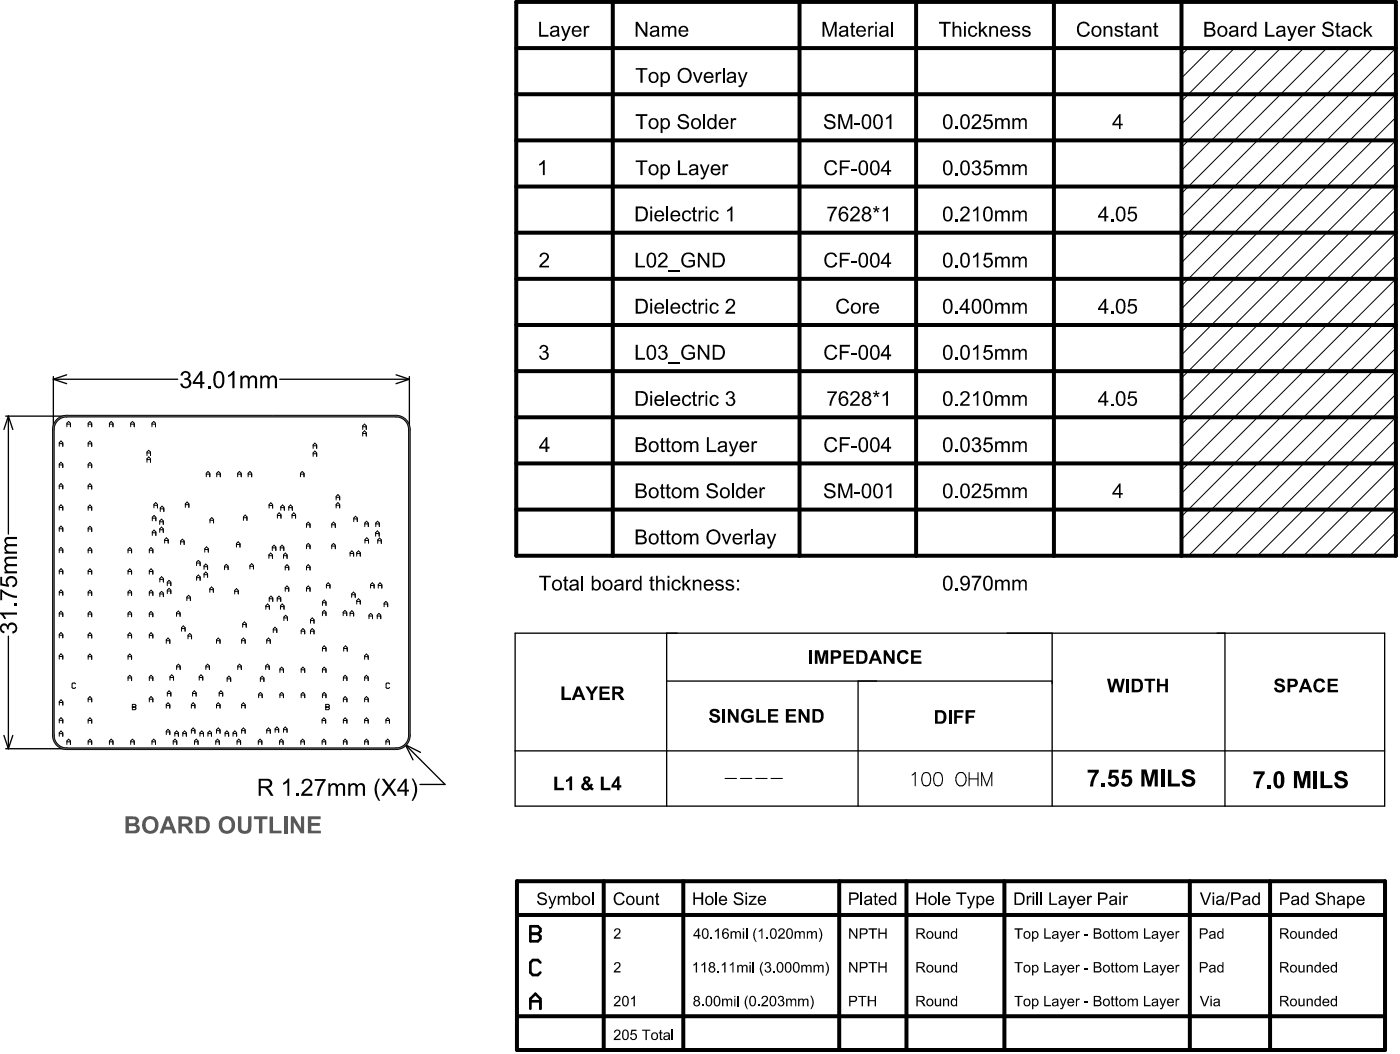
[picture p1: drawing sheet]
<svg xmlns="http://www.w3.org/2000/svg" width="445mm" height="335mm" viewBox="0 0 445 335" stroke-linecap="round" stroke-linejoin="round" font-family="sans-serif">
<g fill="none" stroke="#000" stroke-width="1.3">
<path d="M164 .6h279.6v175.9h-279.6zM164 15.3h279.6M194.7 .6v175.9M254.1 .6v175.9M291.1 .6v175.9M334.9 .6v175.9M375.4 .6v175.9M164 29.9h279.6M164 59.3h279.6M164 44.6h279.6M164 73.9h279.6M164 88.6h279.6"/>
<path d="M164 117.9h279.6M164 103.2h279.6M164 132.5h279.6M164 147.2h279.6M164 161.9h279.6M164.3 279.9h275.8v53.6h-275.8zM191.8 279.9v53.6M217.1 279.9v53.6M266.7 279.9v53.6M288 279.9v53.6M319.1 279.9v53.6M378.1 279.9v53.6"/>
<path d="M403.6 279.9v53.6M164.3 290.6h275.8M164.3 322.8h275.8"/>
</g>
<path d="M18.5 133.2a4.2 4.2 0 0 1 2.7-1h104.7a4.2 4.2 0 0 1 4.2 4.2v97.2a4.2 4.2 0 0 1-4.2 4.2h-104.7a4.2 4.2 0 0 1-4.2-4.2v-97.2a4.2 4.2 0 0 1 1.5-3.2zM168.5 294.2h2.4l.8 .8v.8l-.8 .8 .8 .8v.8l-.8 .8h-2.4zM168.5 296.6h2.4M168.5 318h3.2M171.7 305.7l-.8-.8h-1.6l-.8 .8v3.2l.8 .8h1.6l.8-.8M168.5 320.4v-3.2l1.6-1.5 1.6 1.5v3.2" fill="none" stroke="#000" stroke-width=".85"/>
<g fill="none" stroke="#000" stroke-width=".42">
<path d="M212.4 86.1h3.8M17 119.6v16M21.2 119.1l-4.2 1.4M125.9 119.1l4.2 1.4M130.1 119.6v16M1.8 132.2h18.5M2.7 132.2l1.4 4.2M2.7 132.2l-1.4 4.2M2.7 132.2v37.4M17 120.5l4.2 1.4M17 120.5h39.5M88.9 120.5h41.2"/>
<path d="M130.1 120.5l-4.2 1.4M2.7 202.1v35.7M211.8 201.1v55M211.8 216.3h122.5M272.7 216.3v39.8M334.3 201.1v55M389.2 201.1v55M1.3 233.6l1.4 4.2M1.8 237.8h18.5M4.1 233.6l-1.4 4.2M128.8 236.6l4.8 2.4M128.8 236.6l2.4 4.8"/>
<path d="M128.8 236.6l12.6 12.6h-8M163.6 238.5h276.4M439.9 256.1h-276.2v-55h276.2l.1 55M237.3 294.9v3.3M234.5 316.3v3.3M239.4 305.6v3.3M213.7 327.1v3.3"/>
</g>
<g fill="none" stroke="#000" stroke-width=".32">
<path d="M377.6 15.3l-2.2 2.2M384.9 15.3l-9.5 9.5M392.3 15.3l-16.9 16.8M399.6 15.3l-24.2 24.2M406.9 15.3l-31.5 31.5M414.2 15.3l-38.8 38.8M421.6 15.3l-46.2 46.1M428.9 15.3l-53.5 53.5M436.2 15.3l-60.8 60.8M443.6 15.3l-68.2 68.1M443.6 37.3l-68.2 68.1M443.6 29.9l-68.2 68.2"/>
<path d="M443.6 22.6l-68.2 68.2M443.6 59.3l-68.2 68.1M443.6 44.6l-68.2 68.2M443.6 51.9l-68.2 68.2M443.6 66.6l-68.2 68.1M443.6 73.9l-68.2 68.2M443.6 81.2l-68.2 68.2M443.6 95.9l-68.2 68.2M443.6 88.6l-68.2 68.1M443.6 117.9l-58.7 58.6M443.6 103.2l-68.2 68.2M443.6 110.6l-66 65.9"/>
<path d="M21.3 135.6v-1.2l.5-.5 .6 .5v1.2M21.3 134.7h1.1M28 134.7h1.1M28 135.6v-1.2l.6-.5 .5 .5v1.2M34.8 134.7h1.1M34.8 135.6v-1.2l.5-.5 .6 .5v1.2M41.5 134.7h1.2M41.5 135.6v-1.2l.6-.5 .6 .5v1.2M48.3 134.7h1.1M48.3 135.6v-1.2l.5-.5 .6 .5v1.2M115.3 138.5v-1.1l.5-.6 .6 .6v1.1M115.3 136.4v-1.1l.5-.6 .6 .6v1.1"/>
<path d="M115.3 137.7h1.1M115.3 135.6h1.1M443.6 125.2l-51.3 51.3M443.6 139.9l-36.7 36.6M443.6 132.5l-44 44M18.8 141.8v-1.2l.6-.5 .5 .5v1.2M18.8 148.5v-1.1l.6-.6 .5 .6v1.1M18.8 155.3v-1.1l.6-.6 .5 .6v1.1M18.8 154.4h1.1M18.8 147.7h1.1M18.8 140.9h1.1M28 141.8v-1.1l.6-.6 .5 .6v1.1"/>
<path d="M28 148.6v-1.1l.6-.6 .5 .6v1.1M28 155.3v-1.1l.6-.6 .5 .6v1.1M28 154.5h1.1M28 147.7h1.1M28 141h1.1M46.7 144.7v-1.1l.6-.6 .5 .6v1.1M46.7 146.8v-1.1l.6-.6 .5 .6v1.1M46.7 146h1.1M46.7 143.9h1.1M65.5 151.4v-1.1l.6-.5 .6 .5v1.1M65.5 150.6h1.2M68.9 150.6h1.1"/>
<path d="M68.9 151.4v-1.1l.5-.5 .6 .5v1.1M75.5 150.6h1.1M75.5 151.4v-1.1l.6-.5 .5 .5v1.1M78.8 151.4v-1.1l.6-.5 .6 .5v1.1M78.8 150.6h1.2M95.5 150.6h1.1M95.5 151.4v-1.1l.5-.5 .6 .5v1.1M99.5 142.4v-1.1l.6-.6 .5 .6v1.1M99.5 145v-1.2l.6-.5 .5 .5v1.2M99.5 144.1h1.1M99.5 141.6h1.1M106.8 158.8v-1.1l.6-.6 .5 .6v1.1"/>
<path d="M106.8 158h1.1M443.6 147.2l-29.4 29.3M443.6 154.5l-22 22M18.8 162v-1.1l.6-.5 .5 .5v1.1M18.8 168.8v-1.1l.6-.6 .5 .6v1.1M18.8 175.6v-1.2l.6-.5 .5 .5v1.2M18.8 174.7h1.1M18.8 168h1.1M18.8 161.2h1.1M28 162.1v-1.1l.6-.6 .5 .6v1.1M28 168.9v-1.2l.6-.5 .5 .5v1.2M28 175.6v-1.1l.6-.6 .5 .6v1.1"/>
<path d="M28 174.8h1.1M28 168h1.1M28 161.3h1.1M40.7 174.8h1.1M40.7 175.6v-1.1l.5-.6 .6 .6v1.1M47.4 174.8h1.2M47.4 175.6v-1.1l.6-.6 .6 .6v1.1M48.4 165.4v-1.1l.6-.6 .5 .6v1.1M48.4 170.1v-1.2l.6-.5 .5 .5v1.2M48.4 169.2h1.1M48.4 164.6h1.1M48.9 161.3v-1.1l.6-.6 .5 .6v1.1"/>
<path d="M48.9 160.5h1.1M50.8 166.6v-1.1l.5-.6 .6 .6v1.1M50.8 169.1v-1.1l.5-.6 .6 .6v1.1M50.8 168.3h1.1M50.8 165.7h1.1M50.9 162.5v-1.2l.6-.5 .6 .5v1.2M50.9 161.6h1.2M52.3 172.5v-1.1l.6-.6 .5 .6v1.1M52.3 171.7h1.1M57.4 172.9v-1.1l.6-.5 .5 .5v1.1M57.4 172.1h1.1M58.9 161.2v-1.2l.6-.5 .5 .5v1.2"/>
<path d="M58.9 160.3h1.1M62.5 179.7v-1.1l.5-.6 .6 .6v1.1M62.5 178.8h1.1M65.1 175.4v-1.1l.5-.6 .6 .6v1.1M65.1 174.5h1.1M66.7 166.1v-1.1l.6-.6 .6 .6v1.1M66.7 165.3h1.2M75.1 173.8v-1.1l.6-.6 .6 .6v1.1M75.1 172.9h1.2M77.3 165.3v-1.1l.6-.6 .6 .6v1.1M77.3 164.5h1.2M79.4 179.9h1.1"/>
<path d="M85.4 177.4v-1.2l.6-.5 .6 .5v1.2M85.4 176.5h1.2M85.5 161.4v-1.1l.6-.6 .5 .6v1.1M85.5 160.5h1.1M86.5 174.9v-1.2l.6-.5 .5 .5v1.2M86.5 174h1.1M88.1 164.6v-1.1l.6-.6 .6 .6v1.1M88.1 163.7h1.2M89.1 174.9v-1.2l.5-.5 .6 .5v1.2M89.1 174h1.1M89.2 161.2h1.1M89.2 162.1v-1.1l.6-.6 .5 .6v1.1"/>
<path d="M90.1 176.5h1.1M90.1 177.4v-1.2l.6-.5 .5 .5v1.2M91.8 161.2h1.1M91.8 162.1v-1.1l.5-.6 .6 .6v1.1M92.8 163.7h1.1M92.8 164.6v-1.1l.6-.6 .5 .6v1.1M97.4 174.3v-1.1l.5-.6 .6 .6v1.1M97.4 167.5v-1.1l.5-.6 .6 .6v1.1M97.4 173.5h1.1M97.4 166.7h1.1M105.4 173.5h1.1M105.4 166.7h1.1"/>
<path d="M105.4 167.5v-1.1l.6-.6 .5 .6v1.1M105.4 174.3v-1.1l.6-.6 .5 .6v1.1M106.8 160.5h1.1M106.8 161.3v-1.1l.6-.6 .5 .6v1.1M111.2 176.7v-1.2l.6-.5 .6 .5v1.2M111.2 175.8h1.2M112.4 165.7v-1.1l.6-.6 .5 .6v1.1M112.4 164.8h1.1M113.4 175.8h1.1M113.4 176.7v-1.2l.5-.5 .6 .5v1.2M115.9 167.3v-1.2l.6-.5 .5 .5v1.2M115.9 166.4h1.1"/>
<path d="M116 171.7h1.1M116 172.5v-1.1l.5-.6 .6 .6v1.1M119.4 170.3v-1.1l.5-.6 .6 .6v1.1M119.4 169.5h1.1M119.4 166.4h1.1M119.4 167.3v-1.2l.6-.5 .5 .5v1.2M120 172.6v-1.1l.6-.6 .6 .6v1.1M120 171.8h1.2M443.6 169.2l-7.4 7.3M443.6 161.9l-14.7 14.6M18.8 182.3v-1.1l.6-.6 .5 .6v1.1M18.8 189.1v-1.1l.6-.6 .5 .6v1.1"/>
<path d="M18.8 195.8v-1.1l.6-.5 .5 .5v1.1M18.8 195h1.1M18.8 188.2h1.1M18.8 181.5h1.1M28 188.3h1.1M28 181.5h1.1M28 182.4v-1.1l.6-.6 .5 .6v1.1M28 189.1v-1.1l.6-.5 .5 .5v1.1M28 195.9v-1.1l.6-.6 .5 .6v1.1M28 195.1h1.1M40.7 188.3h1.1M40.7 181.5h1.1"/>
<path d="M40.7 195.1h1.1M40.7 182.4v-1.1l.5-.6 .6 .6v1.1M40.7 189.1v-1.1l.5-.5 .6 .5v1.1M40.7 195.9v-1.1l.5-.6 .6 .6v1.1M47.4 188.3h1.2M47.4 181.5h1.2M47.4 195.1h1.2M47.4 195.9v-1.1l.6-.6 .6 .6v1.1M47.4 189.1v-1.1l.6-.5 .6 .5v1.1M47.4 182.4v-1.1l.6-.6 .6 .6v1.1M50.8 184.9v-1.2l.6-.5 .5 .5v1.2M50.8 189.5v-1.1l.6-.6 .5 .6v1.1"/>
<path d="M50.8 188.7h1.1M50.8 184h1.1M53.2 186v-1.1l.5-.6 .6 .6v1.1M53.2 188.6v-1.2l.5-.5 .6 .5v1.2M53.2 187.7h1.1M53.2 185.2h1.1M56.1 195.8v-1.1l.6-.6 .5 .6v1.1M56.1 194.9h1.1M57.7 199.7h1.1M59.4 190.8v-1.1l.5-.6 .6 .6v1.1M59.4 189.9h1.1M62.5 184.3v-1.1l.5-.6 .6 .6v1.1"/>
<path d="M62.5 183.5h1.1M64.8 180.8v-1.1l.6-.5 .6 .5v1.1M64.8 183.4v-1.1l.6-.6 .6 .6v1.1M64.8 180h1.2M64.8 182.5h1.2M66.7 188.1v-1.1l.5-.6 .6 .6v1.1M66.7 187.3h1.1M71.4 180.9v-1.1l.5-.5 .6 .5v1.1M71.4 180.1h1.1M74.6 188.7v-1.2l.5-.5 .6 .5v1.2M74.6 187.8h1.1M77.1 199.2v-1.1l.6-.6 .5 .6v1.1"/>
<path d="M77.1 198.4h1.1M79.4 180.7v-1.1l.6-.6 .5 .6v1.1M84.5 193.5v-1.1l.5-.6 .6 .6v1.1M84.5 192.7h1.1M85.5 191v-1.1l.6-.6 .6 .6v1.1M85.5 190.2h1.2M88.1 190.2h1.1M88.1 191v-1.1l.5-.6 .6 .6v1.1M89.1 192.7h1.1M89.1 193.5v-1.1l.6-.6 .5 .6v1.1M90.2 197.1v-1.1l.6-.6 .5 .6v1.1M90.2 196.3h1.1"/>
<path d="M90.6 181.1v-1.2l.6-.5 .6 .5v1.2M90.6 187.8v-1.1l.6-.6 .6 .6v1.1M90.6 187h1.2M90.6 180.2h1.2M97.4 181.1v-1.2l.5-.5 .6 .5v1.2M97.4 187h1.1M97.4 187.8v-1.1l.5-.6 .6 .6v1.1M97.4 180.2h1.1M98.7 198v-1.2l.5-.5 .6 .5v1.2M98.7 197.1h1.1M102.5 192.3v-1.1l.5-.6 .6 .6v1.1M102.5 195.6v-1.2l.5-.5 .6 .5v1.2"/>
<path d="M102.5 194.7h1.1M102.5 191.5h1.1M103.7 186.8v-1.1l.6-.6 .5 .6v1.1M103.7 186h1.1M109 194.7h1.2M109 195.6v-1.2l.6-.5 .6 .5v1.2M111.2 195.7v-1.1l.6-.6 .6 .6v1.1M111.2 194.8h1.2M111.7 189.8v-1.2l.6-.5 .6 .5v1.2M111.7 188.9h1.2M113.4 191.9v-1.2l.5-.5 .6 .5v1.2M113.4 191h1.1"/>
<path d="M117.2 196.5v-1.1l.6-.6 .6 .6v1.1M117.2 195.7h1.2M117.7 186h1.2M117.7 186.8v-1.1l.6-.6 .6 .6v1.1M119.9 195.7h1.1M119.9 196.5v-1.1l.5-.6 .6 .6v1.1M120.2 186h1.1M120.2 186.8v-1.1l.6-.6 .5 .6v1.1M122.1 192.7v-1.1l.5-.6 .6 .6v1.1M122.1 191.9h1.1M18.8 202.6v-1.1l.6-.6 .5 .6v1.1M18.8 209.4v-1.2l.6-.5 .5 .5v1.2"/>
<path d="M18.8 208.5h1.1M18.8 201.8h1.1M24 217.2l-.3-.3h-.5l-.3 .3v1.2l.3 .2h.5l.3-.2M28 202.7v-1.2l.6-.5 .5 .5v1.2M28 209.4v-1.1l.6-.6 .5 .6v1.1M28 208.6h1.1M28 201.8h1.1M40.7 208.6h1.1M40.7 201.8h1.1M40.7 202.7v-1.2l.5-.5 .6 .5v1.2M40.7 209.4v-1.1l.5-.6 .6 .6v1.1M40.7 216.2v-1.1l.5-.6 .6 .6v1.1"/>
<path d="M40.7 215.3h1.1M47.4 201.8h1.2M47.4 215.3h1.2M47.4 202.7v-1.2l.6-.5 .6 .5v1.2M47.4 216.2v-1.1l.6-.6 .6 .6v1.1M52.8 204.4v-1.2l.6-.5 .6 .5v1.2M52.8 203.5h1.2M54 216v-1.1l.6-.5 .5 .5v1.1M54 215.2h1.1M56.1 212.7v-1.2l.6-.5 .5 .5v1.2M56.1 211.8h1.1M57.7 200.5v-1.1l.5-.6 .6 .6v1.1"/>
<path d="M59.7 202.9v-1.1l.6-.6 .6 .6v1.1M59.7 202.1h1.2M63.3 215.2h1.1M63.3 216v-1.1l.6-.5 .5 .5v1.1M65.4 211.8h1.1M65.4 212.7v-1.2l.6-.5 .5 .5v1.2M68.8 203.5h1.1M68.8 204.4v-1.2l.6-.5 .5 .5v1.2M72.2 216.5v-1.2l.5-.5 .6 .5v1.2M72.2 215.6h1.1M75.6 211.8h1.1M75.6 212.7v-1.2l.5-.5 .6 .5v1.2"/>
<path d="M76.8 203.5h1.1M76.8 204.4v-1.2l.5-.5 .6 .5v1.2M82.7 215.6h1.2M82.7 216.5v-1.2l.6-.5 .6 .5v1.2M84.4 211.8h1.1M84.4 212.7v-1.2l.6-.5 .5 .5v1.2M84.8 203.5h1.1M84.8 204.4v-1.2l.5-.5 .6 .5v1.2M86.8 200.9v-1.1l.6-.6 .6 .6v1.1M86.8 200.1h1.2M88.9 213.6v-1.1l.6-.6 .6 .6v1.1M88.9 212.8h1.2"/>
<path d="M95.7 201.3v-1.1l.6-.5 .5 .5v1.1M95.7 212.8h1.1M95.7 213.6v-1.1l.6-.6 .5 .6v1.1M95.7 200.5h1.1M98.7 200.5h1.1M98.7 201.3v-1.1l.5-.5 .6 .5v1.1M102.5 212.8h1.1M102.5 206.8v-1.1l.5-.6 .6 .6v1.1M102.5 213.6v-1.1l.5-.6 .6 .6v1.1M102.5 206h1.1M109.1 215.3h1.1M109.1 216.2v-1.1l.6-.6 .5 .6v1.1"/>
<path d="M109.2 206.8v-1.1l.6-.6 .5 .6v1.1M109.2 206h1.1M115.9 208.6h1.1M115.9 215.3h1.1M115.9 209.4v-1.1l.5-.6 .6 .6v1.1M115.9 216.2v-1.1l.5-.6 .6 .6v1.1M123.8 217.2l-.3-.3h-.5l-.3 .3v1.2l.3 .2h.5l.3-.2M18.8 229.7v-1.2l.6-.5 .5 .5v1.2M18.8 233.9v-1.1l.6-.6 .5 .6v1.1M18.8 233h1.1M18.8 228.8h1.1M18.8 224v-1.2l.6-.5 .6 .5v1.2"/>
<path d="M18.8 223.1h1.2M21.3 236.5v-1.2l.5-.5 .6 .5v1.2M21.3 235.6h1.1M28 229.7v-1.1l.6-.6 .5 .6v1.1M28 235.6h1.1M28 222.9v-1.1l.6-.5 .5 .5v1.1M28 236.5v-1.2l.6-.5 .5 .5v1.2M28 228.9h1.1M28 222.1h1.1M34.8 235.6h1.1M34.8 236.5v-1.2l.5-.5 .6 .5v1.2M41.5 235.6h1.2"/>
<path d="M41.5 236.5v-1.2l.6-.5 .6 .5v1.2M42.1 224.6h.1M42.1 223.7h.8l.3 .3-.3 .6 .3 .5-.3 .3h-.8zM42.1 224.6h.8M47.4 222.1h1.2M47.4 222.9v-1.1l.6-.5 .6 .5v1.1M48.3 235.6h1.1M48.3 236.5v-1.2l.5-.5 .6 .5v1.2M52.8 224.9v-1.1l.6-.6 .6 .6v1.1M52.8 224.1h1.2M52.8 233.3v-1.1l.6-.5 .6 .5v1.1M52.8 232.5h1.2"/>
<path d="M53.2 221.1v-1.1l.5-.6 .6 .6v1.1M53.2 220.3h1.1M55 235.6h1.2M55 236.5v-1.2l.6-.5 .6 .5v1.2M55.6 233.9v-1.2l.5-.5 .6 .5v1.2M55.6 233h1.1M58.1 233h1.1M58.1 233.9v-1.2l.6-.5 .5 .5v1.2M60.8 224.1h1.1M60.8 224.9v-1.1l.6-.6 .5 .6v1.1M60.8 232.9v-1.1l.6-.6 .5 .6v1.1M60.8 232.1h1.1"/>
<path d="M61.2 220.3h1.1M61.2 221.1v-1.1l.6-.6 .5 .6v1.1M61.8 235.6h1.1M61.8 236.5v-1.2l.6-.5 .5 .5v1.2M63.5 233.9v-1.2l.6-.5 .6 .5v1.2M63.5 233h1.2M66.1 233.9v-1.2l.5-.5 .6 .5v1.2M66.1 233h1.1M68.6 235.6h1.1M68.6 236.5v-1.2l.5-.5 .6 .5v1.2M68.8 224.1h1.1M68.8 224.9v-1.1l.6-.6 .5 .6v1.1"/>
<path d="M68.8 232.1h1.1M68.8 232.9v-1.1l.6-.6 .5 .6v1.1M69.6 221.1v-1.1l.6-.6 .6 .6v1.1M69.6 220.3h1.2M71.5 233h1.1M71.5 233.9v-1.2l.6-.5 .5 .5v1.2M74.1 233h1.1M74.1 233.9v-1.2l.5-.5 .6 .5v1.2M75.3 235.6h1.1M75.3 236.5v-1.2l.6-.5 .5 .5v1.2M76.8 224.1h1.1M76.8 224.9v-1.1l.5-.6 .6 .6v1.1"/>
<path d="M76.8 232.1h1.1M76.8 232.9v-1.1l.5-.6 .6 .6v1.1M82.1 235.6h1.1M82.1 236.5v-1.2l.5-.5 .6 .5v1.2M82.2 221.6v-1.1l.5-.6 .6 .6v1.1M82.2 220.8h1.1M84.8 232.1h1.1M84.8 232.9v-1.1l.5-.6 .6 .6v1.1M87.4 232.6v-1.1l.6-.6 .5 .6v1.1M87.4 231.8h1.1M88.8 235.6h1.2M88.8 236.5v-1.2l.6-.5 .6 .5v1.2"/>
<path d="M88.9 220.8h1.2M88.9 221.6v-1.1l.6-.6 .6 .6v1.1M90.1 231.8h1.1M90.1 232.6v-1.1l.5-.6 .6 .6v1.1M95.6 235.6h1.1M95.6 236.5v-1.2l.6-.5 .5 .5v1.2M95.7 220.8h1.1M95.7 221.6v-1.1l.6-.6 .5 .6v1.1M102.4 229.7v-1.1l.5-.6 .6 .6v1.1M102.4 236.5v-1.2l.5-.5 .6 .5v1.2M102.4 235.6h1.1M102.4 228.9h1.1"/>
<path d="M102.5 220.8h1.1M102.5 221.6v-1.1l.5-.6 .6 .6v1.1M103.5 224.6h.1M103.5 223.7h.9l.2 .3-.2 .6 .2 .5-.2 .3h-.9zM103.5 224.6h.9M109.1 235.6h1.1M109.1 228.9h1.1M109.1 222.1h1.1M109.1 222.9v-1.1l.6-.5 .5 .5v1.1M109.1 229.7v-1.1l.6-.6 .5 .6v1.1M109.1 236.5v-1.2l.6-.5 .5 .5v1.2M115.9 235.6h1.1"/>
<path d="M115.9 228.9h1.1M115.9 222.1h1.1M115.9 222.9v-1.1l.5-.5 .6 .5v1.1M115.9 229.7v-1.1l.5-.6 .6 .6v1.1M115.9 236.5v-1.2l.5-.5 .6 .5v1.2M122.6 229.7v-1.1l.6-.6 .6 .6v1.1M122.6 236.5v-1.2l.6-.5 .6 .5v1.2M122.6 235.6h1.2M122.6 228.9h1.2"/>
</g>
<g fill="#000">
<path d="M171.3 6.9h.6v4.2h2.4v.6h-3zM178.2 8.3h.6l1.1 2.7 .9-2.7h.6l-1.5 3.7a.93 .93 0 0 1-1.3 .9l-.1-.5a.76 .76 0 0 0 1-.7zM185.5 8.3h.5v.5a.81 .81 0 0 1 1.4-.4l-.3 .5a.74 .74 0 0 0-.9 .1 .74 .74 0 0 0-.1 .9v1.8h-.6zM202 6.9h.7l2.4 3.8v-3.8h.6v4.8h-.7l-2.4-3.8v3.8h-.6zM210.3 8.3h.6v.3a1.11 1.11 0 0 1 1.9 .2l.1-.1a1.08 1.08 0 0 1 1.2-.5 1.08 1.08 0 0 1 .8 1.1v2.4h-.6v-2.2a.74 .74 0 0 0-.8-.9 .74 .74 0 0 0-.6 1v2.1h-.6v-2.2a.74 .74 0 0 0-.9-.8 .74 .74 0 0 0-.5 1v2h-.6zM261.4 6.9h.9l1.3 4.1 1.4-4.1h.8v4.8h-.5v-4l-1.5 4h-.5l-1.3-4v4h-.6zM270.5 7.4l.6-.4v1.3h.6v.4h-.6v2.4l.6 .1v.5a.83 .83 0 0 1-1-.1 .83 .83 0 0 1-.2-.9v-2h-.4v-.4h.4zM275.9 8.3h.5v.4a.78 .78 0 0 1 1.3-.3l-.2 .5a.8 .8 0 0 0-.9 .1 .8 .8 0 0 0-.2 .9v1.8h-.5zM283.2 6.9h.6v4.8h-.6zM298.4 6.9h3.7v.6h-1.5v4.2h-.7v-4.2h-1.5zM302.7 6.9h.6v1.7a1.22 1.22 0 0 1 1.4-.4 1.22 1.22 0 0 1 .8 1.3v2.2h-.6v-2.2a.83 .83 0 0 0-1-.8 .83 .83 0 0 0-.6 1.1v1.9h-.6zM308.2 8.5a1.53 1.53 0 0 1 2.3 .7l-.6 .1a.95 .95 0 0 0-1.2-.5 .95 .95 0 0 0-.5 1.2 .96 .96 0 0 0 .7 1.2 .96 .96 0 0 0 1.1-.8l.5 .1a1.5 1.5 0 0 1-1.9 1.1 1.5 1.5 0 0 1-.9-2v-.6z"/>
<path d="M311 6.9h.6v2.7l1.4-1.3h.7l-1.2 1.3 1.4 2.1h-.7l-1.1-1.8-.5 .4v1.4h-.6zM314.3 8.3h.5l.1 .3a1.22 1.22 0 0 1 1.5-.4 1.22 1.22 0 0 1 .7 1.4v2.1h-.6v-2.1a.83 .83 0 0 0-.9-.9 .83 .83 0 0 0-.7 1.1v1.9h-.6zM321.9 8.4l.7-.2a1.22 1.22 0 0 1 1.5 .9l-.6 .1a.8 .8 0 0 0-.7-.6 .8 .8 0 0 0-.8 .5l.9 .5a1.17 1.17 0 0 1 1.3 1.3 1.49 1.49 0 0 1-1.5 .8 1.49 1.49 0 0 1-1.3-1l.5-.1a.86 .86 0 0 0 .9 .7 .86 .86 0 0 0 .8-.7l-.9-.5a1.04 1.04 0 0 1-1.1-.5 1.04 1.04 0 0 1 .3-1.2zM325.2 8.4l.6-.2a1.37 1.37 0 0 1 1.6 .9l-.6 .1a.72 .72 0 0 0-.7-.6 .72 .72 0 0 0-.7 .7l.8 .3a1.03 1.03 0 0 1 1.2 .6 1.03 1.03 0 0 1-.4 1.3 1.53 1.53 0 0 1-2.3-.8l.5-.1a.86 .86 0 0 0 .9 .6 .86 .86 0 0 0 .8-.6l-.9-.5a1.01 1.01 0 0 1-1.1-.5 1.01 1.01 0 0 1 .3-1.2zM343.1 7.3l.3-.2a2.05 2.05 0 0 1 2.9 1.2l-.7 .1a1.47 1.47 0 0 0-1.8-.9 1.47 1.47 0 0 0-1 1.8 1.48 1.48 0 0 0 1.1 1.8 1.48 1.48 0 0 0 1.8-1.1l.7 .1-.2 .4a2.15 2.15 0 0 1-2.8 1 2.15 2.15 0 0 1-1.2-2.6l.4-1.1zM350.7 8.3h.5l.1 .3a1.22 1.22 0 0 1 1.4-.4 1.22 1.22 0 0 1 .8 1.4v2.1h-.6v-2.1a.83 .83 0 0 0-1-.9 .83 .83 0 0 0-.6 1.1v1.9h-.6zM354.5 8.4l.7-.2a1.22 1.22 0 0 1 1.5 .9l-.5 .1a.72 .72 0 0 0-.7-.6 .72 .72 0 0 0-.7 .7l.8 .3a1.06 1.06 0 0 1 1.2 .8 1.06 1.06 0 0 1-.6 1.3h-.4a1.17 1.17 0 0 1-1.7-1l.5-.1a.86 .86 0 0 0 .9 .6 .86 .86 0 0 0 .8-.6l-.9-.5a1.01 1.01 0 0 1-1.1-.5 1.01 1.01 0 0 1 .2-1.2zM357.7 7.4l.6-.4v1.3h.6v.4h-.6v2.3l.6 .2v.5h-.1a.85 .85 0 0 1-1.1-1v-2h-.4v-.4h.4zM363.1 8.3h.5l.1 .3a1.22 1.22 0 0 1 1.4-.4 1.22 1.22 0 0 1 .8 1.4v2.1h-.6v-2.2a.83 .83 0 0 0-1-.8 .83 .83 0 0 0-.6 1.1v1.9h-.6zM366.8 7.4l.6-.4v1.3h.6v.4h-.6v2.3l.6 .2 .1 .5h-.2a.85 .85 0 0 1-1.1-1v-2h-.4v-.4h.4zM394.3 8.3h.5v.5a.81 .81 0 0 1 1.4-.4l-.3 .5a.77 .77 0 0 0-.8 .1 .77 .77 0 0 0-.2 .9v1.8h-.6zM402 6.9h.7v4.2h2.3v.6h-3z"/>
<path d="M409 8.3h.5l1.1 2.7 .9-2.7h.6l-1.5 3.7a.93 .93 0 0 1-1.3 .9l-.1-.5a.76 .76 0 0 0 1-.7zM416.2 8.3h.5v.5a.81 .81 0 0 1 1.4-.4l-.3 .5a.74 .74 0 0 0-.9 .1 .74 .74 0 0 0-.1 .9v1.8h-.6zM420.7 7.3l.1-.1a1.8 1.8 0 0 1 2.9 1.1l-.6 .1a1.12 1.12 0 0 0-1.1-1 1.12 1.12 0 0 0-1.1 .9l.4 .4 1.4 .3a1.38 1.38 0 0 1 1.1 1.7 1.38 1.38 0 0 1-1.7 1 1.74 1.74 0 0 1-2-1.6h.6a1.3 1.3 0 0 0 1.2 1.1 1.3 1.3 0 0 0 1.3-1l-.3-.4-1.2-.3a1.3 1.3 0 0 1-1.3-.8 1.3 1.3 0 0 1 .3-1.4zM424.7 7.4l.6-.4v1.3h.5v.4h-.5v2.2l.1 .3h.4l.1 .5a.86 .86 0 0 1-1-.1 .86 .86 0 0 1-.2-.9v-2h-.5v-.4h.5zM430.5 8.5a1.47 1.47 0 0 1 2.3 .7l-.5 .1a.97 .97 0 0 0-1.3-.5 .97 .97 0 0 0-.5 1.3 .91 .91 0 0 0 .7 1.1 .91 .91 0 0 0 1.1-.8l.6 .1a1.54 1.54 0 0 1-2.1 1.1 1.54 1.54 0 0 1-.8-2.1zM433.4 6.9h.6v2.7l1.3-1.3h.8l-1.4 1.3 1.5 2.1h-.7l-1.1-1.8-.4 .4v1.4h-.6zM202 21.6h3.7v.5h-1.5v4.2h-.7v-4.2h-1.5zM202 36.3h3.7v.5h-1.5v4.2h-.7v-4.2h-1.5zM215.8 36.6a1.87 1.87 0 0 1 3.1 1h-.6a1.21 1.21 0 0 0-1.1-.8 1.21 1.21 0 0 0-1.2 .7h.1a1.38 1.38 0 0 0 1.4 .8 1.43 1.43 0 0 1 1.4 1.6 1.43 1.43 0 0 1-1.8 1.2h-.1a1.73 1.73 0 0 1-1.8-1.6h.6a1.35 1.35 0 0 0 1.2 1 1.35 1.35 0 0 0 1.4-.8l-.5-.7-1.4-.3a1.2 1.2 0 0 1-1-.8 1.2 1.2 0 0 1 .3-1.3zM220.1 22.9h.6l1.1 2.7 .9-2.7h.6l-1.3 3.4h-.6zM227.4 22.9h.5v.5a.91 .91 0 0 1 1.4-.4l-.2 .6a.77 .77 0 0 0-.9 .1 .77 .77 0 0 0-.2 .8v1.8h-.6zM229.6 21.6h.6v4.7h-.6z"/>
<path d="M232.2 37.5h.5v.6a.76 .76 0 0 1 1.3-.4l-.2 .5a.79 .79 0 0 0-.9 .1 .79 .79 0 0 0-.2 .9v1.8h-.5zM234.4 22.9h.6l.9 2.8 1.1-2.8h.5l-1.5 3.9a1.11 1.11 0 0 1-1.3 .8v-.6a.71 .71 0 0 0 .7 0 .71 .71 0 0 0 .3-.7zM262.2 36.7a1.92 1.92 0 0 1 3.2 .9h-.7a1.13 1.13 0 0 0-1-.8 1.13 1.13 0 0 0-1.1 .8l.4 .4 1 .3a1.41 1.41 0 0 1 1.5 1.5 1.41 1.41 0 0 1-1.7 1.3 1.74 1.74 0 0 1-2-1.6l.6-.1a1.3 1.3 0 0 0 1.2 1.1 1.3 1.3 0 0 0 1.3-.9l-.4-.6-1-.2a1.37 1.37 0 0 1-1.3-.7 1.37 1.37 0 0 1 0-1.4zM271.5 39h1.9v.6h-1.9zM309.3 36.5l.6-.2a1.47 1.47 0 0 1 1.8 1 1.47 1.47 0 0 1-.9 1.8l-1.4 1.3h2.4v.6h-3.1l.4-1.1 1.5-1.4a.96 .96 0 0 0 .6-1.1 .96 .96 0 0 0-1-.7 .96 .96 0 0 0-.8 1l-.6-.1zM313 36.3h2.3v.5h-1.9l-.2 1.3a1.58 1.58 0 0 1 2.3 1 1.58 1.58 0 0 1-1.7 2l-.1-.1a1.3 1.3 0 0 1-1.3-1.3h.6a1.01 1.01 0 0 0 1.5 .7 1.01 1.01 0 0 0 .2-1.6 .94 .94 0 0 0-1.6 0l-.6-.1zM316.2 37.5h.5v.5a1.21 1.21 0 0 1 2 .1 1.11 1.11 0 0 1 1.3-.6 1.11 1.11 0 0 1 .8 1.1v2.4h-.5v-2.2a.73 .73 0 0 0-.9-.8 .73 .73 0 0 0-.6 1v2h-.6v-2.2a.74 .74 0 0 0-.8-.8 .74 .74 0 0 0-.6 1v2h-.6zM321.7 37.5h.5v.5a1.21 1.21 0 0 1 2 .1 1.06 1.06 0 0 1 1.2-.6 1.06 1.06 0 0 1 .8 1.1v2.4h-.5v-2.2a.77 .77 0 0 0-.8-.8 .77 .77 0 0 0-.7 1v2h-.5v-2.2a.78 .78 0 0 0-1-.7 .78 .78 0 0 0-.4 1.1v1.8h-.6zM171.3 52.1l.6-.3 .8-.9h.4v4.7h-.6v-3.6l-1.2 .7zM202 51h3.7v.5h-1.5v4.1h-.7v-4.1h-1.5zM215.4 51h.7v4.1h2.3v.5h-3zM223.4 36.3h.6v4.7h-.6z"/>
<path d="M222.3 52.2h.7l.9 2.8 1.1-2.8h.5l-1.4 3.7a1.38 1.38 0 0 1-1.1 1.1h-.3l-.1-.6a.73 .73 0 0 0 .8-.1 .73 .73 0 0 0 .3-.7zM229.6 52.2h.6v.5a.76 .76 0 0 1 1.3-.4l-.2 .6a.71 .71 0 0 0-.9 0 .71 .71 0 0 0-.2 .9v1.8h-.6zM262.8 51.2l.4-.2a1.99 1.99 0 0 1 2.8 1.2l-.7 .2a1.48 1.48 0 0 0-1.9-.9 1.48 1.48 0 0 0-.8 1.9 1.47 1.47 0 0 0 1.1 1.8 1.47 1.47 0 0 0 1.7-1.2l.7 .2-.6 1-.7 .4-.7 .1a2.45 2.45 0 0 1-1.8-3.9zM266.9 51h3.2v.5h-2.6v1.4h2.1v.6h-2.1v2.1h-.6zM266.4 36.3h.9l1.3 4 1.4-4h.8v4.7h-.6v-4l-1.3 4h-.6l-1.4-4.1v4.1h-.5zM270.5 53.7h1.9v.6h-1.9zM281.6 37.4l1.3-1.1h.4v4.7h-.6v-3.7l-1.1 .7zM303.6 40.3h.7v.7h-.7zM303.6 54.9h.7v.7h-.7zM309.4 51.1a1.29 1.29 0 0 1 1.7 .1 1.29 1.29 0 0 1 .1 1.7l-.2 .2a1.44 1.44 0 0 1 .5 2.1 1.44 1.44 0 0 1-2.1 .2l-.6-.8 .6-.3a.9 .9 0 0 0 .5 .9 .9 .9 0 0 0 1.1-.3 .95 .95 0 0 0 .1-1.2 .95 .95 0 0 0-1.2-.3v-.5a.8 .8 0 0 0 1-.7 .8 .8 0 0 0-.7-.9 .8 .8 0 0 0-.8 .9l-.6-.1zM313 51h2.3v.6h-1.9l-.2 1.2a1.58 1.58 0 0 1 2.1 .5 1.58 1.58 0 0 1-.4 2.2 1.58 1.58 0 0 1-2.2-.3l-.3-.8 .6-.1a1.02 1.02 0 0 0 1.5 .7 1.02 1.02 0 0 0 .1-1.7 1.02 1.02 0 0 0-1.5 .2l-.6-.1zM316.2 52.2h.5v.5l.3-.3a1.1 1.1 0 0 1 1.7 .3h.1a1.09 1.09 0 0 1 1.3-.5 1.09 1.09 0 0 1 .7 1.1v2.3h-.5v-2.2a.75 .75 0 0 0-.9-.8 .75 .75 0 0 0-.6 1.1v1.9h-.6v-2.2a.74 .74 0 0 0-.8-.7 .74 .74 0 0 0-.6 1v1.9h-.6z"/>
<path d="M321.7 52.2h.5v.5a1.16 1.16 0 0 1 2 0 1.07 1.07 0 0 1 1.3-.6 1.07 1.07 0 0 1 .7 1.2v2.3h-.5v-2.2a.79 .79 0 0 0-.9-.8 .79 .79 0 0 0-.6 1.1v1.9h-.5v-2.2a.76 .76 0 0 0-1-.7 .76 .76 0 0 0-.4 1.1v1.8h-.6zM211.8 65.6h.5v4.7h-.5zM217.3 67.1a1.56 1.56 0 0 1 2.3 .8h-.6a.95 .95 0 0 0-1.2-.5 .95 .95 0 0 0-.5 1.2 .96 .96 0 0 0 .7 1.3 .96 .96 0 0 0 1.1-.9l.5 .1a1.53 1.53 0 0 1-2 1.1 1.53 1.53 0 0 1-.8-2.1zM220.2 66l.6-.3v1.2h.6v.5h-.6v2.2l.6 .2 .1 .5h-.3a.78 .78 0 0 1-.8-.2 .78 .78 0 0 1-.2-.8v-1.9h-.4v-.5h.4zM222 66.9h.5v.5a.87 .87 0 0 1 1.4-.4l-.3 .5a.8 .8 0 0 0-.9 .2 .8 .8 0 0 0-.2 .8v1.8h-.5zM226.1 67.1a1.49 1.49 0 0 1 2.2 .8h-.5a.97 .97 0 0 0-1.2-.5 .97 .97 0 0 0-.5 1.3 .91 .91 0 0 0 .7 1.2 .91 .91 0 0 0 1-.9l.6 .1a1.54 1.54 0 0 1-1.9 1.2 1.54 1.54 0 0 1-1-2l.1-.8zM231.1 66.7l1.3-1.1h.3v4.7h-.6v-3.7l-1.1 .7zM262.9 65.7h3l-.1 .6-1.2 2-.4 2h-.6l.1-1.1 .4-1.3 1.1-1.7h-2.3zM270.8 65.8l1.1-.2a1.48 1.48 0 0 1 1.3 1.3 1.48 1.48 0 0 1-1 1.6l-1.4 1.2h2.4v.6h-3.1l.4-1.1 1.1-.9a1.37 1.37 0 0 0 .7-2.1 .98 .98 0 0 0-1.6 .8l-.5-.1zM277.5 66l.8 .3-.1-.8h.5l-.1 .8 .8-.3v.5l-.7 .1 .6 .7-.4 .2-.5-.6-.4 .6-.4-.2 .6-.7-.8-.2zM280.5 66.7l1.3-1.1h.4v4.7h-.6v-3.7l-1.1 .7zM303.6 69.6h.7v.7h-.7z"/>
<path d="M305.6 65.9l.7-.3a1.45 1.45 0 0 1 1.8 .9 1.45 1.45 0 0 1-.8 1.8l-1.5 1.4h2.3v.6h-3.1l.2-.7 1.4-1.3a1.31 1.31 0 0 0 .4-2.2 .93 .93 0 0 0-1.3 .9l-.6-.1zM309.3 66.7l.8-.5 .4-.6h.4v4.7h-.5v-3.7l-1.2 .7zM316.2 66.9h.5v.5a1.13 1.13 0 0 1 1-.6 1.13 1.13 0 0 1 1 .6 1.13 1.13 0 0 1 1.3-.6 1.13 1.13 0 0 1 .8 1.1v2.4h-.5v-2.3a.75 .75 0 0 0-.9-.7 .75 .75 0 0 0-.6 1v2h-.6v-2.2a.74 .74 0 0 0-.8-.7 .74 .74 0 0 0-.6 1v1.9h-.6zM321.7 66.9h.5v.5a1.13 1.13 0 0 1 1-.6 1.13 1.13 0 0 1 1 .6l.2-.2a1.03 1.03 0 0 1 1.2-.4 1.03 1.03 0 0 1 .6 1.1v2.4h-.5v-2.2a.78 .78 0 0 0-.8-.8 .78 .78 0 0 0-.7 1v2h-.5v-2.2a.76 .76 0 0 0-.9-.8 .76 .76 0 0 0-.5 1.1v1.9h-.6zM353 69.6h.7v.7h-.7zM358.8 65.7h2.3v.5h-1.9l-.3 1.2a1.54 1.54 0 0 1 2.1 .2 1.54 1.54 0 0 1 .1 2l-.4 .5a1.56 1.56 0 0 1-2.5-1.1h.7a.98 .98 0 0 0 1.3 .8 .98 .98 0 0 0 .4-1.4 1.01 1.01 0 0 0-1.7-.3l-.5-.1zM171.9 80.5l.4-.1a1.46 1.46 0 0 1 2 .6 1.46 1.46 0 0 1-.7 2l-1.4 1.4h2.2v.5h-3.1l.4-.9 1.1-1a1.44 1.44 0 0 0 .7-2.1 .98 .98 0 0 0-1.5 .7h-.6zM202 80.3h.7v4.1h2.2v.5h-2.9zM209.6 80.5l.4-.1a1.46 1.46 0 0 1 2 .6 1.46 1.46 0 0 1-.7 2l-1.5 1.4h2.3v.5h-3.1l.3-.9 1.1-1a1.5 1.5 0 0 0 .9-2 .96 .96 0 0 0-1-.2 .96 .96 0 0 0-.6 .8h-.6zM211.8 94.9h.5v4.7h-.5zM217.3 96.4a1.53 1.53 0 0 1 2.3 .8l-.6 .1a.94 .94 0 0 0-1.1-.7 .94 .94 0 0 0-.6 1.3 .97 .97 0 0 0 .6 1.2 .97 .97 0 0 0 1.2-.7l.5 .1a1.53 1.53 0 0 1-2 1 1.53 1.53 0 0 1-.8-2.1zM217.4 80.5l.7-.2a1.93 1.93 0 0 1 2.6 1.3l-.6 .1a1.63 1.63 0 0 0-2-.9 1.63 1.63 0 0 0-1 2.1 1.86 1.86 0 0 0 3.1 1.1v-.9h-1.4v-.5h2v1.7l-1.2 .6-.9 .1a2.51 2.51 0 0 1-2.2-1.8 2.51 2.51 0 0 1 .9-2.7z"/>
<path d="M220.2 95.3l.6-.3v1.2h.6v.5h-.6v2.3l.6 .1 .1 .5h-.3a.78 .78 0 0 1-.8-.1 .78 .78 0 0 1-.2-.9v-1.9h-.4v-.5h.4zM222 96.2h.5v.5a.84 .84 0 0 1 1.4-.4l-.3 .6a.8 .8 0 0 0-.9 .1 .8 .8 0 0 0-.2 .9v1.7h-.5zM221.8 80.3h.5l2.5 3.6v-3.6h.6v4.6h-.6l-2.5-3.6v3.6h-.5zM226.2 96.3a1.52 1.52 0 0 1 2.1 .9l-.5 .1a.98 .98 0 0 0-1.3-.5 .98 .98 0 0 0-.4 1.3 .9 .9 0 0 0 .7 1.1 .9 .9 0 0 0 1-.8l.6 .1a1.54 1.54 0 0 1-1.9 1.1 1.54 1.54 0 0 1-1-2l.1-.7zM231.1 95.2l1.4-.3 .7 .3 .1 .3a1.88 1.88 0 0 1-1 2.5l-1 1.1h2.3v.5h-3.1l.1-.6 1.5-1.4a1.31 1.31 0 0 0 .5-2.1 .89 .89 0 0 0-1 0 .89 .89 0 0 0-.4 .8h-.6l.1-.6zM262.8 80.5l.4-.1a1.99 1.99 0 0 1 2.8 1.2h-.7a1.47 1.47 0 0 0-1.8-.8 1.47 1.47 0 0 0-.9 1.8 1.49 1.49 0 0 0 1 1.9 1.49 1.49 0 0 0 1.8-1.2l.7 .2-.2 .3a2.16 2.16 0 0 1-2.7 1 2.16 2.16 0 0 1-1.2-2.7l.2-.9zM266.4 95.3l.5-.2a1.95 1.95 0 0 1 2.9 1.1l-.7 .1a1.47 1.47 0 0 0-1.8-.8 1.47 1.47 0 0 0-.9 1.8 1.48 1.48 0 0 0 1 1.8 1.48 1.48 0 0 0 1.8-1.1l.7 .1-.2 .4a2.04 2.04 0 0 1-1.7 1.2l-.4-.1a1.76 1.76 0 0 1-1.7-1.3l-.1-1.7zM266.9 80.3h3.2v.5h-2.6v1.4h2.1v.6h-2.1v2.1h-.6zM270.5 83h1.9v.5h-1.9zM274.2 96.2h.5v.5a.84 .84 0 0 1 1.4-.4l-.3 .6a.74 .74 0 0 0-.9 .1 .74 .74 0 0 0-.1 .9v1.7h-.6zM303.6 84.3h.7v.6h-.7zM303.6 99h.7v.6h-.7z"/>
<path d="M309.2 81.4l.8-.5 .5-.7h.4v4.7h-.5v-3.6l-1.2 .7zM313 80.3h2.3v.6h-1.9l-.2 1.2a1.58 1.58 0 0 1 2.3 1.4 1.58 1.58 0 0 1-2.3 1.4l-.6-.4-.2-.6 .6-.2a1.02 1.02 0 0 0 1.5 .6 1.02 1.02 0 0 0 .1-1.6 .9 .9 0 0 0-1.5 .1l-.6-.1zM316.2 81.6h.5v.5a1.16 1.16 0 0 1 2 0l.1-.1a1.08 1.08 0 0 1 1.3-.5 1.08 1.08 0 0 1 .7 1.1v2.3h-.5v-2.1a.75 .75 0 0 0-.9-.8 .75 .75 0 0 0-.6 1v1.9h-.6v-2.2a.74 .74 0 0 0-.8-.7 .74 .74 0 0 0-.6 1v1.9h-.6zM316.2 96.2h.5v.5a1.13 1.13 0 0 1 1-.6 1.13 1.13 0 0 1 1 .7 1.12 1.12 0 0 1 1.3-.6 1.12 1.12 0 0 1 .8 1.1v2.3h-.5v-2.2a.75 .75 0 0 0-.9-.8 .75 .75 0 0 0-.6 1v2h-.6v-2.2a.73 .73 0 0 0-.8-.8 .73 .73 0 0 0-.6 .9v2.1h-.6zM321.7 81.6h.5v.5a1.16 1.16 0 0 1 2 0 1.06 1.06 0 0 1 1.2-.6 1.06 1.06 0 0 1 .8 1.1v2.3h-.5v-2.1a.79 .79 0 0 0-.8-.9 .79 .79 0 0 0-.7 1.1v1.9h-.5v-2.2a.78 .78 0 0 0-1-.7 .78 .78 0 0 0-.4 1.2v1.7h-.6zM321.7 96.2h.5v.5a1.06 1.06 0 0 1 1-.6 1.06 1.06 0 0 1 .9 .7l.1-.2a1.11 1.11 0 0 1 1.3-.4 1.11 1.11 0 0 1 .7 1.1v2.3h-.5v-2.2a.78 .78 0 0 0-.8-.8 .78 .78 0 0 0-.7 1v2h-.5v-2.2a.76 .76 0 0 0-.9-.8 .76 .76 0 0 0-.5 1.1v1.9h-.6zM353 99h.7v.6h-.7zM358.8 95h2.3v.5h-1.9l-.3 1.3a1.59 1.59 0 0 1 2.2 .5 1.59 1.59 0 0 1-.5 2.2 1.59 1.59 0 0 1-2.2-.4l-.2-.7 .7-.1a1 1 0 0 0 1.3 .8 1 1 0 0 0 .4-1.6 1.08 1.08 0 0 0-1.7-.1h-.5zM58 118.1a1.47 1.47 0 0 1 2 0 1.47 1.47 0 0 1 .1 2l-.3 .2a1.59 1.59 0 0 1 .9 1.8 1.59 1.59 0 0 1-1.6 1.3l-.3-.1a1.6 1.6 0 0 1-1.5-1.4l.7-.1a1.1 1.1 0 0 0 1.3 .9 1.1 1.1 0 0 0 .8-1.4 1.1 1.1 0 0 0-1.6-.6l.1-.6a.93 .93 0 0 0 1.3-.7 .93 .93 0 0 0-.9-1.1 .93 .93 0 0 0-1 1l-.6-.1zM76.4 119.3h.6v.5a1.41 1.41 0 0 1 2.3 .1 1.26 1.26 0 0 1 1.5-.6 1.26 1.26 0 0 1 .9 1.3v2.7h-.7v-2.5a.83 .83 0 0 0-.8-1.1 .83 .83 0 0 0-.8 1.1l-.1 2.5h-.6v-2.6a.87 .87 0 0 0-1-.8 .87 .87 0 0 0-.7 1.1v2.3h-.6zM82.7 119.3h.6v.6a1.29 1.29 0 0 1 2.3 0l.1-.1a1.28 1.28 0 0 1 1.4-.5 1.28 1.28 0 0 1 .9 1.3v2.7h-.7v-2.5a.88 .88 0 0 0-1-1 .88 .88 0 0 0-.6 1.2v2.3h-.7v-2.6a.82 .82 0 0 0-.9-.9 .82 .82 0 0 0-.7 1.1l-.1 2.4h-.6zM171.9 109.8a1.29 1.29 0 0 1 1.8 0 1.29 1.29 0 0 1 .1 1.8l-.3 .1a1.42 1.42 0 0 1 .7 2 1.42 1.42 0 0 1-2 .6l-.5-.3-.4-.8v-.2l.6-.1a.95 .95 0 0 0 1.1 .9 .95 .95 0 0 0 .8-1.2 .95 .95 0 0 0-1.4-.5l.1-.5a.81 .81 0 0 0 1.1-.6 .81 .81 0 0 0-.7-1 .81 .81 0 0 0-.9 .9l-.6-.1z"/>
<path d="M202 109.5h.7v4.2h2.2v.6h-2.9zM209.7 109.8a1.26 1.26 0 0 1 1.8 0 1.26 1.26 0 0 1-.1 1.8l-.1 .1a1.39 1.39 0 0 1 .7 1.8 1.39 1.39 0 0 1-1.7 .8 1.81 1.81 0 0 1-1.2-1.3l.6-.1a.94 .94 0 0 0 1 1 .94 .94 0 0 0 .8-1.2 .94 .94 0 0 0-1.2-.6v-.5a.8 .8 0 0 0 1-.5 .8 .8 0 0 0-.4-1 .8 .8 0 0 0-1.1 .4v.4l-.6-.1zM217.4 109.9l.4-.2a1.97 1.97 0 0 1 2.9 1.2l-.6 .2a1.62 1.62 0 0 0-2-.9 1.62 1.62 0 0 0-1 1.9 1.85 1.85 0 0 0 1.2 1.6 1.85 1.85 0 0 0 1.9-.4v-.9h-1.4v-.5h2v1.7l-1.4 .7a2.47 2.47 0 0 1-2.8-1.4 2.47 2.47 0 0 1 .8-3zM221.8 109.5h.5l2.5 3.7v-3.7h.6v4.8h-.6l-2.5-3.8v3.8h-.5zM262.8 109.9l.3-.2a2.03 2.03 0 0 1 2.9 1.2l-.7 .1a1.47 1.47 0 0 0-1.8-.9 1.47 1.47 0 0 0-.9 1.8 1.49 1.49 0 0 0 1 1.9 1.49 1.49 0 0 0 1.8-1.1h.7l-.2 .5a2.16 2.16 0 0 1-2.7 1 2.16 2.16 0 0 1-1.2-2.7l.3-1.1zM266.9 109.5h3.2v.6h-2.6v1.5h2.1v.5h-2.1v2.2h-.6zM270.5 112.2h1.9v.6h-1.9zM303.6 113.6h.7v.7h-.7zM309.2 110.7l.8-.5 .5-.7h.4v4.8h-.5v-3.7l-1.2 .7zM313 109.6h2.3v.6h-1.9l-.2 1.3a1.58 1.58 0 0 1 2.3 1.3 1.58 1.58 0 0 1-2.3 1.4l-.5-.3-.3-.7v-.2h.6a1.02 1.02 0 0 0 1.5 .7 1.02 1.02 0 0 0 .1-1.7 .9 .9 0 0 0-1.5 .1h-.6zM316.2 110.9h.5v.4a1.21 1.21 0 0 1 2 .1l.1-.1a1.08 1.08 0 0 1 1.3-.5 1.08 1.08 0 0 1 .7 1.1v2.4h-.5v-2.2a.73 .73 0 0 0-.7-.8 .73 .73 0 0 0-.8 .8v2.2h-.6v-2.2a.74 .74 0 0 0-.8-.8 .74 .74 0 0 0-.6 1v2h-.6zM321.7 110.9h.5l.1 .3a1.19 1.19 0 0 1 1.9 .2 1.06 1.06 0 0 1 1.2-.6 1.06 1.06 0 0 1 .8 1.1v2.4h-.5v-2.2a.79 .79 0 0 0-.8-.8 .79 .79 0 0 0-.7 1v2h-.5v-2.2a.78 .78 0 0 0-1-.8 .78 .78 0 0 0-.4 1.2v1.8h-.6z"/>
<path d="M66.1 122.5h.7v.8h-.7zM72.5 119.2l1-.6 .6-.8h.4v5.5h-.7v-4.2l-1.3 .7zM211.8 124.2h.5v4.7h-.5zM217.3 125.8a1.53 1.53 0 0 1 2.3 .7l-.6 .1a.94 .94 0 0 0-1.1-.6 .94 .94 0 0 0-.6 1.2 .97 .97 0 0 0 .6 1.3 .97 .97 0 0 0 1.2-.8l.5 .1a1.53 1.53 0 0 1-2 1.1 1.53 1.53 0 0 1-.8-2.1zM220.2 124.7l.6-.4v1.2h.6v.4h-.6v2.4l.6 .1 .1 .5a.84 .84 0 0 1-1 0 .84 .84 0 0 1-.3-.9v-2.1h-.4v-.4h.4zM222 125.5h.5v.5a.84 .84 0 0 1 1.4-.3l-.3 .5a.77 .77 0 0 0-.9 .1 .77 .77 0 0 0-.2 .8v1.8h-.5zM226.2 125.6a1.52 1.52 0 0 1 2.1 .9l-.5 .1a.95 .95 0 0 0-1.2-.6 .95 .95 0 0 0-.5 1.3 .92 .92 0 0 0 .6 1.2 .92 .92 0 0 0 1.1-.8l.6 .1a1.54 1.54 0 0 1-1.9 1.1 1.54 1.54 0 0 1-1-2l.1-.7zM231.1 124.5h.1a1.26 1.26 0 0 1 1.8 .1 1.26 1.26 0 0 1-.1 1.7h-.2a1.45 1.45 0 0 1 .6 2.2 1.45 1.45 0 0 1-2.3 .1l-.5-.9 .6-.1a.95 .95 0 0 0 1.1 .9 .95 .95 0 0 0 .8-1.2 .95 .95 0 0 0-1.3-.6l.1-.5a.78 .78 0 0 0 1-.7 .78 .78 0 0 0-.8-.9 .78 .78 0 0 0-.8 .9l-.6-.1zM262.8 139.2a2.03 2.03 0 0 1 3.2 1l-.7 .1a1.45 1.45 0 0 0-1.7-.9 1.45 1.45 0 0 0-1 1.7 1.5 1.5 0 0 0 .9 1.9 1.5 1.5 0 0 0 1.9-1.1l.7 .2-.2 .3a2.14 2.14 0 0 1-2.7 1.1 2.14 2.14 0 0 1-1.2-2.7l.3-1.1zM262.9 124.3h3l-.1 .6-1.2 2-.4 2h-.6l.1-1.4 1.5-2.7h-2.3zM266.9 138.9h3.2v.5h-2.6v1.5h2.1v.6h-2.1v2.1h-.6zM270.7 124.5l1-.3a1.44 1.44 0 0 1 1.5 1.2 1.44 1.44 0 0 1-.9 1.6l-1.5 1.4h2.4v.5h-3.1l.4-1 1.1-1a1.49 1.49 0 0 0 .8-2 .99 .99 0 0 0-1.7 .7h-.5z"/>
<path d="M277.5 124.7l.8 .2-.1-.7h.5l-.1 .7 .8-.2v.5h-.7l.6 .6-.4 .4-.1-.2a.31 .31 0 0 0-.1-.4 .31 .31 0 0 0-.4 .1l-.3 .5-.4-.4 .6-.6-.8-.1zM280.5 125.3l1.3-1.1h.4v4.7h-.6v-3.7l-1.1 .7zM303.6 128.3h.7v.6h-.7zM305.6 124.6l1.2-.4a1.46 1.46 0 0 1 1.3 1.3 1.46 1.46 0 0 1-.9 1.5l-1.4 1.4h2.3v.5h-3.1a3.8 3.8 0 0 1 2-2.4 .95 .95 0 0 0 .3-1.6 .95 .95 0 0 0-1.6 .4v.3h-.6zM309.4 139.1a1.29 1.29 0 0 1 1.7 0 1.29 1.29 0 0 1 .2 1.7l-.3 .3a1.44 1.44 0 0 1 .4 2.1 1.44 1.44 0 0 1-2.2 .1l-.4-1 .6-.1a.93 .93 0 0 0 1 .9 .93 .93 0 0 0 .8-1.2 .93 .93 0 0 0-1.3-.5v-.5a.82 .82 0 0 0 1.1-.7 .82 .82 0 0 0-.8-.9 .82 .82 0 0 0-.8 .9l-.6-.2zM309.2 125.3l.6-.2 .7-.9h.4v4.7h-.5v-3.7l-1.1 .7zM313 138.9h2.3v.6h-1.9l-.2 1.3a1.58 1.58 0 0 1 2.3 1.4 1.58 1.58 0 0 1-2.3 1.3l-.5-.2-.3-.7v-.3h.6a1.02 1.02 0 0 0 1.6 .5 1.02 1.02 0 0 0-.2-1.7l-.7-.1-.6 .5-.6-.1zM316.2 125.5h.5v.5l.2-.2a1.53 1.53 0 0 1 1.9 .1 1.11 1.11 0 0 1 1.3-.4 1.11 1.11 0 0 1 .7 1.1v2.3h-.5v-2.2a.75 .75 0 0 0-.9-.8 .75 .75 0 0 0-.6 1v2h-.6v-2.2a.73 .73 0 0 0-.8-.8 .73 .73 0 0 0-.6 1v2h-.6zM321.7 125.5h.5v.5l.2-.2a1.17 1.17 0 0 1 1.8 .2v-.1a1.11 1.11 0 0 1 1.3-.4 1.11 1.11 0 0 1 .7 1.1v2.3h-.5v-2.1a.78 .78 0 0 0-.8-.9 .78 .78 0 0 0-.7 1v2h-.5v-2.2a.76 .76 0 0 0-.9-.8 .76 .76 0 0 0-.5 1.1v1.9h-.6zM353 128.3h.7v.6h-.7zM358.8 124.3h2.3v.5h-1.9l-.3 1.3a1.55 1.55 0 0 1 2.2 .5 1.55 1.55 0 0 1-.5 2.1 1.55 1.55 0 0 1-2.2-.4l-.2-.6 .7-.1a.98 .98 0 0 0 1.3 .8 .98 .98 0 0 0 .4-1.5 1.04 1.04 0 0 0-1.7-.1l-.5-.1zM210.1 139.4l.6-.4v1.2h.5v.4h-.5v2.4l.5 .1 .1 .5a.83 .83 0 0 1-1-.1 .83 .83 0 0 1-.2-.9v-2h-.4v-.4h.4z"/>
<path d="M210.1 154l.6-.4v1.2h.5v.5h-.5v2.3l.5 .1 .1 .5a.81 .81 0 0 1-.9-.1 .81 .81 0 0 1-.3-.8v-2h-.4v-.5h.4zM211.9 139.4l.6-.4v1.2h.6v.4h-.6v2.3l.6 .2v.5a.9 .9 0 0 1-.9-.1 .9 .9 0 0 1-.3-.9v-2h-.5v-.4h.5zM211.9 154l.6-.4v1.2h.6v.5h-.6v2.3l.6 .1v.5a.84 .84 0 0 1-.9 0 .84 .84 0 0 1-.3-.9v-2h-.5v-.5h.5zM217.3 140.2h.5l.1 .3a1.19 1.19 0 0 1 1.9 .2l.1-.1a1.08 1.08 0 0 1 1.2-.5 1.08 1.08 0 0 1 .8 1.1v2.4h-.6v-2.1a.73 .73 0 0 0-.6-.9 .73 .73 0 0 0-.8 .8v2.2h-.6v-2.2a.74 .74 0 0 0-.9-.8 .74 .74 0 0 0-.5 1v2h-.6zM217.3 154.8h.5l.1 .5a1.14 1.14 0 0 1 1.9 0 1.13 1.13 0 0 1 1.3-.5 1.13 1.13 0 0 1 .8 1.1v2.3h-.6v-2.2a.75 .75 0 0 0-.8-.8 .75 .75 0 0 0-.6 1.1v1.9h-.6v-2.2a.76 .76 0 0 0-.9-.7 .76 .76 0 0 0-.5 1v1.9h-.6zM224.6 138.9h.6v4.1h2.4v.6h-3zM225.1 153.7l1-.2a1.62 1.62 0 0 1 1.9 1.3l-.6 .1a1.12 1.12 0 0 0-1.1-.9 1.12 1.12 0 0 0-1.1 .8l.5 .5 1.5 .5a1.35 1.35 0 0 1 .8 1.7 1.35 1.35 0 0 1-1.7 .8 1.6 1.6 0 0 1-1.8-1.5l.5-.1a1.3 1.3 0 0 0 1.2 1.1 1.3 1.3 0 0 0 1.4-.9l-.6-.6-1-.3a1.26 1.26 0 0 1-1.3-.8 1.26 1.26 0 0 1 .4-1.5zM232.6 153.6h.6v4.6h-.6zM231.6 140.2h.5l1 2.7 1-2.7h.6l-1.4 3.6a1.15 1.15 0 0 1-1.5 1.1v-.6a.76 .76 0 0 0 1-.7zM238.8 140.2h.5v.4a.84 .84 0 0 1 1.4-.3l-.3 .5a.75 .75 0 0 0-.9 .1 .75 .75 0 0 0-.1 .9v1.8h-.6zM241.3 154.8h.6v.5a.91 .91 0 0 1 1.3-.4l-.2 .6a.71 .71 0 0 0-.9 .1 .71 .71 0 0 0-.2 .8v1.8h-.6zM262.5 153.7l.5-.1a1.76 1.76 0 0 1 2.4 1.2l-.7 .1a1.12 1.12 0 0 0-1-.9 1.12 1.12 0 0 0-1.1 .8l.5 .5 1.3 .4a1.37 1.37 0 0 1 1.1 1.7 1.37 1.37 0 0 1-1.8 .9 1.57 1.57 0 0 1-1.9-1.5l.6-.1a1.3 1.3 0 0 0 1.2 1.1 1.3 1.3 0 0 0 1.3-.9l-.2-.5-1.3-.4a1.28 1.28 0 0 1-1.3-.8 1.28 1.28 0 0 1 .4-1.5z"/>
<path d="M266.4 153.6h.9l1.3 3.9 1.4-3.9h.8v4.6h-.6v-3.9l-1.3 3.9h-.6l-1.4-4v4h-.5zM270.5 141.6h1.9v.6h-1.9zM271.5 156.3h1.9v.6h-1.9zM281.6 154.7l1.3-1.1h.4v4.6h-.6v-3.6l-1.1 .7zM303.6 157.6h.7v.6h-.7zM303.6 142.9h.7v.7h-.7zM309.4 153.7l1.1-.1a1.34 1.34 0 0 1 1.2 .8 1.34 1.34 0 0 1-.4 1.5l-1.9 1.8h2.4v.5h-3.1l.4-1 1.1-.9a1.41 1.41 0 0 0 .7-2.1 .92 .92 0 0 0-1-.1 .92 .92 0 0 0-.5 .8h-.6zM313 153.6h2.3v.6h-1.9l-.2 1.2 .1-.1a1.6 1.6 0 0 1 2.2 1.9 1.6 1.6 0 0 1-2.8 .7l-.3-.9 .6-.1a.99 .99 0 0 0 1.2 .9 .99 .99 0 0 0 .6-1.4 .99 .99 0 0 0-.7-.7 .99 .99 0 0 0-1 .4l-.6-.1zM316.2 154.8h.5l.1 .5a1.14 1.14 0 0 1 1.9 0 1.13 1.13 0 0 1 1.3-.5 1.13 1.13 0 0 1 .8 1.1v2.3h-.5v-2.2a.75 .75 0 0 0-.9-.8 .75 .75 0 0 0-.6 1.1v1.9h-.6v-2.2a.76 .76 0 0 0-.9-.7 .76 .76 0 0 0-.5 1v1.9h-.6zM316.2 140.2h.5l.1 .3a1.19 1.19 0 0 1 1.9 .2l.1-.1a1.08 1.08 0 0 1 1.3-.5 1.08 1.08 0 0 1 .7 1.1v2.4h-.5v-2.1a.73 .73 0 0 0-.7-.9 .73 .73 0 0 0-.8 .8v2.2h-.6v-2.2a.74 .74 0 0 0-.8-.8 .74 .74 0 0 0-.6 1v2h-.6zM321.7 154.8h.5v.5a1.16 1.16 0 0 1 2 0 1.09 1.09 0 0 1 1.3-.5 1.09 1.09 0 0 1 .7 1.1v2.3h-.5v-2.1a.79 .79 0 0 0-.8-.9 .79 .79 0 0 0-.7 1.1v1.9h-.5v-2.2a.76 .76 0 0 0-1-.6 .76 .76 0 0 0-.4 1v1.8h-.6zM321.7 140.2h.5l.1 .3a1.19 1.19 0 0 1 1.9 .2 1.06 1.06 0 0 1 1.2-.6 1.06 1.06 0 0 1 .8 1.1v2.4h-.5v-2.2a.79 .79 0 0 0-.9-.8 .79 .79 0 0 0-.6 1v2h-.5v-2.2a.78 .78 0 0 0-1-.7 .78 .78 0 0 0-.4 1.1v1.8h-.6z"/>
<path d="M1.8 177.1l.7-.3h2.9v.7h-2.4a.86 .86 0 0 0-1.1 .8 .86 .86 0 0 0 1 .9h2.5v.6h-2.5a.84 .84 0 0 0-.9 1 .84 .84 0 0 0 1.1 .7h2.3v.6h-4v-.6h.6a1.3 1.3 0 0 1 0-2.2l-.1-.1a1.36 1.36 0 0 1-.1-2.1zM1.7 170.8l.6-.3h3.1v.7h-2.4a.83 .83 0 0 0-1.1 .8 .83 .83 0 0 0 1 .8h2.5v.7h-2.5a.87 .87 0 0 0-.9 1 .87 .87 0 0 0 1.1 .7h2.3v.7h-4v-.6h.6a1.37 1.37 0 0 1 0-2.4 1.43 1.43 0 0 1-.3-2.1zM210.1 168.7l.6-.4v1.2h.5v.5h-.5v2.3l.5 .1 .1 .5a.83 .83 0 0 1-1-.1 .83 .83 0 0 1-.2-.9v-1.9h-.4v-.5h.4zM211.9 168.7l.6-.4v1.2h.6v.5h-.6v2.2l.6 .2v.5a.83 .83 0 0 1-1-.1 .83 .83 0 0 1-.2-.9v-1.9h-.5v-.5h.5zM217.3 169.5h.5v.5a1.21 1.21 0 0 1 2 0l.1-.1a1.11 1.11 0 0 1 1.3-.5 1.11 1.11 0 0 1 .7 1.1v2.4h-.6v-2.1a.74 .74 0 0 0-.7-.9 .74 .74 0 0 0-.7 1v2h-.6v-2.2a.74 .74 0 0 0-.9-.7 .74 .74 0 0 0-.5 1v1.9h-.6zM229.3 169.5h.6l1 2.7 .9-2.7h.6l-1.3 3.4h-.5zM236.6 169.5h.5v.5a.84 .84 0 0 1 1.4-.4l-.3 .5a.77 .77 0 0 0-.8 .2 .77 .77 0 0 0-.2 .8v1.8h-.6zM238.7 168.2h.6v4.7h-.6zM243.5 169.5h.6l1.1 2.7 .9-2.7h.6l-1.4 3.7a1.02 1.02 0 0 1-1.4 1l-.1-.5a.76 .76 0 0 0 1-.8zM.5 198.3a1.3 1.3 0 0 1 1.9 .4 1.64 1.64 0 0 1 2.2-.7 1.64 1.64 0 0 1 .8 2.1 1.53 1.53 0 0 1-1.4 1.1l-.1-.6a1.08 1.08 0 0 0 .9-1.4 1.08 1.08 0 0 0-1.4-.7 1.08 1.08 0 0 0-.6 1.5l-.6-.1a.92 .92 0 0 0-.6-1.2 .92 .92 0 0 0-1.2 .7 .92 .92 0 0 0 .9 1.1l.1 .6a1.65 1.65 0 0 1-1.4-1.1 1.65 1.65 0 0 1 .5-1.7zM.1 187.2h.5l.9 .8 1.7 .8 2.2 .4v.7l-2.3-.4-1.2-.5-1.2-1v2.7h-.6zM.1 183.2h.6v2.1l1.4 .4a1.83 1.83 0 0 1 1.5-2.8 1.83 1.83 0 0 1 1.8 2.5l-.5 .8-.7 .3h-.2l-.1-.7a1.16 1.16 0 0 0 .8-1.6 1.16 1.16 0 0 0-1.7-.4 1.14 1.14 0 0 0-.1 2l-.1 .6-2.7-.5z"/>
<path d="M0 194.5h5.4v.7h-4.2l.7 1.2v.2h-.6l-.5-.9-.8-.7zM4.6 191.7h.8v.7h-.8zM171.3 182.9h3.7v.5h-1.5v4.1h-.7v-4.1h-1.5zM179.3 183.3l.6-.3v1.2h.6v.4h-.6v2.3l.6 .1 .1 .5a.86 .86 0 0 1-.9 0 .86 .86 0 0 1-.4-.9v-2h-.4v-.4h.4zM184.8 182.9h.5v4.6h-.5zM198.9 184.2h.5v.5a.97 .97 0 0 1 1.4-.5l-.2 .6a.77 .77 0 0 0-.8 .1 .77 .77 0 0 0-.3 .9v1.7h-.6zM206.7 183.3l.6-.3v1.2h.6v.4h-.6v2.3l.6 .1 .1 .5a.84 .84 0 0 1-1 0 .84 .84 0 0 1-.3-.9v-2h-.4v-.4h.4zM208.5 182.9h.5l.1 1.6a1.21 1.21 0 0 1 1.4-.3 1.21 1.21 0 0 1 .7 1.2v2.1h-.6v-2.1a.83 .83 0 0 0-1-.8 .83 .83 0 0 0-.6 1.1v1.8h-.5zM214.1 184.2a1.43 1.43 0 0 1 2.2 1l-.5 .1a.97 .97 0 0 0-1.3-.6 .97 .97 0 0 0-.5 1.3 .9 .9 0 0 0 .7 1.1 .9 .9 0 0 0 1.1-.7h.5a1.53 1.53 0 0 1-1.9 1.2 1.53 1.53 0 0 1-1-2l.2-.8zM216.9 182.9h.5v2.6l1.4-1.3h.8l-1.4 1.2 1.4 2.1h-.6l-1.2-1.7-.4 .4v1.3h-.5zM220.1 184.2h.6v.4a1.17 1.17 0 0 1 1.5-.4 1.17 1.17 0 0 1 .6 1.3v2h-.5v-2a.83 .83 0 0 0-.9-.9 .83 .83 0 0 0-.7 1.1v1.8h-.6zM227.6 184.3l1-.2a1.05 1.05 0 0 1 1.3 .9l-.5 .1a.79 .79 0 0 0-.8-.5 .79 .79 0 0 0-.8 .6l.8 .3a1.13 1.13 0 0 1 1.4 1.2 1.13 1.13 0 0 1-1.6 .9l-.9-.3-.3-.8 .5-.1a.8 .8 0 0 0 .9 .8 .8 .8 0 0 0 .8-.8l-.8-.3a1.08 1.08 0 0 1-1.2-.5 1.08 1.08 0 0 1 .2-1.3z"/>
<path d="M230.9 184.3l.8-.2a1.09 1.09 0 0 1 1.5 .9l-.6 .1a.74 .74 0 0 0-.8-.5 .74 .74 0 0 0-.7 .6l1 .4a1.05 1.05 0 0 1 1.2 1.2 1.05 1.05 0 0 1-1.4 .8 1.16 1.16 0 0 1-1.4-1.1l.5-.1a.8 .8 0 0 0 .8 .8 .8 .8 0 0 0 .8-.8l-.7-.3a1.06 1.06 0 0 1-1.2-.5 1.06 1.06 0 0 1 .2-1.3zM303.6 186.9h.7v.6h-.7zM308.8 182.9h3v.5l-.9 1.3-.7 1.6-.2 1.2h-.6l.1-.9 .8-2 .7-1.1h-2.2zM316.2 184.2h.5l.1 .4a1.14 1.14 0 0 1 1.9 .1 1.11 1.11 0 0 1 1.3-.6 1.11 1.11 0 0 1 .8 1.2v2.2h-.5v-2.2a.75 .75 0 0 0-.9-.7 .75 .75 0 0 0-.6 1v1.9h-.6v-2.2a.74 .74 0 0 0-.8-.7 .74 .74 0 0 0-.6 1v1.9h-.6zM321.7 184.2h.5v.5a1.16 1.16 0 0 1 2 0v-.1a1.09 1.09 0 0 1 1.3-.5 1.09 1.09 0 0 1 .7 1.2v2.2h-.5v-2.2a.79 .79 0 0 0-.9-.8 .79 .79 0 0 0-.6 1.1v1.9h-.5v-2.2a.74 .74 0 0 0-.9-.7 .74 .74 0 0 0-.5 1v1.9h-.6zM190.5 218h3.2v.7h-2.4v1h2.2v.7h-2.2v1.2h2.5v.8h-3.3zM257.2 206.6h1v4.3h-1zM258.9 206.6h1.4l.7 2.9 .8-2.9h1.3v4.3h-.8v-3.4l-.8 3.4h-.9l-.8-3.4v3.4h-.9zM268 206.6h3.3v.6h-2.4v1h2.2v.7h-2.2v1.2h2.4v.8h-3.3zM280.8 206.6h.8l1.8 2.8v-2.8h.9v4.3h-1l-1.7-2.9v2.9h-.8zM285.7 206.9h.1a1.79 1.79 0 0 1 2.9 .8l-.8 .1a1.12 1.12 0 0 0-1.4-.5 1.12 1.12 0 0 0-.6 1.4 1.09 1.09 0 0 0 .4 1.3 1.09 1.09 0 0 0 1.3-.2l.3-.5 .8 .4a1.99 1.99 0 0 1-2.5 1.1 1.99 1.99 0 0 1-1.2-2.6zM289.5 206.6h3.2v.6h-2.4v1h2.2v.7h-2.2v1.2h2.5v.8h-3.3z"/>
<path d="M351.8 215.6h.9l.6 3 .8-3h1l.8 3 .7-3h.8l-1 4.3h-.9l-.9-3.2-.8 3.2h-1zM357.8 215.6h1v4.3h-1zM363.7 215.6h3.4v.7h-1.3v3.6h-.9v-3.6h-1.2zM367.6 215.6h.9v1.7h1.8v-1.7h.8v4.3h-.8v-1.9h-1.8v1.9h-.9zM405.5 215.8l1.1-.3a1.34 1.34 0 0 1 1.6 1.3l-.9 .1a.77 .77 0 0 0-.7-.7 .77 .77 0 0 0-.8 .6l1 .4a1.43 1.43 0 0 1 1.6 1.6 1.43 1.43 0 0 1-1.9 1.2l-.3-.1a1.44 1.44 0 0 1-1.4-1.4l.9-.1a.89 .89 0 0 0 .8 .8 .89 .89 0 0 0 .9-.8l-1.2-.4a1.25 1.25 0 0 1-1.1-.9 1.25 1.25 0 0 1 .4-1.3zM417.9 216h.1a1.89 1.89 0 0 1 3.1 .8l-.9 .1a1.06 1.06 0 0 0-1.4-.5 1.06 1.06 0 0 0-.6 1.4v.2a1.05 1.05 0 0 0 1 1.2l.7-.2 .4-.7 .8 .3-.1 .1a1.95 1.95 0 0 1-2.5 1.1 1.95 1.95 0 0 1-1.1-2.5zM421.9 215.6h3.2v.7h-2.4v1h2.2v.7h-2.2v1.1h2.5v.8h-3.3zM178.4 218h.9v3.6h2.2v.8h-3.1zM186 218h1l1 1.7 1.1-1.7h1l-1.6 2.5v1.9h-.9v-1.9zM226.1 225.3l1-.2a1.34 1.34 0 0 1 1.6 1.3l-.9 .1a.77 .77 0 0 0-.7-.7 .77 .77 0 0 0-.8 .6l1 .4a1.43 1.43 0 0 1 1.5 1.6 1.43 1.43 0 0 1-1.8 1.2l-.3-.1a1.44 1.44 0 0 1-1.4-1.4l.8-.1a.89 .89 0 0 0 .9 .9 .89 .89 0 0 0 .9-.9l-1.2-.4a1.26 1.26 0 0 1-1.1-.9 1.26 1.26 0 0 1 .5-1.4zM229.5 225.2h1v4.3h-1zM231.3 225.2h.8l1.8 2.9v-2.9h.8v4.3h-.9l-1.7-2.8v2.8h-.8z"/>
<path d="M236.3 225.5l.7-.3a1.79 1.79 0 0 1 2.5 1.2l-.9 .2a1.21 1.21 0 0 0-1.6-.6 1.21 1.21 0 0 0-.6 1.6v.1a1.33 1.33 0 0 0 .8 1.1 1.33 1.33 0 0 0 1.4-.3v-.6h-1v-.7h1.9v1.8l-.8 .4a2.31 2.31 0 0 1-3-.9 2.31 2.31 0 0 1 .6-3zM240.3 225.2h.9v3.6h2.2v.7h-3.1zM244.1 225.2h3.2v.7h-2.4v1h2.2v.7h-2.2v1.2h2.4v.7h-3.2zM249.7 225.2h3.2v.7h-2.3v1h2.2v.7h-2.2v1.2h2.4v.7h-3.3zM253.8 225.2h.8l1.8 2.9v-2.9h.8v4.3h-.9l-1.8-2.8v2.8h-.7zM301.4 225.6h.9v4.3h-.9zM303.2 225.6h2.9v.7h-2.1v1h1.8v.7h-1.8v1.9h-.8zM306.8 225.6h3.1v.7h-2.2v1h1.8v.7h-1.8v1.9h-.9zM90 248.6l1-.6 .5-.7h.4v5.5h-.6v-4.2l-1.2 .7zM94 252h.8v.8h-.8zM96.4 247.6l.2-.1a1.75 1.75 0 0 1 2.7 1.3l-.6 1.4-2.1 1.9h2.7v.7h-3.7l.4-1.1 1.3-1.2a1.77 1.77 0 0 0 1-2.3 1.05 1.05 0 0 0-1.2-.3 1.05 1.05 0 0 0-.6 1.1l-.7-.1zM100 247.5h3.5l-.1 .6-.7 .8-.7 1.5-.5 2.4h-.7l.1-1.1 .5-1.6 1.2-2.1h-2.6z"/>
<path d="M104.3 248.8h.6v.6a1.37 1.37 0 0 1 2.4 0 1.26 1.26 0 0 1 1.4-.6 1.26 1.26 0 0 1 1 1.3v2.7h-.7v-2.6a.82 .82 0 0 0-.8-.9 .82 .82 0 0 0-.8 .9v2.6h-.7v-2.6a.87 .87 0 0 0-1-.9 .87 .87 0 0 0-.7 1.2v2.3h-.7zM110.7 248.8h.6v.6a1.37 1.37 0 0 1 2.3 0l.1-.1a1.25 1.25 0 0 1 1.4-.5 1.25 1.25 0 0 1 .9 1.3v2.7h-.7v-2.5a.89 .89 0 0 0-.9-1 .89 .89 0 0 0-.8 1.2v2.3h-.7v-2.6a.84 .84 0 0 0-.9-.9 .84 .84 0 0 0-.7 1.2v2.3h-.6zM120.3 247.3h.5l-.8 1.3-.2 1.3a7.1 7.1 0 0 0 1 4.5h-.5l-.3-.5-.6-1.2-.4-1.5 .3-2.1zM121.3 247.4h.9l1.4 2 1.5-2h.8l-1.9 2.5 2 2.9h-.8l-1.6-2.3-1.6 2.3h-.9l2.1-2.8zM130.8 247.3l.6 .2 1 1.8 .1 .9v1.2l-.3 1.4-.9 1.6-.5-.1a6 6 0 0 0 0-7zM176.1 246.7h1v3.5h2.1v.8h-3.1zM179.9 247.7l.7-.3 .5-.8h.7v4.4h-.9v-3.1l-1 .6zM190.9 246.7h.9v3.5h2.2v.8h-3.1zM345.6 244.5h3.5v.8l-1.1 1.6-.5 1.3-.1 1.6h-1v-.4l.5-2 1.1-2h-2.4zM350.1 248.8h1v1h-1zM352.6 244.5h2.8v.9h-2l-.1 1a1.77 1.77 0 0 1 2.2 .8 1.77 1.77 0 0 1-.6 2.3 1.79 1.79 0 0 1-3-1l1-.1a.83 .83 0 0 0 1.2 .6 .83 .83 0 0 0 .4-1.2 .8 .8 0 0 0-.7-.8 .8 .8 0 0 0-.9 .5l-.8-.2zM356.8 244.5h2.7v.9h-1.9l-.2 1a1.79 1.79 0 0 1 2.1 .7 1.79 1.79 0 0 1-.2 2.2 1.8 1.8 0 0 1-1.8 .6 1.8 1.8 0 0 1-1.3-1.4l1-.1a.83 .83 0 0 0 1.1 .6 .83 .83 0 0 0 .4-1.2 .86 .86 0 0 0-.7-.8 .86 .86 0 0 0-.9 .5l-.8-.2z"/>
<path d="M362.7 244.4h1.6l1 3.7 .9-3.7h1.7v5.4h-1v-4.2l-1.1 4.2h-1l-1.1-4.2v4.2h-1zM368.9 244.4h1.1v5.4h-1.1zM371.1 244.5h1.1v4.4h2.7v.9h-3.8zM376.1 244.8l.8-.4a2 2 0 0 1 2.7 1.4l-1.1 .2a.96 .96 0 0 0-.9-.7 .96 .96 0 0 0-.9 .6l1.6 .7a1.69 1.69 0 0 1 1.5 2 1.69 1.69 0 0 1-2.2 1.3h-.1a1.78 1.78 0 0 1-2.1-1.9h1.1a1.11 1.11 0 0 0 1.1 1 1.11 1.11 0 0 0 1.1-1l-.6-.4-1.1-.2a1.6 1.6 0 0 1-1.4-1.6zM398.3 245h3.6v.8l-.6 .6-1 2-.2 1.9h-1v-.5l.6-2.2 1-1.7h-2.4zM402.8 249.3h1v1h-1zM411.1 244.9h1.7l1 3.7 .9-3.7h1.7v5.4h-1v-4.2l-1.1 4.2h-1l-1.1-4.2v4.2h-1.1zM417.4 244.9h1.1v5.4h-1.1zM419.6 245h1.1v4.4h2.7v.9h-3.8zM424.6 245.3l.7-.4a2 2 0 0 1 2.8 1.6h-1.1a1.01 1.01 0 0 0-.8-.7 1.01 1.01 0 0 0-1 .5l.1 .4 1.1 .3a1.75 1.75 0 0 1 1.9 2 1.75 1.75 0 0 1-2.4 1.4 1.76 1.76 0 0 1-2-1.8l1-.1a1.15 1.15 0 0 0 1.1 1.1 1.15 1.15 0 0 0 1.2-1l-.7-.5-1.6-.5a1.45 1.45 0 0 1-.3-2.3zM171.2 283.6h.1a1.52 1.52 0 0 1 2.4 1h-.5a.95 .95 0 0 0-1-.7 .95 .95 0 0 0-.9 .7l1.3 .6a1.18 1.18 0 0 1 1.1 1.4 1.18 1.18 0 0 1-1.5 .9 1.45 1.45 0 0 1-1.6-1.3h.5l.1 .4 .6 .4h.7a.66 .66 0 0 0 .8-.6 .66 .66 0 0 0-.8-.7l-1.2-.4a.98 .98 0 0 1-.1-1.7zM174.2 284.6h.5l.8 2.3 .9-2.3h.4l-1.3 3.5-.5 .5-.6-.1v-.4h.6l.3-.7z"/>
<path d="M177.2 284.6h.5v.4a.96 .96 0 0 1 1.7 0l.2-.2a.92 .92 0 0 1 1-.2 .92 .92 0 0 1 .6 .9v1.9h-.5v-1.7a.6 .6 0 0 0-.5-.8 .6 .6 0 0 0-.7 .6l-.1 1.9h-.4v-1.8a.68 .68 0 0 0-.9-.6 .68 .68 0 0 0-.4 1v1.4h-.5zM188 283.5h.6v3.9h-.6zM195.4 295h.3a1.05 1.05 0 0 1 1.5 .5 1.05 1.05 0 0 1-.7 1.4l-.9 .8h1.6v.5h-2.2l.3-.8 .9-.8a.69 .69 0 0 0 .6-1 .69 .69 0 0 0-1.2-.2l-.1 .5-.4-.1zM195.7 283.7l.3-.1a1.67 1.67 0 0 1 2.4 .9l-.5 .2a1.29 1.29 0 0 0-1.7-.7 1.29 1.29 0 0 0-.6 1.7 1.24 1.24 0 0 0 1 1.4 1.24 1.24 0 0 0 1.4-1l.5 .1-.1 .4a1.82 1.82 0 0 1-2.4 .8 1.82 1.82 0 0 1-.9-2.3l.1-.8zM202.2 284.6h.5v1.6a.72 .72 0 0 0 .7 .9 .72 .72 0 0 0 .6-1v-1.5h.5v2.8h-.4v-.4l-.2 .2a1.01 1.01 0 0 1-1.2 .3 1.01 1.01 0 0 1-.5-1.2zM205.3 284.6h.4v.4l.3-.2a1 1 0 0 1 1.1-.2 1 1 0 0 1 .5 1.1v1.7h-.5v-1.7a.69 .69 0 0 0-.6-.8 .69 .69 0 0 0-.7 .8v1.7h-.5zM208.5 283.9l.5-.4v1.1h.4v.4h-.4v1.7a.27 .27 0 0 0 0 .3 .27 .27 0 0 0 .4 0l.1 .4a.69 .69 0 0 1-.8 0 .69 .69 0 0 1-.2-.8v-1.6h-.3v-.4h.3zM220.3 283.5h.5v1.6h2v-1.6h.6v3.9h-.6v-1.8h-2v1.8h-.5zM225.8 297.7h.5v.5h-.5zM227.3 283.5h.5v3.9h-.5zM227.2 295.6l1.2-.7v3.3h-.4v-2.7l-.7 .5zM232.1 295.8h.4v.3a.82 .82 0 0 1 1.4 0 .8 .8 0 0 1 1-.4 .8 .8 0 0 1 .5 .9v1.6h-.4v-1.6a.54 .54 0 0 0-.6-.6 .54 .54 0 0 0-.4 .8v1.4h-.4v-1.6a.53 .53 0 0 0-.7-.5 .53 .53 0 0 0-.3 .8v1.3h-.5z"/>
<path d="M233.7 283.6a1.54 1.54 0 0 1 2.4 1h-.5a.95 .95 0 0 0-.9-.7 .95 .95 0 0 0-1 .7l1.3 .6a1.18 1.18 0 0 1 1.2 1.4 1.18 1.18 0 0 1-1.6 .9 1.44 1.44 0 0 1-1.5-1.3h.5l.1 .4 .6 .4h.6a.66 .66 0 0 0 .9-.6 .66 .66 0 0 0-.9-.7l-1.2-.4a.98 .98 0 0 1 0-1.7zM238 284.6h2.3v.3l-1.8 2.2 1.9-.1v.4h-2.5v-.3l1.8-2.1h-1.7zM240.2 294.8l.2 .1-.5 .9-.2 1.6 .7 1.8h-.3l-.4-.7-.4-1.3 .2-1.3zM241.1 295.6l1.2-.7v3.3h-.4v-2.7l-.6 .5zM243.5 297.7h.6v.5h-.6zM247.7 295l.5-.1a1.01 1.01 0 0 1 1.2 .7 1.01 1.01 0 0 1-.7 1.2l-.9 .9h1.6v.5h-2.2l.1-.6 .8-.8a1.05 1.05 0 0 0 .6-1.5 .62 .62 0 0 0-.7-.1 .62 .62 0 0 0-.3 .7l-.4-.1zM252.5 295.8h.3v.3a.82 .82 0 0 1 1.5 0 .75 .75 0 0 1 .9-.4 .75 .75 0 0 1 .5 .9v1.6h-.3v-1.6a.53 .53 0 0 0-.6-.5 .53 .53 0 0 0-.4 .7v1.4h-.5v-1.6a.53 .53 0 0 0-.6-.5 .53 .53 0 0 0-.4 .8v1.3h-.4zM256.4 295.8h.3l.1 .2a.79 .79 0 0 1 1.4 .1v-.1a.78 .78 0 0 1 .9-.3 .78 .78 0 0 1 .5 .9v1.6h-.4v-1.6a.54 .54 0 0 0-.6-.6 .54 .54 0 0 0-.4 .8v1.4h-.5v-1.6a.48 .48 0 0 0-.4-.6 .48 .48 0 0 0-.5 .6l-.1 1.6h-.3zM260.2 294.8h.3l.7 1.3v1.3a2.27 2.27 0 0 1-1 1.8l.7-1.8-.1-1.4zM269.8 294.9h.5l1.7 2.6v-2.6h.4v3.3h-.4l-1.8-2.7v2.7h-.4zM273.5 283.5h.5v3.9h-.5zM277.9 283.9l.5-.4v1.1h.5v.4h-.5v1.8v.2h.5v.4a.67 .67 0 0 1-.8 0 .67 .67 0 0 1-.2-.8v-1.6h-.4v-.4h.4z"/>
<path d="M276 294.9h2.7v.4h-1.1v2.9h-.5v-2.9h-1.1zM279.1 294.9h.4v1.3h1.8v-1.3h.4v3.3h-.4v-1.6h-1.8v1.6h-.4zM291.2 283.5h.5v1.6h2.1v-1.6h.5v3.9h-.5v-1.8h-2.1v1.8h-.5zM298.2 283.5h.5v3.9h-.5zM297 295.8h.4v1.3a.62 .62 0 0 0 .7 .8 .62 .62 0 0 0 .5-.8v-1.3h.4v2.4h-.4v-.3a.9 .9 0 0 1-1 .3 .9 .9 0 0 1-.6-1zM299.6 295.8h.4v.3a.87 .87 0 0 1 1-.3 .87 .87 0 0 1 .6 .9v1.5h-.4v-1.5a.58 .58 0 0 0-.7-.6 .58 .58 0 0 0-.4 .8v1.3h-.5zM303.9 283.5h3.2v.5h-1.4v3.4h-.5v-3.4h-1.3zM307.2 284.6h.5l.9 2.3 .8-2.3h.5l-1.1 3a.93 .93 0 0 1-1.3 .9l-.1-.4a.73 .73 0 0 0 .9-.7zM322.4 294.9h2.6v.4h-1.1v2.9h-.5v-2.9h-1zM326.2 284.6h.5v.4a.79 .79 0 0 1 1.2-.4l-.2 .5a.59 .59 0 0 0-.8 0 .59 .59 0 0 0-.1 .7v1.6h-.6zM329.4 283.5h.5v3.9h-.5zM330.6 283.5h.5v3.9h-.5z"/>
<path d="M331.8 294.9h.4v2.8h1.7v.5h-2.1zM333.4 283.5h.5v3.5h2v.4h-2.5zM336.7 295.8h.4l.7 1.9 .7-1.9h.4l-1 2.5a.78 .78 0 0 1-1 .8v-.3h.4l.4-.6zM339.3 284.6h.5l.8 2.3 .9-2.3h.5l-1.2 3.1a.93 .93 0 0 1-1.3 .8v-.4a.63 .63 0 0 0 .9-.7zM341.9 295.8h.3v.3l.4-.4h.3l.2 .2-.1 .3a.52 .52 0 0 0-.7 .1 .52 .52 0 0 0-.1 .6v1.3h-.3zM344.5 296.8h1.3v.3h-1.3zM345.4 284.6h.5v.4l.3-.4h.7h.1l-.1 .5a.59 .59 0 0 0-.8 0 .59 .59 0 0 0-.2 .7v1.6h-.5zM353.2 295.2l.4-.2v.8h.4v.2h-.4v1.7l.4 .1 .1 .4a.67 .67 0 0 1-.9-.7v-1.5h-.3v-.2h.3zM354.5 295.2l.5-.2v.8h.3v.2h-.3v1.7l.3 .1 .1 .4a.59 .59 0 0 1-.7-.1 .59 .59 0 0 1-.2-.6v-1.5h-.3v-.2h.3zM356.9 284.6h.4v.4a.73 .73 0 0 1 1.1-.4l-.1 .5a.6 .6 0 0 0-.7 .1 .6 .6 0 0 0-.2 .7v1.5h-.5zM358.4 295.8h.3v.3a.82 .82 0 0 1 1.4 0v-.1a.79 .79 0 0 1 .9-.2 .79 .79 0 0 1 .6 .8v1.6h-.5v-1.6a.54 .54 0 0 0-.6-.6 .54 .54 0 0 0-.4 .8v1.4h-.3v-1.6a.58 .58 0 0 0-.7-.5 .58 .58 0 0 0-.4 .8v1.3h-.3zM363.5 294.9h.4v2.8h1.7v.5h-2.1z"/>
<path d="M368.4 295.8h.4l.7 1.9 .7-1.9h.4l-1 2.5a.78 .78 0 0 1-1 .8v-.3h.4l.3-.6zM373.6 295.8h.3v.3l.3-.4h.4l.2 .2-.1 .3a.56 .56 0 0 0-.6 .1 .56 .56 0 0 0-.2 .6v1.3h-.3zM381.2 283.5h.6l1.3 3.5 1.3-3.5h.5l-1.5 3.9h-.6zM390.5 283.4h.3l-1.1 4.1h-.4zM412.6 295.8h.4v1.3a.59 .59 0 0 0 .6 .8 .59 .59 0 0 0 .5-.8v-1.3h.4v2.4h-.3l-.1-.3a.86 .86 0 0 1-1 .3 .86 .86 0 0 1-.5-1zM415.2 295.8h.3v.3l.4-.2a.79 .79 0 0 1 .9-.1 .79 .79 0 0 1 .3 .9v1.5h-.4v-1.5a.58 .58 0 0 0-.6-.6 .58 .58 0 0 0-.5 .8v1.3h-.4zM418.6 283.6a1.54 1.54 0 0 1 2.4 1h-.5a.95 .95 0 0 0-.9-.7 .95 .95 0 0 0-.9 .7l1.2 .6a1.18 1.18 0 0 1 1.2 1.4 1.18 1.18 0 0 1-1.6 .9 1.45 1.45 0 0 1-1.5-1.3h.5a1.12 1.12 0 0 0 1.1 .9 1.12 1.12 0 0 0 1.1-.9l-.4-.4-1-.2a1.1 1.1 0 0 1-1-.7 1.1 1.1 0 0 1 .3-1.3zM421.9 283.5h.4l.1 1.3a1.02 1.02 0 0 1 1.2-.2 1.02 1.02 0 0 1 .6 1.1v1.7h-.5v-1.7a.73 .73 0 0 0-.8-.7 .73 .73 0 0 0-.6 .9v1.5h-.4zM195.4 316.5h.1a1.07 1.07 0 0 1 1.6 .3 1.07 1.07 0 0 1-.7 1.6l-.8 .8h1.6v.4h-2.2l.2-.6 .9-.8a.81 .81 0 0 0 .7-.8 .81 .81 0 0 0-.7-.8l-.5 .3-.1 .4h-.4zM195.4 305.8l.3-.1a1.05 1.05 0 0 1 1.5 .5 1.05 1.05 0 0 1-.7 1.4l-.9 .9h1.6v.4h-2.2l.2-.7 .9-.7a.79 .79 0 0 0 .6-.7 .79 .79 0 0 0-.5-.9h-.4l-.3 .6h-.4zM200.5 317.1l1.2-.9v3.4h-.4v-2.6l-.7 .5zM220.3 306.4l1.2-.8v3.3h-.4v-2.6l-.7 .5z"/>
<path d="M223.1 319.1h.5v.5h-.5zM222.8 306.4l1.3-.8v3.3h-.4v-2.6l-.8 .5zM227.9 308.5h.5v.4h-.5zM229.4 306.4l1.1-.8v3.3h-.4v-2.6l-.7 .5zM229.4 317.2l.5 .2a.78 .78 0 0 1 1.3 .2l.2-.2a.71 .71 0 0 1 .8-.2 .71 .71 0 0 1 .4 .7v1.7h-.3v-1.5a.52 .52 0 0 0-.5-.6 .52 .52 0 0 0-.5 .7v1.4h-.4v-1.6a.55 .55 0 0 0-.8-.5 .55 .55 0 0 0-.2 .9v1.2h-.5zM231.9 306.4l1.2-.8v3.3h-.4v-2.6l-.7 .5zM234.3 306.5h.3v.4a.82 .82 0 0 1 1.4 0l.1-.1a.78 .78 0 0 1 .9-.3 .78 .78 0 0 1 .5 .8v1.6h-.4v-1.5a.53 .53 0 0 0-.6-.6 .53 .53 0 0 0-.4 .7v1.4h-.4v-1.5a.55 .55 0 0 0-.7-.6 .55 .55 0 0 0-.3 .8v1.3h-.4zM237.4 316.2h.3l-.6 1.2-.1 1.4 .7 1.8-.4-.1-.7-1.6 .2-1.6zM240.8 319.1h.5v.5h-.5zM242.2 305.6l.3-.1-.5 1-.1 1.5 .6 1.9-.4-.2-.7-1.7 .2-1.4zM242.3 316.5h.1a1.06 1.06 0 0 1 1.6 .4 1.06 1.06 0 0 1-.7 1.5l-.9 .8h1.7v.4h-2.2l.2-.6 .8-.7a.97 .97 0 0 0 .5-1.6 .72 .72 0 0 0-1 .6h-.5zM243.4 305.7h.1a.88 .88 0 0 1 1.2 .2 .88 .88 0 0 1-.2 1.2 1.01 1.01 0 0 1 0 1.7 1.01 1.01 0 0 1-1.5-.7l.3-.1a.66 .66 0 0 0 .8 .6 .66 .66 0 0 0 .5-.9 .66 .66 0 0 0-.9-.4l.1-.3a.58 .58 0 0 0 .7-.6 .58 .58 0 0 0-.6-.6 .58 .58 0 0 0-.5 .7l-.4-.1z"/>
<path d="M245.7 308.5h.5v.4h-.5zM247.4 316.5a.91 .91 0 0 1 1.4 0 .91 .91 0 0 1-.2 1.4 1.01 1.01 0 0 1 .2 1.6 1.01 1.01 0 0 1-1.6-.5l-.1-.2 .4-.1a.66 .66 0 0 0 .8 .6 .66 .66 0 0 0 .5-.8 .66 .66 0 0 0-.9-.5v-.3a.58 .58 0 0 0 .8-.5 .58 .58 0 0 0-.6-.6 .58 .58 0 0 0-.6 .6h-.4zM249.8 317.2h.3l.1 .3a.79 .79 0 0 1 1.4 .1l.1-.2a.71 .71 0 0 1 .9-.2 .71 .71 0 0 1 .4 .7v1.7h-.3v-1.5a.56 .56 0 0 0-.6-.6 .56 .56 0 0 0-.5 .7v1.4h-.4v-1.7a.56 .56 0 0 0-.7-.4 .56 .56 0 0 0-.3 .9v1.2h-.4zM253.6 317.2h.4v.3a.85 .85 0 0 1 1.5 .1 .75 .75 0 0 1 .8-.4 .75 .75 0 0 1 .6 .7v1.7h-.4v-1.5a.53 .53 0 0 0-.6-.6 .53 .53 0 0 0-.4 .7v1.4h-.5v-1.6a.53 .53 0 0 0-.6-.5 .53 .53 0 0 0-.4 .8v1.3h-.4zM254.6 306.5h.4v.4a.82 .82 0 0 1 1.4 0l.1-.1a.79 .79 0 0 1 .9-.3 .79 .79 0 0 1 .5 .8v1.6h-.4v-1.5a.53 .53 0 0 0-.6-.6 .53 .53 0 0 0-.4 .7v1.4h-.5v-1.5a.55 .55 0 0 0-.6-.6 .55 .55 0 0 0-.4 .8v1.3h-.4zM257.5 316.2l.5 .3 .6 1.7-.3 1.5-.4 .8-.4 .1 .2-.4a3.9 3.9 0 0 0-.2-4zM258.5 306.5h.3v.4a.82 .82 0 0 1 1.5 0 .75 .75 0 0 1 .9-.5 .75 .75 0 0 1 .5 .9v1.6h-.4v-1.5a.54 .54 0 0 0-.6-.6 .54 .54 0 0 0-.4 .7v1.4h-.4v-1.5a.55 .55 0 0 0-.6-.6 .55 .55 0 0 0-.4 .8v1.3h-.4zM262.3 305.5h.3l.4 .5 .4 1.2-.1 1.4-.7 1.3-.3-.1 .5-.9 .2-1.7zM269.8 305.6h.5l1.7 2.6v-2.6h.4v3.3h-.4l-1.8-2.6v2.6h-.4zM272.7 316.3h2.6v.4h-1.1v2.9h-.4v-2.9h-1.1zM275.7 316.3h.5v1.4h1.7v-1.4h.5v3.3h-.5v-1.6h-1.7v1.6h-.5zM276 305.6h2.7v.3h-1.1v3h-.5v-3h-1.1z"/>
<path d="M279.1 305.6h.4v1.4h1.8v-1.4h.4v3.3h-.4v-1.5h-1.8v1.5h-.4zM297 317.2h.4v1.3a.62 .62 0 0 0 .6 .8 .62 .62 0 0 0 .6-.8v-1.3h.4v2.4h-.4l-.1-.2a.85 .85 0 0 1-1 .3 .85 .85 0 0 1-.5-1zM297 306.5h.4v1.3a.62 .62 0 0 0 .6 .8 .62 .62 0 0 0 .6-.8v-1.3h.4v2.4h-.4v-.3a.9 .9 0 0 1-1 .3 .9 .9 0 0 1-.6-.9zM299.6 317.2l.5 .2a.82 .82 0 0 1 1-.2 .82 .82 0 0 1 .5 .9v1.5h-.4v-1.4a.57 .57 0 0 0-.6-.7 .57 .57 0 0 0-.5 .8v1.3h-.5zM299.6 306.5h.4v.4a.86 .86 0 0 1 1-.4 .86 .86 0 0 1 .6 1v1.4h-.4v-1.4a.58 .58 0 0 0-.7-.7 .58 .58 0 0 0-.4 .8v1.3h-.5zM322.4 305.6h2.6v.3h-1.1v3h-.5v-3h-1zM322.4 316.3h2.6v.4h-1.1v2.9h-.5v-2.9h-1zM331.8 305.6h.4v2.9h1.7v.4h-2.1zM331.8 316.3h.4v2.9h1.7v.4h-2.1zM336.7 306.5h.4l.7 2 .7-2h.4l-1 2.6a.76 .76 0 0 1-1 .7v-.4h.5l.3-.5zM336.7 317.2h.4l.7 1.9 .7-1.9h.4l-.9 2.4a.89 .89 0 0 1-1.1 1v-.5h.5l.3-.5zM341.9 306.5h.3v.4l.4-.5 .5 .2-.1 .4-.4-.1-.3 .2-.1 1.8h-.3z"/>
<path d="M341.9 317.2h.3v.4l.3-.4h.5l.1 .1-.1 .4a.54 .54 0 0 0-.6 .1 .54 .54 0 0 0-.2 .6v1.2h-.3zM344.5 307.5h1.3v.4h-1.3zM344.5 318.2h1.3v.4h-1.3zM353.2 305.9l.4-.2v.8h.4v.3h-.4v1.6l.4 .2 .1 .3a.67 .67 0 0 1-.9-.7v-1.4h-.3v-.3h.3zM353.2 316.6l.4-.3v.9h.4v.3h-.4v1.6l.4 .2 .1 .3a.67 .67 0 0 1-.9-.6v-1.5h-.3zM354.5 305.9l.5-.2v.8h.3v.3h-.3v1.7l.3 .1 .1 .3a.59 .59 0 0 1-.7-.1 .59 .59 0 0 1-.2-.6v-1.4h-.3v-.3h.3zM354.5 316.6l.5-.3v.9h.3v.3h-.3v1.7l.3 .1 .1 .3h-.6l-.3-.2v-1.9h-.3v-.3h.3zM358.4 306.5h.3v.4a.82 .82 0 0 1 1.4 0 .75 .75 0 0 1 .9-.5 .75 .75 0 0 1 .6 .9v1.6h-.5v-1.5a.54 .54 0 0 0-.6-.6 .54 .54 0 0 0-.4 .7v1.4h-.3v-1.5a.57 .57 0 0 0-.7-.5 .57 .57 0 0 0-.4 .7v1.3h-.3zM358.4 317.2h.3v.3a.87 .87 0 0 1 1.4 .1l.1-.1a.72 .72 0 0 1 .9-.3 .72 .72 0 0 1 .5 .7v1.7h-.5v-1.5a.53 .53 0 0 0-.5-.6 .53 .53 0 0 0-.5 .7v1.4h-.3v-1.6a.53 .53 0 0 0-.7-.5 .53 .53 0 0 0-.3 .8l-.1 1.3h-.3zM363.5 305.6h.4v2.9h1.7v.4h-2.1zM363.5 316.3h.4v2.9h1.7v.4h-2.1zM368.4 306.5h.4l.7 2 .7-2h.4l-1 2.6a.73 .73 0 0 1-.9 .7l-.1-.4h.5l.2-.5z"/>
<path d="M368.4 317.2h.4l.7 1.9 .7-1.9h.4l-.9 2.4a.89 .89 0 0 1-1.1 1v-.5h.5l.2-.5zM373.6 306.5h.3v.4l.3-.5 .6 .2-.1 .4-.5-.1-.2 .2-.1 1.8h-.3zM373.6 317.2h.3v.4l.2-.4h.6l.1 .1-.1 .4a.54 .54 0 0 0-.7 .1 .54 .54 0 0 0-.1 .6v1.2h-.3zM381.2 316.3h.6l1 3 1.1-3h.4l-1.3 3.3h-.5zM412.6 306.5h.4v1.3a.58 .58 0 0 0 .6 .8 .58 .58 0 0 0 .5-.8v-1.3h.4v2.4h-.3l-.1-.3a.86 .86 0 0 1-1 .3 .86 .86 0 0 1-.5-.9zM412.6 317.2h.4v1.3a.58 .58 0 0 0 .6 .8 .58 .58 0 0 0 .5-.8v-1.3h.4v2.4h-.3l-.1-.2a.85 .85 0 0 1-1 .3 .85 .85 0 0 1-.5-1zM415.2 306.5h.3v.4l.3-.3a.83 .83 0 0 1 1-.1 .83 .83 0 0 1 .3 1v1.4h-.4v-1.4a.58 .58 0 0 0-.6-.7 .58 .58 0 0 0-.5 .8v1.3h-.4zM415.2 317.2l.5 .2a.82 .82 0 0 1 1-.2 .82 .82 0 0 1 .4 .9v1.5h-.4v-1.4a.57 .57 0 0 0-.6-.7 .57 .57 0 0 0-.5 .8v1.3h-.4zM195.5 327.2h.1a1.06 1.06 0 0 1 1.5 .3 1.06 1.06 0 0 1-.5 1.5l-1 .9h1.6v.5h-2.2l.2-.7 1.2-1a.71 .71 0 0 0 .3-1 .71 .71 0 0 0-1.1-.2l-.1 .5h-.4zM200.6 327.1h1.6v.4h-1.2l-.3 .8 .9-.1a1.13 1.13 0 0 1 .5 1.9 1.13 1.13 0 0 1-1.9-.7h.4a.7 .7 0 0 0 1 .5 .7 .7 0 0 0 .3-1 .7 .7 0 0 0-1-.2l-.6 .1zM204 327.1h2.6v.3h-1.1v3h-.4v-3h-1.1zM209.7 327.3l.4-.2v.8h.4v.3h-.4v1.7h.4v.5a.61 .61 0 0 1-.7-.1 .61 .61 0 0 1-.1-.7v-1.4h-.4v-.3h.4z"/>
<path d="M175.5 10.3a.72 .72 0 0 0 .3 1 .72 .72 0 0 0 1-.3l.1-.1a.47 .47 0 0 0 .2-.7 .47 .47 0 0 0-.7-.1zM175.1 8.5l.7-.3a1.26 1.26 0 0 1 1.9 1.1l.1 2.4h-.6l-.1-.5-.4 .3a1.19 1.19 0 0 1-1.3 .1 1.19 1.19 0 0 1-.6-1.2l.2-.4 1-.3a.81 .81 0 0 0 1.1-.7 .98 .98 0 0 0-1.7 .3l-.5-.1z"/>
<path d="M182.6 8.9l-.3 .7h1.9a.96 .96 0 0 0-.6-.9 .96 .96 0 0 0-1 .2zM182.4 8.4l1.3-.1a1.58 1.58 0 0 1 1.1 1.8h-2.6a1.09 1.09 0 0 0 1.5 1.1l.5-.6 .6 .1a1.49 1.49 0 0 1-2.2 .9l-.7-.7a2.16 2.16 0 0 1 .5-2.5z"/>
<path d="M207.3 10.3a.63 .63 0 0 0 0 .9 .63 .63 0 0 0 .9 0 .83 .83 0 0 0 .5-1.2zM206.9 8.5l1.1-.3a1.12 1.12 0 0 1 1.4 1.3l.2 2.2h-.6l-.1-.5-.4 .3a1.2 1.2 0 0 1-1.4 .1 1.2 1.2 0 0 1-.6-1.3l.5-.4 .9-.3a.6 .6 0 0 0 .8-.1 .6 .6 0 0 0-.1-.8 .6 .6 0 0 0-.8 0h-.3l-.4 .6-.6-.1z"/>
<path d="M216.6 8.8l-.4 .8h1.9a1.01 1.01 0 0 0-1.5-.8zM216.1 8.5l.7-.3 .9 .1a1.45 1.45 0 0 1 1 1.8h-2.5a1.01 1.01 0 0 0 .7 1.1 1.01 1.01 0 0 0 1.2-.6l.6 .1a1.68 1.68 0 0 1-2.4 .7 1.68 1.68 0 0 1-.5-2.4z"/>
<path d="M267.3 10.4a.78 .78 0 0 0 .6 .9 .78 .78 0 0 0 .9-.6l.1-.7zM266.9 8.5l1.1-.3a1.07 1.07 0 0 1 1.2 .2 1.07 1.07 0 0 1 .3 1.1l.1 2.2h-.5l-.1-.5-.4 .3a1.18 1.18 0 0 1-1.4 .2 1.18 1.18 0 0 1-.6-1.2l.3-.5 .9-.3a.81 .81 0 0 0 1.1-.7 .98 .98 0 0 0-1.7 .3l-.5-.1z"/>
<path d="M273 8.8l-.3 .8h1.8a1.01 1.01 0 0 0-1.5-.8zM272.5 8.5l.8-.3 .8 .1a1.45 1.45 0 0 1 1 1.8h-2.5a1.01 1.01 0 0 0 .7 1.1 1.01 1.01 0 0 0 1.2-.6l.6 .1a1.67 1.67 0 0 1-2.4 .7 1.67 1.67 0 0 1-.3-2.5z"/>
<path d="M278.1 6.9h.5v.7h-.5zM278.1 8.3h.5v3.4h-.5z"/>
<path d="M280.1 10.3a.76 .76 0 0 0 .5 1 .76 .76 0 0 0 1-.6l.1-.7zM280 8.4l1-.2a1.02 1.02 0 0 1 1.2 1.3l.3 2.2h-.7l-.1-.5-.6 .4a1.07 1.07 0 0 1-1.7-.5 1.07 1.07 0 0 1 1.2-1.4l.4-.1a.48 .48 0 0 0 .6-.3 .48 .48 0 0 0-.5-.6 .81 .81 0 0 0-1.1 .6l-.6-.1z"/>
<path d="M306.3 6.9h.6v.7h-.6zM306.3 8.3h.6v3.4h-.6z"/>
<path d="M318.8 8.8l-.4 .8h1.9a1.01 1.01 0 0 0-1.5-.8zM318.3 8.5l.6-.2a1.52 1.52 0 0 1 2 1.8h-2.5a1.01 1.01 0 0 0 .7 1.1 1.01 1.01 0 0 0 1.2-.6l.6 .1a1.68 1.68 0 0 1-2.4 .8 1.68 1.68 0 0 1-.4-2.5z"/>
<path d="M347.7 8.9l-.1 .2a1.17 1.17 0 0 0 0 1.7 1.17 1.17 0 0 0 1.6 0l.1-.3a1.17 1.17 0 0 0-.2-1.5 1.17 1.17 0 0 0-1.4-.1zM347.4 8.5l.3-.1a1.75 1.75 0 0 1 2.3 1 1.75 1.75 0 0 1-1.1 2.3 1.84 1.84 0 0 1-2-1.1 1.84 1.84 0 0 1 .5-2.1z"/>
<path d="M360 10.4a.78 .78 0 0 0 .6 .9 .78 .78 0 0 0 .9-.6l.1-.7zM359.6 8.5l1.3-.3a1.02 1.02 0 0 1 1.3 1.3l.1 2.2h-.6l-.1-.5-.5 .4a1.07 1.07 0 0 1-1.8-.4 1.07 1.07 0 0 1 1.1-1.5h.1a.81 .81 0 0 0 1.1-.7 .98 .98 0 0 0-1.7 .3l-.5-.1z"/>
<path d="M383.4 7.5v1.5h1.1a.74 .74 0 0 0 .9-.8 .74 .74 0 0 0-.9-.7zM383.4 9.5v1.6h1.3a.83 .83 0 0 0 .9-.9 .83 .83 0 0 0-1.1-.7zM382.7 6.9h1.8a1.19 1.19 0 0 1 1.4 .8 1.19 1.19 0 0 1-.5 1.4 1.34 1.34 0 0 1 .8 1.7 1.34 1.34 0 0 1-1.7 .9h-1.8z"/>
<path d="M387.7 8.9l-.1 .3a1.18 1.18 0 0 0-.1 1.6 1.18 1.18 0 0 0 1.6 .2l.1-.1a1.32 1.32 0 0 0 .2-1.4 1.32 1.32 0 0 0-1.2-.8zM387.4 8.5l.3-.1a1.69 1.69 0 0 1 2.3 1.9 1.69 1.69 0 0 1-2.8 .9l-.4-.8v-.8z"/>
<path d="M391.2 10.4a.78 .78 0 0 0 .6 .9 .78 .78 0 0 0 .9-.6l.2-.7zM390.9 8.5l1.2-.3a1.02 1.02 0 0 1 1.3 1.3l.3 2.2h-.7l-.1-.5-.6 .4a1.07 1.07 0 0 1-1.7-.4 1.07 1.07 0 0 1 1-1.5l.5-.1a.48 .48 0 0 0 .7-.3 .48 .48 0 0 0-.5-.6 .81 .81 0 0 0-1.2 .6l-.5-.1z"/>
<path d="M397 8.4a1.21 1.21 0 0 1 1.6 .2v-1.7h.6v4.8h-.5v-.5a1.45 1.45 0 0 1-1.7 .3 1.45 1.45 0 0 1-.7-1.6l.1-.9zM397.2 8.9l-.2 .3a1.31 1.31 0 0 0 1.1 2 1.41 1.41 0 0 0 .6-1.5 1.41 1.41 0 0 0-1.1-1.1z"/>
<path d="M406.2 10.3a.76 .76 0 0 0 .5 1 .76 .76 0 0 0 1-.6l.2-.7zM406.1 8.4l.6-.2a1.16 1.16 0 0 1 1.2 .1 1.16 1.16 0 0 1 .5 1.2l.2 2.2h-.7v-.5l-.5 .3a1.19 1.19 0 0 1-1.3 .1 1.19 1.19 0 0 1-.6-1.2l.6-.6 1-.2a.5 .5 0 0 0 .7-.3 .5 .5 0 0 0-.5-.6 .81 .81 0 0 0-1.2 .6l-.5-.1z"/>
<path d="M413.3 8.9l-.3 .7h1.9a.93 .93 0 0 0-.6-.9 .93 .93 0 0 0-1 .2zM413.1 8.4l1.1-.2a1.65 1.65 0 0 1 1.3 1.9h-2.5a.96 .96 0 0 0 .7 1.1 .96 .96 0 0 0 1.2-.6l.6 .1a1.64 1.64 0 0 1-2.7 .5l-.4-.8a2.27 2.27 0 0 1 .7-2z"/>
<path d="M427.2 10.2a.64 .64 0 0 0-.2 .9 .64 .64 0 0 0 1 .1 .75 .75 0 0 0 .5-1.2zM426.9 8.4l.8-.2a1.14 1.14 0 0 1 1.5 1.3l.2 2.2h-.7l-.1-.5-.3 .3a1.26 1.26 0 0 1-2-.7v-.1a1.99 1.99 0 0 1 2.2-1.1 .76 .76 0 0 0-.4-1 .76 .76 0 0 0-1 .3l-.2 .4-.5-.1z"/>
<path d="M207.1 23.4l-.2 .3a1.47 1.47 0 0 0 .8 2.2 1.38 1.38 0 0 0 1-1.3 1.38 1.38 0 0 0-1-1.3zM206.6 23.2a1.73 1.73 0 0 1 2.7 1.3 1.73 1.73 0 0 1-2.4 1.7 1.97 1.97 0 0 1-.3-3z"/>
<path d="M207 38.2l-.1 .3a1.2 1.2 0 0 0-.1 1.4 1.2 1.2 0 0 0 1.4 .5l.1-.1a1.32 1.32 0 0 0 .3-1.5 1.32 1.32 0 0 0-1.3-.8zM206.5 37.9l.6-.3a1.73 1.73 0 0 1 2.2 1.5 1.73 1.73 0 0 1-1.9 1.9h-.2a1.96 1.96 0 0 1-.7-3.1z"/>
<path d="M209.9 22.9h.5l.1 .4a1.37 1.37 0 0 1 1.7-.3 1.37 1.37 0 0 1 .7 1.6 1.42 1.42 0 0 1-.7 1.6 1.42 1.42 0 0 1-1.7-.3v1.7h-.6zM210.9 23.4l-.4 .7a1.12 1.12 0 0 0 .1 1.3 1.12 1.12 0 0 0 1.2 .4l.3-.3 .2-.7a1.26 1.26 0 0 0-.9-1.6z"/>
<path d="M209.9 37.5h.5v.5a1.45 1.45 0 0 1 1.8-.3 1.45 1.45 0 0 1 .7 1.8 1.44 1.44 0 0 1-.8 1.3 1.44 1.44 0 0 1-1.6-.1v1.6h-.6zM210.8 38.2l-.1 .3a1.22 1.22 0 0 0-.2 1.3 1.22 1.22 0 0 0 1.2 .7 1.43 1.43 0 0 0 .6-1.4 1.43 1.43 0 0 0-1-1.2z"/>
<path d="M216.4 22.5l-.4 .8a1.75 1.75 0 0 0 .2 2 1.75 1.75 0 0 0 1.9 .5l.1-.1a1.95 1.95 0 0 0 .9-2.2 1.95 1.95 0 0 0-1.8-1.4zM216 22.1h.1a2.38 2.38 0 0 1 3.1 .2 2.38 2.38 0 0 1 .2 3.1 2.34 2.34 0 0 1-3.4 .4 2.34 2.34 0 0 1-.2-3.3z"/>
<path d="M220.5 38.2v.1a1.21 1.21 0 0 0-.3 1.7 1.21 1.21 0 0 0 1.7 .2l.1-.1a1.22 1.22 0 0 0 0-1.6 1.22 1.22 0 0 0-1.5-.3zM220.1 37.8l.5-.2a1.71 1.71 0 0 1 2.1 2 1.71 1.71 0 0 1-2.8 .9l-.3-1.5z"/>
<path d="M224.7 23.4l-.5 .9h1.9a1 1 0 0 0-1.4-.9zM224 23.2l.5-.2a1.57 1.57 0 0 1 1.7 .2 1.57 1.57 0 0 1 .5 1.6h-2.5a1 1 0 0 0 .8 1 1 1 0 0 0 1.1-.6l.6 .1a1.69 1.69 0 0 1-2.4 .8 1.69 1.69 0 0 1-.4-2.5z"/>
<path d="M229.4 38.1l-.5 .9h2a.95 .95 0 0 0-.5-1 .95 .95 0 0 0-1 .1zM228.8 37.9l.6-.4 1.1 .1a1.45 1.45 0 0 1 1 1.8h-2.6a1.01 1.01 0 0 0 .8 1.1 1.01 1.01 0 0 0 1.2-.6l.6 .1a1.69 1.69 0 0 1-2.4 .8 1.69 1.69 0 0 1-.6-2.4z"/>
<path d="M231.6 25v.2a.63 .63 0 0 0 .2 .7 .63 .63 0 0 0 .8 0l.6-.6v-.7zM231.5 23.1l.4-.2a1.29 1.29 0 0 1 1.9 1.2l.2 2.2h-.6l-.2-.4a1.38 1.38 0 0 1-1.4 .4 1.38 1.38 0 0 1-.9-1l.4-.7 1.2-.3a.58 .58 0 0 0 .7-.6 .58 .58 0 0 0-.9-.4l-.5 .1-.2 .5-.6-.1z"/>
<path d="M274.9 36.8l-.4 .5-.1 1.5a1.31 1.31 0 0 0 1 1.8h.1a2.26 2.26 0 0 0 .7-2.6 1 1 0 0 0-.3-1 1 1 0 0 0-1-.2zM274.5 36.4h.1a1.67 1.67 0 0 1 1.8 .4 1.67 1.67 0 0 1 .4 1.7v.5a1.59 1.59 0 0 1-.6 1.7 1.59 1.59 0 0 1-1.9 0l-.4-1-.1-1.1a2.72 2.72 0 0 1 .7-2.1z"/>
<path d="M278.5 36.8l-.4 .8-.1 1.3a1.27 1.27 0 0 0 1.2 1.7l.1-.1a2.9 2.9 0 0 0 0-3.7zM278.2 36.4h.1a1.63 1.63 0 0 1 1.7 .3 1.63 1.63 0 0 1 .5 1.7v.5a1.58 1.58 0 0 1-.5 1.8 1.58 1.58 0 0 1-1.9 0l-.4-.5-.3-1.9 .2-1z"/>
<path d="M300.6 36.9l-.4 1v1a1.29 1.29 0 0 0 1 1.7 2.16 2.16 0 0 0 .8-2.8 .88 .88 0 0 0-.4-1 .88 .88 0 0 0-1 .1zM300.4 36.4a1.76 1.76 0 0 1 1.8 .4 1.76 1.76 0 0 1 .5 1.8v.1a1.73 1.73 0 0 1-.4 1.8 1.73 1.73 0 0 1-1.8 .4l-.3-.2a3.8 3.8 0 0 1 .1-4.2z"/>
<path d="M306.1 36.8l-.4 1v1a1.29 1.29 0 0 0 1.1 1.8l.5-.4 .3-1.8a1.35 1.35 0 0 0-.9-1.6zM305.9 36.4a1.74 1.74 0 0 1 1.8 .4 1.74 1.74 0 0 1 .5 1.7v.5a1.64 1.64 0 0 1-2.1 1.9 3.1 3.1 0 0 1-.7-3.9z"/>
<path d="M355.6 37.2l-1.6 2.1h1.6zM355.6 36.3h.5v3h.6v.5h-.6v1.2h-.5v-1.2h-2.1v-.5z"/>
<path d="M207.1 52.7l-.2 .4a1.21 1.21 0 0 0-.1 1.6 1.21 1.21 0 0 0 1.6 .2l.2-.5a1.17 1.17 0 0 0-.1-1.3 1.17 1.17 0 0 0-1.4-.4zM206.7 52.4h.1a1.7 1.7 0 0 1 2.5 1.4 1.7 1.7 0 0 1-2.3 1.7l-.2-.1a1.97 1.97 0 0 1-.1-3z"/>
<path d="M209.9 52.2h.5l.1 .5a1.39 1.39 0 0 1 1.8-.3 1.39 1.39 0 0 1 .6 1.6 1.4 1.4 0 0 1-.7 1.5 1.4 1.4 0 0 1-1.7-.2v1.7h-.6zM210.9 52.7l-.4 .7a1.12 1.12 0 0 0 .1 1.3 1.12 1.12 0 0 0 1.2 .4l.3-.2 .2-.7a1.05 1.05 0 0 0-.2-1.2 1.05 1.05 0 0 0-1.2-.3z"/>
<path d="M219.7 54.3a.66 .66 0 0 0 .1 .9 .66 .66 0 0 0 .9-.1l.5-.6v-.6zM219.4 52.4l1.3-.3a1.03 1.03 0 0 1 1.1 1.3l.2 2.2h-.6l-.2-.3a1.24 1.24 0 0 1-1.6 .4 1.24 1.24 0 0 1-.6-1.4l.4-.5 1.2-.2a.53 .53 0 0 0 .6-.6 .53 .53 0 0 0-.8-.3h-.6l-.2 .5h-.6z"/>
<path d="M226.7 52.9l-.3 .7h1.9a.99 .99 0 0 0-.6-.9 .99 .99 0 0 0-1 .2zM226.2 52.6h.1a1.59 1.59 0 0 1 1.9-.2 1.59 1.59 0 0 1 .7 1.7h-2.5a1 1 0 0 0 .8 1.1 1 1 0 0 0 1.1-.7l.6 .1a1.65 1.65 0 0 1-2.2 .9 1.65 1.65 0 0 1-.7-2.3z"/>
<path d="M225.2 37.8l.2-.1a1.29 1.29 0 0 1 1.7 .2v-1.6h.6v4.7h-.6v-.4a1.46 1.46 0 0 1-1.9 .1 1.46 1.46 0 0 1-.5-1.7zM225.6 38.2l-.2 .4a1.16 1.16 0 0 0-.1 1.3 1.16 1.16 0 0 0 1.2 .6 1.49 1.49 0 0 0-.3-2.6z"/>
<path d="M273.8 51.6l-.3 .3-.1 1.7a1.41 1.41 0 0 0 1 1.7 1.69 1.69 0 0 0 .8-2.1 1.21 1.21 0 0 0-1.2-1.7zM273.5 51.1a1.61 1.61 0 0 1 1.8 .2 1.61 1.61 0 0 1 .5 1.8v.3a1.62 1.62 0 0 1-.5 1.9 1.62 1.62 0 0 1-1.9 .1v-.1a3.5 3.5 0 0 1 .1-4.2z"/>
<path d="M277.3 51.6l-.3 1.9a1.59 1.59 0 0 0 1 1.8l.1-.1a1.85 1.85 0 0 0 .8-2.4 .99 .99 0 0 0-.3-1.2 .99 .99 0 0 0-1.3 0zM277.2 51.1a1.55 1.55 0 0 1 1.7 .1 1.55 1.55 0 0 1 .5 1.6v.9a1.49 1.49 0 0 1-.7 1.8 1.49 1.49 0 0 1-1.9-.5l-.4-1.9a2.36 2.36 0 0 1 .8-2z"/>
<path d="M281.9 51.9l-1.4 2.1h1.4zM282.1 51h.4v3h.7v.5h-.7v1.1h-.6v-1.1h-2v-.5z"/>
<path d="M300.7 51.6l-.4 .5-.1 1.3a1.31 1.31 0 0 0 1 1.8 1.29 1.29 0 0 0 .9-1.4v-.7a1.47 1.47 0 0 0-.9-1.7zM300.3 51.1a1.7 1.7 0 0 1 1.9 .3 1.7 1.7 0 0 1 .5 1.8v.4a1.63 1.63 0 0 1-.6 1.7 1.63 1.63 0 0 1-1.8 .1 3.8 3.8 0 0 1 0-4.3z"/>
<path d="M306.1 51.6l-.4 .8v1.1a1.15 1.15 0 0 0 .2 1.2 1.15 1.15 0 0 0 1.2 .4l.3-.4 .2-1.5a1.41 1.41 0 0 0-1.1-1.8zM305.8 51.1h.1a1.65 1.65 0 0 1 1.8 .3 1.65 1.65 0 0 1 .5 1.7v.4a1.81 1.81 0 0 1-1.9 2.2l-.1-.1a2.44 2.44 0 0 1-1.1-2.9l.2-.9z"/>
<path d="M202.7 66.2v3.5h1.1a1.61 1.61 0 0 0 1.4-2.2 1.32 1.32 0 0 0-1.5-1.3zM202 65.6l2.4 .1a2.61 2.61 0 0 1 1 3.9l-1 .6-2.4 .1z"/>
<path d="M206.6 65.6h.6v.7h-.6zM206.6 66.9h.6v3.4h-.6z"/>
<path d="M208.9 67.4l-.3 .9h1.8a.97 .97 0 0 0-.5-.9 .97 .97 0 0 0-1 0zM208.4 67.2l.6-.3h1a1.62 1.62 0 0 1 1 1.8h-2.5a1.01 1.01 0 0 0 .7 1.1 1.01 1.01 0 0 0 1.2-.6l.6 .2a1.68 1.68 0 0 1-2.3 .7 1.68 1.68 0 0 1-.6-2.3z"/>
<path d="M214.1 67.4l-.5 .9h2a1 1 0 0 0-1.5-.9zM213.6 67.1l.2-.1a1.57 1.57 0 0 1 1.8 .1 1.57 1.57 0 0 1 .6 1.6h-2.6a1.01 1.01 0 0 0 .8 1.2 1.01 1.01 0 0 0 1.2-.7l.6 .1a1.69 1.69 0 0 1-2.4 .8 1.69 1.69 0 0 1-.5-2.5z"/>
<path d="M224.2 65.6h.5v.7h-.5zM224.2 66.9h.5v3.4h-.5z"/>
<path d="M267.1 65.9h.1a1.35 1.35 0 0 1 1.4-.3 1.35 1.35 0 0 1 .9 1.2h-.6a.85 .85 0 0 0-.9-.8 .85 .85 0 0 0-.8 .9l-.1 .9a1.52 1.52 0 0 1 2.5 .6 1.52 1.52 0 0 1-1.6 2v-.1a1.79 1.79 0 0 1-1.6-2l.2-1.4zM267.1 68.8a1 1 0 0 0 2 0 1 1 0 0 0-2 0z"/>
<path d="M274.6 66.8a.77 .77 0 0 0 1.5 0 .77 .77 0 0 0-1.5 0zM274.4 69a.95 .95 0 0 0 1.9 0 .95 .95 0 0 0-1.9 0zM274.4 65.8h.1a1.25 1.25 0 0 1 1.9 .1 1.25 1.25 0 0 1-.4 1.9 1.37 1.37 0 0 1 .7 1.7 1.37 1.37 0 0 1-1.7 .8l-.9-.5a1.21 1.21 0 0 1 .6-2 1.17 1.17 0 0 1-.3-2z"/>
<path d="M300.6 66.3l-.4 1v.9a1.4 1.4 0 0 0 1 1.7 2.16 2.16 0 0 0 .8-2.8 .88 .88 0 0 0-.4-.9 .88 .88 0 0 0-1 .1zM300.1 65.9a1.63 1.63 0 0 1 2 0 1.63 1.63 0 0 1 .6 1.8v.3a1.75 1.75 0 0 1-1.9 2.3 1.75 1.75 0 0 1-1.2-1.8l.1-1.7z"/>
<path d="M313.2 66.3l-.2 1.8a1.66 1.66 0 0 0 .8 1.8 1.44 1.44 0 0 0 1-2 1.31 1.31 0 0 0-1-1.8zM313.2 65.8a1.69 1.69 0 0 1 1.8 .3 1.69 1.69 0 0 1 .4 1.8v.5a1.51 1.51 0 0 1-.9 1.8 1.51 1.51 0 0 1-1.9-.9l-.2-1.6a2.1 2.1 0 0 1 .8-1.9z"/>
<path d="M350.9 66.5l-1.4 2.1h1.4zM351.1 65.6h.4v3h.7v.5h-.7v1.2h-.6v-1.2h-2v-.5z"/>
<path d="M355.7 66.1l-.5 .8-.1 1.3a1.28 1.28 0 0 0 1.1 1.7 2.26 2.26 0 0 0 .8-2.5 1.08 1.08 0 0 0-1.3-1.3zM355.3 65.8a1.65 1.65 0 0 1 1.8 .2 1.65 1.65 0 0 1 .5 1.7l.1 .4a1.71 1.71 0 0 1-.6 1.8 1.71 1.71 0 0 1-1.8 .2 3.6 3.6 0 0 1 0-4.3z"/>
<path d="M202.7 95.5v3.6h1.1a1.65 1.65 0 0 0 1.4-2.3 1.22 1.22 0 0 0-1.5-1.3zM202 94.9h1.9a2.45 2.45 0 0 1 1.5 4.1l-1 .6h-2.4z"/>
<path d="M206.5 80.9l-.4 .6-.1 1.2a1.31 1.31 0 0 0 1.1 1.8 2.3 2.3 0 0 0 .7-2.8v-.1a.83 .83 0 0 0-.4-.8 .83 .83 0 0 0-.9 .1zM206.1 80.5a1.59 1.59 0 0 1 1.8 0 1.59 1.59 0 0 1 .6 1.7v.5a1.71 1.71 0 0 1-2.1 2.2l-.6-.5-.4-1.1 .1-1.8z"/>
<path d="M206.6 94.9h.6v.7h-.6zM206.6 96.2h.6v3.4h-.6z"/>
<path d="M208.9 96.8l-.3 .8h1.8a.97 .97 0 0 0-.5-.9 .97 .97 0 0 0-1 .1zM208.4 96.5l.2-.1a1.57 1.57 0 0 1 1.7 0 1.57 1.57 0 0 1 .7 1.6h-2.5a1.01 1.01 0 0 0 .7 1.2 1.01 1.01 0 0 0 1.2-.7h.6a1.64 1.64 0 0 1-2.2 1 1.64 1.64 0 0 1-.7-2.3z"/>
<path d="M214.1 96.7l-.5 .9h2a1 1 0 0 0-1.5-.9zM213.6 96.4h.1a1.57 1.57 0 0 1 1.8 0 1.57 1.57 0 0 1 .7 1.6h-2.6a1.01 1.01 0 0 0 .8 1.2 1.01 1.01 0 0 0 1.2-.7h.6a1.69 1.69 0 0 1-2.3 1 1.69 1.69 0 0 1-.8-2.4z"/>
<path d="M224.2 94.9h.5v.7h-.5zM224.2 96.2h.5v3.4h-.5z"/>
<path d="M227.1 80.8v3.6l1.2-.1a1.74 1.74 0 0 0 1.2-2.7 1.2 1.2 0 0 0-1.3-.8zM226.5 80.3h1.8a2.3 2.3 0 0 1 1.8 3.5l-.7 .9-.4 .2h-2.5z"/>
<path d="M271.3 96.9l-.2 .4a1.11 1.11 0 0 0 .1 1.5 1.11 1.11 0 0 0 1.5 0l.2-.4a1.14 1.14 0 0 0-.2-1.4 1.14 1.14 0 0 0-1.4-.1zM270.9 96.4a1.73 1.73 0 0 1 2.6 1.5 1.73 1.73 0 0 1-2.6 1.5l-.1-.1a2.15 2.15 0 0 1 .1-2.9z"/>
<path d="M273.8 80.9l-.3 .3-.1 1.7a1.26 1.26 0 0 0 1 1.6h.1a2.48 2.48 0 0 0 .6-2.9 .83 .83 0 0 0-.4-.8 .83 .83 0 0 0-.9 .1zM273.5 80.5a1.63 1.63 0 0 1 1.8 .1 1.63 1.63 0 0 1 .5 1.8v.3a1.62 1.62 0 0 1-.5 1.9 1.62 1.62 0 0 1-1.9 .1l-.5-1-.1-1.6 .1-.9z"/>
<path d="M277.1 96.9l-.3 .7h1.9a.94 .94 0 0 0-.5-.9 .94 .94 0 0 0-1.1 .2zM276.9 96.3l1-.1a1.63 1.63 0 0 1 1.5 1.8h-2.6a.97 .97 0 0 0 .7 1.1 .97 .97 0 0 0 1.2-.6h.6a1.63 1.63 0 0 1-2.2 1 1.63 1.63 0 0 1-.8-2.3z"/>
<path d="M277.3 81l-.3 1.8a1.27 1.27 0 0 0 1.2 1.7 2.1 2.1 0 0 0 .7-2.5 .94 .94 0 0 0-.4-1.1 .94 .94 0 0 0-1.2 .1zM277.2 80.5h.1a1.62 1.62 0 0 1 1.6 .1 1.62 1.62 0 0 1 .6 1.6l-.1 .8a1.49 1.49 0 0 1-.7 1.8 1.49 1.49 0 0 1-1.9-.5l-.4-1.9a2.36 2.36 0 0 1 .8-1.9z"/>
<path d="M281.9 81.2l-1.4 2.1h1.4zM282.1 80.3h.4v3h.7v.5h-.7v1.1h-.6v-1.1h-2v-.5z"/>
<path d="M300.7 80.9l-.4 .6-.1 1.2a1.31 1.31 0 0 0 1 1.8 1.98 1.98 0 0 0 .9-2.4 .99 .99 0 0 0-.2-1.1 .99 .99 0 0 0-1.2-.1zM300.3 80.5a1.7 1.7 0 0 1 1.9 .2 1.7 1.7 0 0 1 .5 1.8v.4a1.63 1.63 0 0 1-.6 1.7 1.63 1.63 0 0 1-1.8 .2 3.8 3.8 0 0 1 0-4.3z"/>
<path d="M300.6 95.6l-.4 .9v1a1.29 1.29 0 0 0 1 1.7 2.29 2.29 0 0 0 .8-2.9 .87 .87 0 0 0-.5-.8 .87 .87 0 0 0-.9 .1zM300.1 95.2a1.64 1.64 0 0 1 1.9 0 1.64 1.64 0 0 1 .7 1.8v.4a2.03 2.03 0 0 1-1.5 2.3l-.3-.1a1.86 1.86 0 0 1-1.3-2.3l.1-1.3z"/>
<path d="M306.1 80.9l-.4 .8v1.1a1.15 1.15 0 0 0 .2 1.3 1.15 1.15 0 0 0 1.2 .3l.4-.7 .1-1.3a1.4 1.4 0 0 0-.9-1.7zM305.8 80.5a1.7 1.7 0 0 1 1.8 .2 1.7 1.7 0 0 1 .6 1.8v.3a1.72 1.72 0 0 1-2.1 2.1 3 3 0 0 1-.8-3.7z"/>
<path d="M306.9 95.8l-1.4 2.2h1.4zM307.1 94.9h.4v3.1h.7v.5h-.7v1.1h-.6v-1.1h-2v-.5z"/>
<path d="M309.7 95.6l-.3 .9v1a1.29 1.29 0 0 0 .9 1.7 2.29 2.29 0 0 0 .8-2.9 .87 .87 0 0 0-.5-.8 .87 .87 0 0 0-.9 .1zM309.3 95.2a1.64 1.64 0 0 1 1.9 0 1.64 1.64 0 0 1 .6 1.8v.4a2.03 2.03 0 0 1-1.5 2.3l-.3-.1a1.86 1.86 0 0 1-1.2-2.3v-1.3z"/>
<path d="M313.2 95.7l-.2 1.8a1.47 1.47 0 0 0 .9 1.7h.2a2.84 2.84 0 0 0 .6-3.4 .83 .83 0 0 0-1.5-.1zM313.2 95.1a1.69 1.69 0 0 1 1.8 .3 1.69 1.69 0 0 1 .4 1.8v.5a1.53 1.53 0 0 1-.8 1.8 1.53 1.53 0 0 1-2-.6l-.2-1.9a2.1 2.1 0 0 1 .8-1.9z"/>
<path d="M350.9 95.8l-1.4 2.2h1.4zM351.1 94.9h.4v3.1h.7v.5h-.7v1.1h-.6v-1.1h-2v-.5z"/>
<path d="M355.7 95.4l-.5 .9-.1 1.1a1.27 1.27 0 0 0 1.2 1.7 2.22 2.22 0 0 0 .7-2.4 1.07 1.07 0 0 0-1-1.4zM355.3 95.1a1.65 1.65 0 0 1 1.8 .2 1.65 1.65 0 0 1 .5 1.7l.1 .4a1.81 1.81 0 0 1-2 2.2h-.1a1.89 1.89 0 0 1-1.1-2.1v-.4a2.4 2.4 0 0 1 .8-2z"/>
<path d="M63.6 118.9l-1.7 2.5h1.7zM63.7 117.9h.6v3.5h.7v.6h-.7v1.3h-.7v-1.3h-2.4v-.6z"/>
<path d="M68.9 118.6l-.3 .6-.2 1.5a1.79 1.79 0 0 0 1 2.1 1.78 1.78 0 0 0 1.2-2.5 1.45 1.45 0 0 0-1.3-1.9zM68.7 118.1a1.85 1.85 0 0 1 2 .2 1.85 1.85 0 0 1 .6 1.9v.7a1.98 1.98 0 0 1-2.5 2.3 3.9 3.9 0 0 1-.1-5.1z"/>
<path d="M206.4 110.2l-.4 1.9a1.31 1.31 0 0 0 1.1 1.7 1.88 1.88 0 0 0 .8-2.3 1.1 1.1 0 0 0-1.2-1.5zM206.1 109.8a1.6 1.6 0 0 1 1.8 .1 1.6 1.6 0 0 1 .6 1.7v.6a1.59 1.59 0 0 1-.7 1.9 1.59 1.59 0 0 1-2-.3l-.4-1.1v-1.5l.2-.7z"/>
<path d="M227.1 110.1v3.6h1.1a1.55 1.55 0 0 0 1.5-2.2 1.44 1.44 0 0 0-1.5-1.4zM226.5 109.5l2 .1a2.24 2.24 0 0 1 1.7 3.3l-.9 1.2-2.8 .2z"/>
<path d="M273.8 110.2l-.3 .3-.1 1.7a1.26 1.26 0 0 0 1 1.6h.1a1.99 1.99 0 0 0 .7-2.3 1.03 1.03 0 0 0-.2-1.1 1.03 1.03 0 0 0-1-.3zM273.5 109.8a1.64 1.64 0 0 1 1.8 .1 1.64 1.64 0 0 1 .5 1.8v.5a1.6 1.6 0 0 1-.6 1.8 1.6 1.6 0 0 1-1.8 0l-.5-1-.1-1.5 .1-1z"/>
<path d="M277.3 110.3l-.3 1.9a1.24 1.24 0 0 0 1.2 1.6h.1a2.35 2.35 0 0 0 .6-2.5 .94 .94 0 0 0-.4-1.1 .94 .94 0 0 0-1.2 .1zM277.3 109.7a1.69 1.69 0 0 1 2.2 1.9l-.1 .8a1.51 1.51 0 0 1-.7 1.7 1.51 1.51 0 0 1-1.9-.3l-.4-2.2a1.88 1.88 0 0 1 .9-1.8z"/>
<path d="M281.9 110.5l-1.4 2.1h1.4zM282.1 109.5h.4v3.1h.7v.6h-.7v1.1h-.6v-1.1h-2v-.6z"/>
<path d="M300.6 110.2l-.4 1.9a1.31 1.31 0 0 0 1 1.7 1.88 1.88 0 0 0 .9-2.3 .99 .99 0 0 0-.2-1.1 .99 .99 0 0 0-1.2-.2zM300.4 109.7a1.74 1.74 0 0 1 1.8 .4 1.74 1.74 0 0 1 .5 1.7v.4a1.6 1.6 0 0 1-.6 1.8 1.6 1.6 0 0 1-1.9 0l-.4-.6-.2-1.8a2.06 2.06 0 0 1 .8-1.9z"/>
<path d="M306.1 110.2l-.4 .9v1a1.13 1.13 0 0 0 .1 1.3 1.13 1.13 0 0 0 1.2 .4 3.1 3.1 0 0 0 0-3.7zM305.9 109.7a1.74 1.74 0 0 1 1.8 .4 1.74 1.74 0 0 1 .5 1.7l-.1 .9a1.49 1.49 0 0 1-1.5 1.6 1.49 1.49 0 0 1-1.5-1.6v-.9a2.73 2.73 0 0 1 .8-2.1z"/>
<path d="M173.3 139.8l-1.4 2.1h1.4zM173.5 138.9h.4v3h.7v.6h-.7v1.1h-.6v-1.1h-2v-.6z"/>
<path d="M202.7 124.7v3.7h1.1a1.85 1.85 0 0 0 1.2-2.9l-.7-.7zM202 124.2h1.9a2.39 2.39 0 0 1 1.8 3.5l-.2 .3a1.61 1.61 0 0 1-1.8 .9h-1.7z"/>
<path d="M202.7 139.4v1.5h1.1a.74 .74 0 0 0 .9-.7 .74 .74 0 0 0-.9-.8zM202.7 141.4v1.6h1.2a.83 .83 0 0 0 1-.9 .83 .83 0 0 0-1.1-.7zM202 138.9h1.8a1.23 1.23 0 0 1 1.4 .7 1.23 1.23 0 0 1-.5 1.5 1.31 1.31 0 0 1 .7 1.7 1.31 1.31 0 0 1-1.6 .8h-1.8z"/>
<path d="M206.6 124.2h.6v.7h-.6zM206.6 125.5h.6v3.4h-.6z"/>
<path d="M208.9 126.1l-.3 .8h1.8a.97 .97 0 0 0-1.5-.8zM208.4 125.8h.2a1.55 1.55 0 0 1 1.8-.1 1.55 1.55 0 0 1 .6 1.7h-2.5a1.01 1.01 0 0 0 .6 1 1.01 1.01 0 0 0 1.2-.3l.1-.3 .6 .1a1.64 1.64 0 0 1-2.2 1 1.64 1.64 0 0 1-.7-2.4z"/>
<path d="M214.1 126l-.5 .9h2a1 1 0 0 0-1.5-.9zM213.6 125.8h.1a1.57 1.57 0 0 1 1.8-.1 1.57 1.57 0 0 1 .7 1.7h-2.6a.99 .99 0 0 0 .8 1.1 .99 .99 0 0 0 1.2-.7l.6 .1a1.69 1.69 0 0 1-2.5 .8 1.69 1.69 0 0 1-.4-2.5z"/>
<path d="M224.2 124.2h.5v.7h-.5zM224.2 125.5h.5v3.4h-.5z"/>
<path d="M267.1 124.6l.2-.1a1.37 1.37 0 0 1 2.2 .8l-.6 .1a.94 .94 0 0 0-1.2-.6 .94 .94 0 0 0-.6 1.2v.4a1.49 1.49 0 0 1 2.3 .1 1.49 1.49 0 0 1-.4 2.2l-.4 .2a1.79 1.79 0 0 1-2.2-2.2l.2-1.2zM267.4 126.7a.98 .98 0 0 0 .2 1.6 .98 .98 0 0 0 1.4-.9 .91 .91 0 0 0-.5-1 .91 .91 0 0 0-1.1 .3z"/>
<path d="M273.9 139.4l-.4 .5-.1 1.7a1.25 1.25 0 0 0 1.1 1.6 1.99 1.99 0 0 0 .7-2.4 1.04 1.04 0 0 0-.2-1.1 1.04 1.04 0 0 0-1.1-.3zM273.5 139.1a1.64 1.64 0 0 1 1.8 .2 1.64 1.64 0 0 1 .5 1.8v.5a1.6 1.6 0 0 1-.6 1.7 1.6 1.6 0 0 1-1.8 0l-.5-1-.1-1.5 .1-.9z"/>
<path d="M274.6 125.4a.76 .76 0 0 0 1.5 0 .76 .76 0 0 0-1.5 0zM274.4 127.6a1 1 0 0 0 2 0 1 1 0 0 0-2 0zM274.4 124.5l.3-.2a1.23 1.23 0 0 1 1.8 .4 1.23 1.23 0 0 1-.5 1.7 1.37 1.37 0 0 1 .7 1.8 1.37 1.37 0 0 1-1.7 .8l-.9-.5a1.28 1.28 0 0 1 .6-2.2 1.08 1.08 0 0 1-.3-1.8z"/>
<path d="M277.5 139.4l-.3 .6-.2 1.3a1.42 1.42 0 0 0 1.2 1.9l.1-.1a2.35 2.35 0 0 0 .6-2.5 1 1 0 0 0-.4-1 1 1 0 0 0-1-.2zM277.1 139.1a1.67 1.67 0 0 1 1.8 .1 1.67 1.67 0 0 1 .6 1.7v.6a1.72 1.72 0 0 1-2 2.1 3.2 3.2 0 0 1-.9-3.6z"/>
<path d="M281.9 139.8l-1.4 2.1h1.4zM282.1 138.9h.4v3h.7v.6h-.7v1.1h-.6v-1.1h-2v-.6z"/>
<path d="M300.6 139.5l-.4 1v1a1.29 1.29 0 0 0 1 1.7 1.88 1.88 0 0 0 .9-2.4 1.06 1.06 0 0 0-.3-1.1 1.06 1.06 0 0 0-1.1-.3zM300.4 139a1.74 1.74 0 0 1 1.8 .4 1.74 1.74 0 0 1 .5 1.7v.2a1.73 1.73 0 0 1-.4 1.8 1.73 1.73 0 0 1-1.8 .4l-.3-.2a3.8 3.8 0 0 1 .1-4.2z"/>
<path d="M300.6 124.9l-.4 .9 .1 1.7a.87 .87 0 0 0 .9 1 .87 .87 0 0 0 .8-1.1l.1-1.1a1.71 1.71 0 0 0-.8-1.6zM300.1 124.6a1.61 1.61 0 0 1 1.9-.1 1.61 1.61 0 0 1 .7 1.8l-.1 1.2a1.49 1.49 0 0 1-1.6 1.5 1.49 1.49 0 0 1-1.4-1.7l.1-2z"/>
<path d="M306.1 139.4l-.4 1v1a1.16 1.16 0 0 0 .1 1.2 1.16 1.16 0 0 0 1.2 .5 3.1 3.1 0 0 0 0-3.7zM305.9 139a1.74 1.74 0 0 1 1.8 .4 1.74 1.74 0 0 1 .5 1.7v.5a1.72 1.72 0 0 1-2.1 2l-.2-.2a3.6 3.6 0 0 1-.4-3.9z"/>
<path d="M313.4 124.8l-.4 1.2 .1 1.5a.85 .85 0 0 0 .8 1 .85 .85 0 0 0 .9-.9v-1.2a1.51 1.51 0 0 0-.8-1.7zM313.2 124.4a1.62 1.62 0 0 1 1.7 .2 1.62 1.62 0 0 1 .5 1.7v.5a1.67 1.67 0 0 1-2 2.1l-.3-.2a3.6 3.6 0 0 1 .1-4.3z"/>
<path d="M350.9 125.2l-1.4 2.1h1.4zM351.1 124.2h.4v3.1h.7v.5h-.7v1.1h-.6v-1.1h-2v-.5z"/>
<path d="M355.6 124.8l-.5 1.4 .1 1.3a.91 .91 0 0 0 1 1 .91 .91 0 0 0 .8-1.1v-1a1.31 1.31 0 0 0-1-1.7zM355.3 124.4a1.61 1.61 0 0 1 1.8 .2 1.61 1.61 0 0 1 .5 1.7l.1 .5a1.75 1.75 0 0 1-2.1 2.1h-.1a3 3 0 0 1-.8-3.4z"/>
<path d="M202.7 154.1v1.4h1.1a.74 .74 0 0 0 .9-.7 .74 .74 0 0 0-.9-.7zM202.7 156.1v1.6h1.2a.83 .83 0 0 0 1-.9 .83 .83 0 0 0-1.1-.7zM202 153.6h1.9a1.19 1.19 0 0 1 1.3 .7 1.19 1.19 0 0 1-.5 1.5 1.31 1.31 0 0 1 .7 1.6 1.31 1.31 0 0 1-1.6 .8h-1.8z"/>
<path d="M207 140.9l-.2 .5a1.05 1.05 0 0 0 .3 1.5 1.05 1.05 0 0 0 1.5-.4 1.17 1.17 0 0 0-.1-1.4 1.17 1.17 0 0 0-1.3-.4zM206.7 140.4a1.73 1.73 0 0 1 2.6 1.5 1.73 1.73 0 0 1-2.6 1.4 2.14 2.14 0 0 1 0-2.9z"/>
<path d="M207.1 155.4l-.3 .6a1.12 1.12 0 0 0 .2 1.5 1.12 1.12 0 0 0 1.6-.1v-.2a1.21 1.21 0 0 0 0-1.4 1.21 1.21 0 0 0-1.4-.5zM206.7 155.1a1.71 1.71 0 0 1 2.6 1.5 1.71 1.71 0 0 1-2.8 1.3l-.3-.5-.1-1.3z"/>
<path d="M214.2 140.9v.2a1.25 1.25 0 0 0-.1 1.4 1.25 1.25 0 0 0 1.4 .6l.4-.7a1.12 1.12 0 0 0-.1-1.4 1.12 1.12 0 0 0-1.4-.2zM213.3 141.8a1.72 1.72 0 0 1 3.4 0 1.72 1.72 0 0 1-3.4 0z"/>
<path d="M214.4 155.4l-.3 .4a1.17 1.17 0 0 0 .1 1.6 1.17 1.17 0 0 0 1.6 .1l.1-.5a1.14 1.14 0 0 0-.1-1.4 1.14 1.14 0 0 0-1.4-.2zM214 155.1a1.71 1.71 0 0 1 2.6 1.5 1.71 1.71 0 0 1-2.8 1.3l-.4-1.6z"/>
<path d="M229.7 155.4l-.3 .8a1.05 1.05 0 0 0 .5 1.5 1.05 1.05 0 0 0 1.4-.8 1.11 1.11 0 0 0-.2-1.4 1.11 1.11 0 0 0-1.4-.1zM229.3 155.1a1.72 1.72 0 0 1 2.6 1.5 1.72 1.72 0 0 1-2.8 1.3l-.3-1a1.72 1.72 0 0 1 .5-1.7z"/>
<path d="M228.8 142.2a.72 .72 0 0 0 .3 1 .72 .72 0 0 0 1-.3l.3-1zM228.3 140.5h.2a1.46 1.46 0 0 1 2.5 .6l.1 2.5h-.6v-.4l-.2 .1a1.28 1.28 0 0 1-1.5 .3 1.28 1.28 0 0 1-.7-1.4h.1a1.12 1.12 0 0 1 1.2-.6h.1a.57 .57 0 0 0 .9-.5 .57 .57 0 0 0-.9-.6l-.5 .1-.3 .6-.6-.1z"/>
<path d="M235.9 140.8l-.3 .8h1.9a.92 .92 0 0 0-.5-.9 .92 .92 0 0 0-1.1 .1zM235.4 140.5l1.1-.4a1.54 1.54 0 0 1 1.6 2h-2.6a1 1 0 0 0 .8 1 1 1 0 0 0 1.2-.6l.6 .1a1.65 1.65 0 0 1-2.3 .9 1.65 1.65 0 0 1-.7-2.4z"/>
<path d="M234.3 155.2a1.23 1.23 0 0 1 1.9 .1v-1.7h.6v4.6h-.5v-.4a1.46 1.46 0 0 1-1.8 .2 1.46 1.46 0 0 1-.7-1.7zM234.8 155.4l-.3 .6a1.12 1.12 0 0 0 0 1.3 1.12 1.12 0 0 0 1.3 .4l.4-.5 .1-.6a1.03 1.03 0 0 0-.4-1.1 1.03 1.03 0 0 0-1.1-.1z"/>
<path d="M238.4 155.5l-.3 .7h1.9a.94 .94 0 0 0-.6-.9 .94 .94 0 0 0-1 .2zM238 155.2h.1a1.62 1.62 0 0 1 1.8-.2 1.62 1.62 0 0 1 .8 1.7h-2.6a1 1 0 0 0 .7 1.1 1 1 0 0 0 1.2-.7l.6 .1a1.64 1.64 0 0 1-2.3 .9 1.64 1.64 0 0 1-.6-2.4z"/>
<path d="M274.8 154.2l-.4 1.1 .1 1.6a.9 .9 0 0 0 .9 .9 .9 .9 0 0 0 .8-1.1v-1.7a.97 .97 0 0 0-1.4-.8zM274.5 153.7a1.62 1.62 0 0 1 1.8 .2 1.62 1.62 0 0 1 .5 1.7v.4a1.7 1.7 0 0 1-2 2.2l-.3-.1a3.6 3.6 0 0 1 0-4.4z"/>
<path d="M278.4 154.2l-.4 1.3 .1 1.4a.92 .92 0 0 0 1.1 .9 .92 .92 0 0 0 .7-1.3v-1.5a.97 .97 0 0 0-1.5-.8zM278.2 153.7a1.61 1.61 0 0 1 1.8 .2 1.61 1.61 0 0 1 .5 1.8v.5a1.56 1.56 0 0 1-.6 1.8 1.56 1.56 0 0 1-2-.1l-.4-1.1-.1-1.3 .2-.9z"/>
<path d="M300.7 154.2l-.5 1 .1 1.7a.87 .87 0 0 0 .9 1 .87 .87 0 0 0 .8-1.1v-1.9a.93 .93 0 0 0-1.3-.7zM300.1 153.9a1.63 1.63 0 0 1 2 0 1.63 1.63 0 0 1 .6 1.8v.5a1.66 1.66 0 0 1-2.1 2 3.3 3.3 0 0 1-.6-4z"/>
<path d="M306.1 154.2l-.4 .9v1.8a.91 .91 0 0 0 1 1 .91 .91 0 0 0 .8-1.2v-1.7a.89 .89 0 0 0-.4-.8 .89 .89 0 0 0-1 0zM305.8 153.7h.1a1.64 1.64 0 0 1 1.8 .3 1.64 1.64 0 0 1 .5 1.7v.4a1.81 1.81 0 0 1-1.9 2.2 2.39 2.39 0 0 1-1.2-2.9l.2-1z"/>
<path d="M355.6 154.5l-1.6 2.1h1.6zM355.6 153.6h.5v3h.6v.5h-.6v1.1h-.5v-1.1h-2.1v-.5z"/>
<path d="M202.7 168.8v1.4h1.1a.74 .74 0 0 0 .9-.7 .74 .74 0 0 0-.9-.7zM202.7 170.7v1.6h1.2a.83 .83 0 0 0 1-.8 .83 .83 0 0 0-1.1-.8zM202 168.2h1.8a1.24 1.24 0 0 1 1.4 .8 1.24 1.24 0 0 1-.5 1.5 1.26 1.26 0 0 1 .8 1.4 1.26 1.26 0 0 1-1.2 1h-2.3z"/>
<path d="M207.1 170.1l-.2 .4a1.18 1.18 0 0 0-.1 1.5 1.18 1.18 0 0 0 1.6 .2l.1-.1a1.24 1.24 0 0 0 .1-1.5 1.24 1.24 0 0 0-1.4-.6zM206.7 169.7h.1a1.7 1.7 0 0 1 2.3 .5 1.7 1.7 0 0 1-.4 2.3 1.7 1.7 0 0 1-2.3-.2l-.3-1.5z"/>
<path d="M214.3 170.1l-.1 .3a1.2 1.2 0 0 0-.1 1.4 1.2 1.2 0 0 0 1.4 .5 1.29 1.29 0 0 0 .5-1.5 1.29 1.29 0 0 0-1.3-.8zM213.3 171.2a1.75 1.75 0 0 1 3.5 0 1.75 1.75 0 0 1-3.5 0z"/>
<path d="M225.7 168.9a2.06 2.06 0 0 0-.6 2.1 2.06 2.06 0 0 0 1.6 1.5v-.1a1.9 1.9 0 0 0 1.6-1.8 1.9 1.9 0 0 0-1.4-1.9zM225.2 168.6h.1a2.35 2.35 0 0 1 3.6 1.7 2.35 2.35 0 0 1-3.2 2.4h-.1a2.73 2.73 0 0 1-.4-4.1z"/>
<path d="M233.7 170l-.3 .9h1.9a.97 .97 0 0 0-.5-.9 .97 .97 0 0 0-1.1 0zM233.2 169.8l.8-.4 .8 .1a1.45 1.45 0 0 1 1.1 1.8h-2.6a1.01 1.01 0 0 0 .8 1.2 1.01 1.01 0 0 0 1.2-.7l.6 .1a1.67 1.67 0 0 1-2.4 .9 1.67 1.67 0 0 1-.6-2.4z"/>
<path d="M241 171.5a.64 .64 0 0 0-.2 .9 .64 .64 0 0 0 1 .1l.1-.1a.75 .75 0 0 0 .4-1.2zM240.7 169.6l.8-.2a1.14 1.14 0 0 1 1.5 1.3l.2 2.2h-.7l-.1-.4-.3 .2a1.26 1.26 0 0 1-2-.6v-.2a1.99 1.99 0 0 1 2.2-1.1 .8 .8 0 0 0-.4-1 .8 .8 0 0 0-1.1 .3l-.1 .4h-.5z"/>
<path d="M176.5 184.7l-.4 .5a1.37 1.37 0 0 0 1 2 1.38 1.38 0 0 0 .9-1.3 1.38 1.38 0 0 0-.9-1.3zM176 184.4a1.74 1.74 0 0 1 2.6 1.1 1.74 1.74 0 0 1-2 2.1 1.9 1.9 0 0 1-.6-3.2z"/>
<path d="M181.6 186.3a.76 .76 0 0 0 .5 .9 .76 .76 0 0 0 1-.4l.1-1zM181.5 184.3l.5-.1a1.18 1.18 0 0 1 1.3 0 1.18 1.18 0 0 1 .5 1.1l.2 2.2h-.6l-.2-.3a1.37 1.37 0 0 1-1.4 .4 1.37 1.37 0 0 1-.9-1.1l.4-.7 1.2-.2a.58 .58 0 0 0 .7-.7 .58 .58 0 0 0-.9-.3l-.5 .1-.3 .5-.6-.1z"/>
<path d="M188.9 184.7l-.3 .8a1.18 1.18 0 0 0 .9 1.7v-.1a1.34 1.34 0 0 0 .8-1.3 1.34 1.34 0 0 0-.9-1.2zM188 182.9h.6v1.7a1.46 1.46 0 0 1 1.8-.2 1.46 1.46 0 0 1 .5 1.8 1.39 1.39 0 0 1-.8 1.3 1.39 1.39 0 0 1-1.5-.2v-.2v.4h-.6z"/>
<path d="M192.5 184.7l-.2 .3a1.47 1.47 0 0 0 .8 2.2 1.38 1.38 0 0 0 1-1.3 1.38 1.38 0 0 0-1-1.3zM192 184.4a1.71 1.71 0 0 1 2.6 1.6 1.71 1.71 0 0 1-2.8 1.2l-.2-.7a2.09 2.09 0 0 1 .4-2.1z"/>
<path d="M196 186.2a.68 .68 0 0 0 .1 1 .68 .68 0 0 0 1-.3l.3-.3 .1-.8zM195.6 184.3l.8-.2 .9 .1a1.06 1.06 0 0 1 .8 1.1l.2 2.2h-.6l-.2-.3a1.32 1.32 0 0 1-1.5 .4 1.32 1.32 0 0 1-.9-1.2l.5-.6 1.1-.2a.56 .56 0 0 0 .8-.6 .56 .56 0 0 0-.8-.4l-.6 .1-.3 .5-.6-.1z"/>
<path d="M201.6 184.2a1.24 1.24 0 0 1 1.7 .4v-1.7h.5v4.6h-.5v-.3a1.41 1.41 0 0 1-1.7 .1 1.41 1.41 0 0 1-.6-1.5l.1-1zM202 184.7l-.4 .7a1.37 1.37 0 0 0 .9 1.8 1.43 1.43 0 0 0 .8-1.3 1.43 1.43 0 0 0-.8-1.3z"/>
<path d="M212.1 182.9h.6v.7h-.6zM212.1 184.2h.6v3.3h-.6z"/>
<path d="M224.4 184.9l-.2 .6h1.9a1.01 1.01 0 0 0-.6-.9 1.01 1.01 0 0 0-1.1 .3zM224.1 184.4l.8-.3 .8 .1a1.79 1.79 0 0 1 1 1.8h-2.5a.96 .96 0 0 0 .7 1.1 .96 .96 0 0 0 1.2-.7l.6 .1a1.67 1.67 0 0 1-2.3 .9 1.67 1.67 0 0 1-.6-2.4z"/>
<path d="M234.2 184.2h.6v.6h-.6zM234.2 186.9h.6v.6h-.6z"/>
<path d="M300.6 183.6l-.4 .9v.9a1.44 1.44 0 0 0 1 1.8 2.17 2.17 0 0 0 .9-2.6 .95 .95 0 0 0-.4-1.1 .95 .95 0 0 0-1.1 .1zM300.3 183.1l.4-.1a1.64 1.64 0 0 1 2 2v.5a1.66 1.66 0 0 1-2.1 2 3.2 3.2 0 0 1-.8-3.6z"/>
<path d="M306 183.6a1.05 1.05 0 0 0-.2 1.4 1.05 1.05 0 0 0 1.5 .2 1.06 1.06 0 0 0 .1-1.4 1.06 1.06 0 0 0-1.4-.2zM305.6 183.1h.1a1.66 1.66 0 0 1 1.9 .1 1.66 1.66 0 0 1 .6 1.8v.4a1.7 1.7 0 0 1-.7 1.9 1.7 1.7 0 0 1-2-.1l-.3-.8h.5a.96 .96 0 0 0 1.2 .7 .96 .96 0 0 0 .7-1.2v-.6l-.6 .5a1.53 1.53 0 0 1-1.8-.7 1.53 1.53 0 0 1 .4-2z"/>
<path d="M313.3 183.6l-.3 1.7a1.44 1.44 0 0 0 1 1.9l.2-.1a2.56 2.56 0 0 0 .6-2.9 .87 .87 0 0 0-.5-.8 .87 .87 0 0 0-1 .2zM313.1 183.1a1.61 1.61 0 0 1 1.7 .1 1.61 1.61 0 0 1 .6 1.5v.6a1.72 1.72 0 0 1-2.1 2.2l-.5-.3-.2-.6-.2-1.4a2.27 2.27 0 0 1 .7-2.1z"/>
<path d="M183.8 219.1l-.6 1.6h1.2zM183.3 218h.9l1.8 4.4h-.9l-.4-1.1h-1.7l-.4 1.1h-1z"/>
<path d="M195.4 218.7v1.1h.8a.61 .61 0 0 0 1-.4 .61 .61 0 0 0-.8-.7zM194.5 218h2a1.22 1.22 0 0 1 1.6 1 1.22 1.22 0 0 1-1.2 1.4l1.5 2h-1.1l-.6-1.1a1.2 1.2 0 0 0-1.3-.8v1.9h-.9z"/>
<path d="M264.8 207.2v1.3h.7a.68 .68 0 0 0 .9-.6 .68 .68 0 0 0-.9-.7zM264 206.6h1.7a1.38 1.38 0 0 1 1.6 1.3 1.38 1.38 0 0 1-1.6 1.4h-.9v1.6h-.8z"/>
<path d="M272.9 207.2v2.9h.8a1.1 1.1 0 0 0 1.1-1.4l-.1-.4a.95 .95 0 0 0-1.2-1.1zM272.1 206.6h1.7a2.19 2.19 0 0 1 1.6 3.4l-.9 .8-2.4 .1z"/>
<path d="M278.1 207.6l-.6 1.6h1.2zM277.7 206.6h.9l1.7 4.3h-.9l-.4-1.1h-1.7l-.4 1.1h-.9z"/>
<path d="M360.5 216.3v2.8h.7a1.1 1.1 0 0 0 1.1-1.4v-.1a1.1 1.1 0 0 0-1.2-1.3zM359.6 215.6h1.7a2.19 2.19 0 0 1 1.6 3.5l-.9 .7-2.4 .1z"/>
<path d="M410 216.3v1.2h.6a.67 .67 0 0 0 .9-.5 .67 .67 0 0 0-.9-.7zM409.1 215.6h1.5a1.4 1.4 0 0 1 1.8 1.3 1.4 1.4 0 0 1-1.7 1.4h-.7v1.6h-.9z"/>
<path d="M414.8 216.6l-.6 1.6h1.2zM414.4 215.6h.9l1.7 4.3h-1l-.3-1h-1.8l-.3 1h-.9z"/>
<path d="M259 225.9v2.9h.8a1.1 1.1 0 0 0 1.1-1.5l-.1-.3a.95 .95 0 0 0-1.2-1.1zM258.2 225.2h1.7a2.19 2.19 0 0 1 1.6 3.5l-1 .8h-2.3z"/>
<path d="M297.9 226.3v2.9h.9a1.52 1.52 0 0 0 .9-2.3 .95 .95 0 0 0-1.2-.6zM297.1 225.6h1.8a2.22 2.22 0 0 1 1.7 3.2 1.71 1.71 0 0 1-1.9 1.1h-1.6z"/>
<path d="M82.9 248v1.7h1.6a.93 .93 0 0 0 1.2-.8 .93 .93 0 0 0-1.1-.9zM82.2 247.4h2.4a1.51 1.51 0 0 1 1.9 1.3 1.51 1.51 0 0 1-1.5 1.6l.9 .8 1 1.7h-.9l-1.2-2-.7-.5h-1.2v2.5h-.7z"/>
<path d="M128.6 248.4l-1.7 2.4h1.7zM128.7 247.4h.5v3.4h.7v.6h-.7v1.4h-.6v-1.4h-2.4v-.6z"/>
<path d="M186.1 247.6a.4 .4 0 0 0 .8 0 .4 .4 0 0 0-.8 0zM185.8 249.1a.74 .74 0 0 0 0 1.2 .74 .74 0 0 0 1.1-.2l-.8-1.1zM185.6 246.8h.2a1.1 1.1 0 0 1 1.7 .2 1.1 1.1 0 0 1-.6 1.6l.6 .8 .1-.5 .8 .2a.8 .8 0 0 0 .2 1.3l-.4 .7a.87 .87 0 0 0-1.4-.1h-1a1.29 1.29 0 0 1-1.1-1.2 1.29 1.29 0 0 1 1-1.3 1.13 1.13 0 0 1-.1-1.7z"/>
<path d="M196.1 247.9l-1 1.5h1zM196.2 246.6h.6v2.8h.6v.8h-.6v.8h-.7v-.8h-1.8v-.8z"/>
<path d="M406 245.9l-.3 .7v1.6a1.04 1.04 0 0 0 .6 1.4h.1a1.63 1.63 0 0 0 .6-1.9v-.4a1.4 1.4 0 0 0-.5-1.5zM405.3 245.3h.1a1.75 1.75 0 0 1 1.9-.1 1.75 1.75 0 0 1 .8 1.7v1.1a2.01 2.01 0 0 1-1.6 2.4h-.1a1.72 1.72 0 0 1-1.8-1.9v-1a2.85 2.85 0 0 1 .7-2.2z"/>
<path d="M182.6 285.1l-.3 .8a1.05 1.05 0 0 0 .8 1.2l.6-.3a1.06 1.06 0 0 0 .1-1.2 1.06 1.06 0 0 0-1-.6zM181.9 283.5h.5v1.4a1.24 1.24 0 0 1 1.5-.1 1.24 1.24 0 0 1 .5 1.4l-.1 .2a1.11 1.11 0 0 1-.7 1 1.11 1.11 0 0 1-1.2-.3v.3h-.5z"/>
<path d="M185.8 285l-.5 .6a.97 .97 0 0 0 .3 1.2 .97 .97 0 0 0 1.3 0l.1-.6a.97 .97 0 0 0-.2-1 .97 .97 0 0 0-1-.2zM185.3 284.7h.1a1.43 1.43 0 0 1 1.9 .5 1.43 1.43 0 0 1-.3 1.9 1.43 1.43 0 0 1-2-.3l-.2-1.2z"/>
<path d="M199.9 285l-.5 .6a.97 .97 0 0 0 .3 1.2 .97 .97 0 0 0 1.3 0l.1-.4a1 1 0 0 0-.2-1.1 1 1 0 0 0-1-.3zM199.4 284.8l.7-.3 .5 .1a1.51 1.51 0 0 1 1 1.9 1.51 1.51 0 0 1-1.9 .9 1.75 1.75 0 0 1-.3-2.6z"/>
<path d="M221.8 295.5l-1.1 1.5h1.1zM221.8 294.9h.4v2.1h.4v.4h-.4v.8h-.4v-.8h-1.5v-.4z"/>
<path d="M223.9 295.2l-.4 .3-.1 1.1a.8 .8 0 0 0 .2 .9 .8 .8 0 0 0 .9 .2l.3-1-.1-1-.2-.4zM223.5 295l.4-.1a1.54 1.54 0 0 1 1.2 2.2 1.08 1.08 0 0 1-1.2 1.1 1.08 1.08 0 0 1-.9-1.3l.1-1.4z"/>
<path d="M225 285l-.4 .6a.93 .93 0 0 0 .2 1.2 .93 .93 0 0 0 1.3 0v-.3a1.03 1.03 0 0 0 0-1.2 1.03 1.03 0 0 0-1.1-.3zM224.5 284.8a1.44 1.44 0 0 1 1.9 .3 1.44 1.44 0 0 1-.1 1.9 1.44 1.44 0 0 1-2 0l-.3-1.3z"/>
<path d="M229.1 285.1l-.2 .6h1.6a.82 .82 0 0 0-.5-.8 .82 .82 0 0 0-.9 .2zM228.8 284.8l.2-.1a1.34 1.34 0 0 1 1.5 .1 1.34 1.34 0 0 1 .5 1.4h-2.1a.82 .82 0 0 0 .7 .9 .82 .82 0 0 0 .9-.6l.5 .1a1.39 1.39 0 0 1-1.7 .8 1.39 1.39 0 0 1-.9-1.7z"/>
<path d="M229.9 295l.6-.1a.86 .86 0 0 1 1.1 .7l-.5 .1a.6 .6 0 0 0-.6-.5 .6 .6 0 0 0-.6 .7v.6a1.04 1.04 0 0 1 1.5 0 1.04 1.04 0 0 1-.1 1.5 1.04 1.04 0 0 1-1.5-.2l-.4-.7v-1.1zM229.8 297.1a.7 .7 0 0 0 1.4 0 .7 .7 0 0 0-1.4 0z"/>
<path d="M236 294.9h.5v.4h-.5zM236 295.8h.5v2.4h-.5z"/>
<path d="M236.9 283.5h.5v.5h-.5zM236.9 284.6h.5v2.8h-.5z"/>
<path d="M241.5 285.1l-.2 .6h1.7a.88 .88 0 0 0-1.1-.8zM241.2 284.8l1.1-.2a1.35 1.35 0 0 1 1.2 1.6h-2.2a.82 .82 0 0 0 .6 .9 .82 .82 0 0 0 1-.6l.5 .1a1.39 1.39 0 0 1-2 .7 1.39 1.39 0 0 1-.5-2z"/>
<path d="M245.5 295.2l-.4 .7v.8a.74 .74 0 0 0 .2 .9 .74 .74 0 0 0 .9 0l.1-2-.4-.4zM245.2 295l.3-.1a1.36 1.36 0 0 1 1.3 1.7v.1a1.15 1.15 0 0 1-.4 1.3 1.15 1.15 0 0 1-1.4-.1l-.4-.9v-1z"/>
<path d="M250.6 295.2l-.3 .4-.1 1.1a.82 .82 0 0 0 .9 1.1l.4-.4v-1.8l-.4-.4zM250.3 295l.3-.1a1.36 1.36 0 0 1 1.4 1.7v.1a1.15 1.15 0 0 1-.5 1.3 1.15 1.15 0 0 1-1.4-.1l-.3-.9v-1z"/>
<path d="M270.3 284v1.4h1.1a.74 .74 0 0 0 1-.7 .74 .74 0 0 0-.9-.7zM269.8 283.5h1.9a1.2 1.2 0 0 1 1.2 1.3 1.2 1.2 0 0 1-1.5 1h-1.1v1.6h-.5z"/>
<path d="M273.6 295.3v1.2h.9a.6 .6 0 0 0 .7-.6 .6 .6 0 0 0-.7-.6zM273.2 294.9h1.5a.99 .99 0 0 1 1 1.1 .99 .99 0 0 1-1.2 .8h-.9v1.4h-.4z"/>
<path d="M275.2 286.3a.59 .59 0 0 0 .2 .8 .59 .59 0 0 0 .8-.2l.4-.4v-.5zM274.9 284.8l.9-.3a1.05 1.05 0 0 1 1.3 1.1l.2 1.8h-.6l-.1-.3-.3 .2a.93 .93 0 0 1-1.5 0 .93 .93 0 0 1 .5-1.5l.6-.1a.49 .49 0 0 0 .7-.5 .49 .49 0 0 0-.8-.3l-.4 .1-.3 .5-.5-.1z"/>
<path d="M280.1 285l-.4 .7h1.6a.83 .83 0 0 0-1.2-.7zM279.6 284.8l.7-.2a1.28 1.28 0 0 1 1.5 1.6h-2.1a.82 .82 0 0 0 .6 .9 .82 .82 0 0 0 1-.6l.5 .1a1.42 1.42 0 0 1-2 .7 1.42 1.42 0 0 1-.4-2.1z"/>
<path d="M282.7 284.7a1.02 1.02 0 0 1 1.6 .2v-1.4h.5v3.9h-.5v-.3a1.27 1.27 0 0 1-1.6 .1 1.27 1.27 0 0 1-.4-1.5zM283.2 285l-.4 .7a.88 .88 0 0 0 .2 1.2 .88 .88 0 0 0 1.2-.1l.1-.3a1.02 1.02 0 0 0-.1-1.1 1.02 1.02 0 0 0-1-.4z"/>
<path d="M291.6 295.2v1.1h1a.57 .57 0 0 0 .8-.5 .57 .57 0 0 0-.7-.6zM291.2 294.9h1.5a.9 .9 0 0 1 1.1 .8 .9 .9 0 0 1-.9 .9l.5 .4 .7 1.2h-.5l-1.1-1.5h-.9v1.5h-.4z"/>
<path d="M295 296.2l-.2 .4a.82 .82 0 0 0 .1 1.1 .82 .82 0 0 0 1.1 0 .82 .82 0 0 0 .1-1.1 .64 .64 0 0 0-.5-.6 .64 .64 0 0 0-.6 .2zM294.3 296.9a1.2 1.2 0 0 1 2.4 0 1.2 1.2 0 0 1-2.4 0z"/>
<path d="M295.7 285.1l-.2 .7a.92 .92 0 0 0 .9 1.3 .92 .92 0 0 0 .7-1.4 .85 .85 0 0 0-.6-.7 .85 .85 0 0 0-.8 .1zM295.5 284.7a1.46 1.46 0 0 1 2.2 1.3 1.46 1.46 0 0 1-2.3 1.2l-.4-.7v-.9z"/>
<path d="M300.1 285.1l-.3 .6h1.6a.8 .8 0 0 0-.4-.7 .8 .8 0 0 0-.9 .1zM299.7 284.8l1.1-.2a1.35 1.35 0 0 1 1.2 1.6h-2.2a.82 .82 0 0 0 .7 .9 .82 .82 0 0 0 .9-.6l.5 .1a1.42 1.42 0 0 1-2 .7 1.42 1.42 0 0 1-.4-2.1z"/>
<path d="M302.5 295.9l.8-.2 .5 .3v-1.1h.3v3.3h-.3v-.3a1.06 1.06 0 0 1-1.3 .1 1.06 1.06 0 0 1-.4-1.3zM302.6 296.3l-.1 .5a.71 .71 0 0 0 .8 1h.1a.97 .97 0 0 0 .4-1 .97 .97 0 0 0-.9-.8z"/>
<path d="M310.3 284.6h.4v.4l.2-.2a1.34 1.34 0 0 1 1.7 .2 1.34 1.34 0 0 1 0 1.8 1.12 1.12 0 0 1-1.8 .4v1.3h-.5zM311.1 285l-.3 .5v.6a.82 .82 0 0 0 .9 .9 .82 .82 0 0 0 .6-1.2 .89 .89 0 0 0-1.2-.8z"/>
<path d="M314.2 285l-.5 .7h1.7a.78 .78 0 0 0-.4-.7 .78 .78 0 0 0-.8 0zM313.7 284.8a1.31 1.31 0 0 1 1.6-.1 1.31 1.31 0 0 1 .6 1.5h-2.2a.82 .82 0 0 0 .7 .9 .82 .82 0 0 0 1-.6l.5 .1a1.41 1.41 0 0 1-2 .8 1.41 1.41 0 0 1-.6-2z"/>
<path d="M322.9 284v3h1a1.58 1.58 0 0 0 1.2-1.5 1.58 1.58 0 0 0-1.1-1.5zM322.4 283.5h1.9a2.09 2.09 0 0 1 .5 3.7l-.4 .2h-2z"/>
<path d="M325.8 296.2l-.1 .5a.78 .78 0 0 0 .6 1.2 .78 .78 0 0 0 .7-1.2 .7 .7 0 0 0-.4-.6 .7 .7 0 0 0-.8 .1zM325.1 296.9a1.22 1.22 0 0 1 2.4 0 1.22 1.22 0 0 1-2.4 0z"/>
<path d="M328.1 283.5h.5v.5h-.5zM328.1 284.6h.5v2.8h-.5z"/>
<path d="M327.9 295.8h.4l.1 .2a1.05 1.05 0 0 1 1.4 .1 1.05 1.05 0 0 1 .1 1.4 .85 .85 0 0 1-.6 .7 .85 .85 0 0 1-.9-.3v1.2h-.5zM328.6 296.1l-.2 .5a.71 .71 0 0 0 .1 1.1 .71 .71 0 0 0 1-.3v-.6a.67 .67 0 0 0-.9-.7z"/>
<path d="M334.7 297.3a.56 .56 0 0 0 .7 .5 .56 .56 0 0 0 .3-.8zM334.6 295.9l.7-.2a.8 .8 0 0 1 1 .9l.2 1.6-.8-.2a.79 .79 0 0 1-1.1 .2 .79 .79 0 0 1-.2-1.1l.9-.3a.46 .46 0 0 0 .6-.3 .46 .46 0 0 0-.3-.5 .46 .46 0 0 0-.6 .1l-.3 .4h-.4z"/>
<path d="M336.9 286.4a.56 .56 0 0 0 .2 .7 .56 .56 0 0 0 .6 0 .86 .86 0 0 0 .5-1.1zM336.6 284.8l.7-.2a1.05 1.05 0 0 1 1.5 1l.2 1.8h-.6l-.1-.3-.2 .2a.95 .95 0 0 1-1.6 0 .95 .95 0 0 1 .5-1.5l.7-.1a.46 .46 0 0 0 .6-.4 .46 .46 0 0 0-.6-.4l-.6 .1-.2 .5-.5-.1z"/>
<path d="M339.8 296.2l-.2 .5h1.3a.74 .74 0 0 0-1.1-.5zM339.6 295.9h.1a1.12 1.12 0 0 1 1.2 0 1.12 1.12 0 0 1 .5 1.2h-1.9a.75 .75 0 0 0 .6 .7 .75 .75 0 0 0 .8-.4l.5 .1a1.24 1.24 0 0 1-1.8 .5 1.24 1.24 0 0 1-.3-1.9z"/>
<path d="M343.1 285l-.4 .7h1.6a.78 .78 0 0 0-.3-.7 .78 .78 0 0 0-.9 0zM342.6 284.8h.1a1.31 1.31 0 0 1 1.6-.1 1.31 1.31 0 0 1 .5 1.5h-2.1a.82 .82 0 0 0 .7 .9 .82 .82 0 0 0 .9-.6l.5 .1a1.39 1.39 0 0 1-1.8 .9 1.39 1.39 0 0 1-.8-1.8z"/>
<path d="M348 295.3v.9h.8a.5 .5 0 0 0 .7-.4 .5 .5 0 0 0-.7-.5zM348 296.6v1.1h.9a.56 .56 0 0 0 .7-.5 .56 .56 0 0 0-.7-.6zM347.5 294.9h1.3a.82 .82 0 0 1 1 .5 .82 .82 0 0 1-.4 1h.1a.95 .95 0 0 1 .5 1.2 .95 .95 0 0 1-1.2 .6h-1.3z"/>
<path d="M349.5 284v1.4h1a.74 .74 0 0 0 .9-.7 .74 .74 0 0 0-.8-.7zM348.9 283.5h2.1a1.17 1.17 0 0 1 .9 1.4 1.17 1.17 0 0 1-1.4 .9h-1v1.6h-.6z"/>
<path d="M351.1 296.2l-.2 .5a.79 .79 0 0 0 .7 1.2 .79 .79 0 0 0 .7-1.2 .7 .7 0 0 0-.5-.6 .7 .7 0 0 0-.7 .1zM350.9 295.9a1.21 1.21 0 0 1 1.8 1.2 1.21 1.21 0 0 1-2 .7l-.3-1z"/>
<path d="M352.9 286.4a.74 .74 0 0 0 .7 .8 .74 .74 0 0 0 .8-.5v-.7zM352.9 284.7l1.2-.1a.71 .71 0 0 1 .8 1l.2 1.8h-.6v-.3l-.3 .2a.95 .95 0 0 1-1.5 .1 .95 .95 0 0 1 .2-1.5l.8-.2a.49 .49 0 0 0 .7-.5 .49 .49 0 0 0-.8-.3l-.5 .2-.2 .4-.4-.1z"/>
<path d="M355.6 283.5h.6v.5h-.6zM355.6 284.6h.6v2.8h-.6z"/>
<path d="M356.2 296.2l-.1 .5a.79 .79 0 0 0 .6 1.2 .79 .79 0 0 0 .7-1.2 .7 .7 0 0 0-.4-.6 .7 .7 0 0 0-.8 .1zM356.1 295.9a1.21 1.21 0 0 1 1.7 1.2 1.21 1.21 0 0 1-2 .7l-.2-1z"/>
<path d="M366.4 297.3a.63 .63 0 0 0 .8 .6 .63 .63 0 0 0 .4-.9zM366.3 295.9l.7-.2a.8 .8 0 0 1 1 .9l.1 1.6-.7-.2a.79 .79 0 0 1-1.1 .2 .79 .79 0 0 1-.2-1.1l.9-.3a.46 .46 0 0 0 .5-.3 .46 .46 0 0 0-.2-.5 .46 .46 0 0 0-.6 .1l-.3 .4h-.4z"/>
<path d="M371.4 296.2l-.1 .5h1.3a.74 .74 0 0 0-1.2-.5zM371.3 295.9h.1a1.12 1.12 0 0 1 1.2 0 1.12 1.12 0 0 1 .4 1.2h-1.8a.75 .75 0 0 0 .6 .7 .75 .75 0 0 0 .8-.4l.4 .1a1.22 1.22 0 0 1-1.8 .5 1.22 1.22 0 0 1-.1-1.9z"/>
<path d="M381.7 295.3v1.2h.9a.68 .68 0 0 0 .7-.4 .68 .68 0 0 0-.1-.7zM381.2 294.9h1.6a.99 .99 0 0 1 1 1.1 .99 .99 0 0 1-1.3 .8h-.8v1.4h-.5z"/>
<path d="M384.7 297.2a.56 .56 0 0 0 .5 .7 .56 .56 0 0 0 .6-.6v-.3zM384.5 295.9l.7-.2a.8 .8 0 0 1 1 .9l.2 1.6h-.5l-.1-.3a.88 .88 0 0 1-1 .3 .88 .88 0 0 1-.6-.9l.2-.3 .8-.2a.46 .46 0 0 0 .6-.3 .46 .46 0 0 0-.2-.5 .46 .46 0 0 0-.6 .1l-.4 .4h-.4z"/>
<path d="M385.3 283.5h.5v.5h-.5zM385.3 284.6h.5v2.8h-.5z"/>
<path d="M387.1 286.3a.63 .63 0 0 0 .3 .9 .63 .63 0 0 0 .9-.4l.1-.8zM386.7 284.8l.5-.2h1a.7 .7 0 0 1 .6 1l.2 1.8h-.5l-.1-.3-.2 .2a.96 .96 0 0 1-1.4 .1 .96 .96 0 0 1-.1-1.4l1.6-.3a.54 .54 0 0 0-.1-.7 .54 .54 0 0 0-.6-.1l-.4 .1-.3 .5-.4-.1z"/>
<path d="M387.2 295.8l.7-.1 .5 .3v-1.1h.4v3.3h-.4v-.3a1.06 1.06 0 0 1-1.3 .1 1.06 1.06 0 0 1-.4-1.3zM387.2 296.3v.3a.76 .76 0 0 0 .1 1 .76 .76 0 0 0 1 .1v-.3a.78 .78 0 0 0 0-1.1 .78 .78 0 0 0-1.1 0z"/>
<path d="M391.8 284v1.4h1a.74 .74 0 0 0 .9-.7 .74 .74 0 0 0-.8-.7zM391.2 283.5h2.2a1.18 1.18 0 0 1 .8 1.5 1.18 1.18 0 0 1-1.4 .8h-1v1.6h-.6z"/>
<path d="M395.4 286.3a.63 .63 0 0 0 .4 .9 .63 .63 0 0 0 .8-.4l.1-.8zM395.1 284.8l.8-.3 .6 .1a.79 .79 0 0 1 .7 1l.2 1.8h-.5l-.1-.3-.3 .2a.95 .95 0 0 1-1.4 .1 .95 .95 0 0 1 .2-1.5l.7-.2a.49 .49 0 0 0 .7-.5 .49 .49 0 0 0-.8-.3l-.5 .2-.1 .4-.5-.1z"/>
<path d="M398.4 284.6a1.04 1.04 0 0 1 1.4 .3v-1.4h.5v3.9h-.5v-.3l-.1 .2a1.39 1.39 0 0 1-1.8-.6 1.39 1.39 0 0 1 .3-1.8zM398.5 285.1l-.1 .5a.9 .9 0 0 0 .1 1.2 .9 .9 0 0 0 1.2 0l.1-.6a.89 .89 0 0 0-.2-1 .89 .89 0 0 0-1.1-.1z"/>
<path d="M407.2 295.2v1.1h1a.58 .58 0 0 0 .8-.5 .58 .58 0 0 0-.8-.6zM406.8 294.9h1.5a.9 .9 0 0 1 1.1 .8 .9 .9 0 0 1-1 .9l.7 .6 .5 1h-.5l-1.1-1.5h-.8v1.5h-.4z"/>
<path d="M407.3 284v1.4l1.1-.1a.69 .69 0 0 0 .8-.6 .69 .69 0 0 0-.8-.7zM406.8 283.5h1.6a1.21 1.21 0 0 1 1.4 1.2 1.21 1.21 0 0 1-1.5 1.1h-1v1.6h-.5z"/>
<path d="M410.6 296.1l-.2 .4a.79 .79 0 0 0 .1 1.2 .79 .79 0 0 0 1.2-.3v-.2a.8 .8 0 0 0-.2-.9 .8 .8 0 0 0-.9-.2zM409.8 296.9a1.21 1.21 0 0 1 2.4 0 1.21 1.21 0 0 1-2.4 0z"/>
<path d="M410.8 286.4a.61 .61 0 0 0 .3 .8 .61 .61 0 0 0 .8-.3l.3-.4v-.5zM410.6 284.8l.9-.3a1.05 1.05 0 0 1 1.3 1.1l.1 1.8h-.6l-.1-.3-.2 .2a.94 .94 0 0 1-1.5 0 .94 .94 0 0 1 .4-1.5l.7-.1a.49 .49 0 0 0 .7-.5 .49 .49 0 0 0-.8-.3l-.4 .1-.3 .5-.5-.1z"/>
<path d="M413.8 284.7a1.02 1.02 0 0 1 1.5 .2v-1.4h.5v3.9h-.4v-.3a1.26 1.26 0 0 1-1.7 .1 1.26 1.26 0 0 1-.4-1.5zM414.2 285l-.3 .4v.7a.81 .81 0 0 0 .8 1 .81 .81 0 0 0 .7-1.1 .86 .86 0 0 0-.3-.9 .86 .86 0 0 0-.9-.1z"/>
<path d="M418.1 295.9h.1a.73 .73 0 0 1 1.1 .1v-1.1h.4v3.3h-.4v-.3a1.06 1.06 0 0 1-1.4 0 1.06 1.06 0 0 1-.2-1.3zM418.3 296.1l-.2 .6a.74 .74 0 0 0 .1 1 .74 .74 0 0 0 1 0 .74 .74 0 0 0 .1-1l-.3-.6z"/>
<path d="M420.9 296.2l-.3 .5h1.4a.66 .66 0 0 0-.4-.6 .66 .66 0 0 0-.7 .1zM420.7 295.9l1-.1a1.14 1.14 0 0 1 .7 1.3h-1.8a.7 .7 0 0 0 .5 .7 .7 .7 0 0 0 .9-.4l.4 .1a1.22 1.22 0 0 1-1.9 .4 1.22 1.22 0 0 1 .1-1.9z"/>
<path d="M423.3 295.8l.7-.1 .4 .3v-1.1h.4v3.3h-.3l-.1-.3a1.06 1.06 0 0 1-1.4 0 1.06 1.06 0 0 1-.2-1.3zM423.5 296.1l-.3 .6a.74 .74 0 0 0 .1 1 .74 .74 0 0 0 1 0 .74 .74 0 0 0 .1-1l-.2-.6z"/>
<path d="M425.3 286.4v.1a.5 .5 0 0 0 .2 .6 .5 .5 0 0 0 .6 0 .72 .72 0 0 0 .6-1.1zM425.2 284.8l.6-.2a1.04 1.04 0 0 1 1.5 1l.2 1.8h-.6v-.3l-.3 .2a.98 .98 0 0 1-1.3 .2 .98 .98 0 0 1-.3-1.3l1.1-.5a.49 .49 0 0 0 .7-.5 .49 .49 0 0 0-.8-.3l-.5 .2-.2 .4-.5-.1z"/>
<path d="M428 284.6h.5v.4l.2-.3a1.33 1.33 0 0 1 1.6 .3 1.33 1.33 0 0 1 .1 1.7l-.1 .1a1.07 1.07 0 0 1-1.7 .4v1.3h-.6zM428.9 285l-.3 .7a.83 .83 0 0 0 .2 1.2 .83 .83 0 0 0 1.2-.5v-.5a.78 .78 0 0 0-.3-.8 .78 .78 0 0 0-.8-.1z"/>
<path d="M431.7 285.1l-.2 .6h1.6a.82 .82 0 0 0-.5-.8 .82 .82 0 0 0-.9 .2zM431.4 284.8l.8-.3 .7 .1 .5 .4 .2 .7v.5h-2.2a.92 .92 0 0 0 .6 .8 .92 .92 0 0 0 1-.2l.1-.3 .5 .1a1.39 1.39 0 0 1-1.8 .8 1.39 1.39 0 0 1-.8-1.7z"/>
<path d="M198.4 316.8l-.3 .5v.9a.72 .72 0 0 0 .6 1.1 .72 .72 0 0 0 .7-1v-.5a.75 .75 0 0 0-.2-.9 .75 .75 0 0 0-.8-.1zM198.2 316.4l.2-.1a1.5 1.5 0 0 1 1.4 2.1 1.09 1.09 0 0 1-1.2 1.2 1.09 1.09 0 0 1-.9-1.4l.1-1.3z"/>
<path d="M220.8 317.2a.6 .6 0 0 0 1.2 0 .6 .6 0 0 0-1.2 0zM220.7 318.7a.7 .7 0 0 0 1.4 0 .7 .7 0 0 0-1.4 0zM220.7 316.5a.88 .88 0 0 1 1.4 0 .88 .88 0 0 1-.3 1.4 1.01 1.01 0 0 1 .3 1.6 1.01 1.01 0 0 1-1.6-.3 .9 .9 0 0 1 .4-1.4 .72 .72 0 0 1-.5-.6 .72 .72 0 0 1 .3-.7z"/>
<path d="M224.9 316.8l-.3 .5v.9a.71 .71 0 0 0 .5 1.1 .71 .71 0 0 0 .8-.9v-.6a.75 .75 0 0 0-.1-.9 .75 .75 0 0 0-.9-.1zM224.7 316.4l.3-.1a1.4 1.4 0 0 1 1.3 2.1 1.11 1.11 0 0 1-1.2 1.3 1.11 1.11 0 0 1-.9-1.5l.1-1.3z"/>
<path d="M225.7 306.5a.53 .53 0 0 0 1 0 .53 .53 0 0 0-1 0zM225.5 308a.7 .7 0 0 0 1.4 0 .7 .7 0 0 0-1.4 0zM225.6 305.7h.1a.86 .86 0 0 1 1.3 .2 .86 .86 0 0 1-.3 1.2 1.01 1.01 0 0 1 .3 1.6 1.01 1.01 0 0 1-1.6-.1 .86 .86 0 0 1 .3-1.5 .87 .87 0 0 1-.1-1.4z"/>
<path d="M227.4 316.8l-.2 1.3a.86 .86 0 0 0 .9 1.2l.3-.4 .1-1a1.08 1.08 0 0 0-.8-1.3zM227.2 316.4a1.38 1.38 0 0 1 1.7 1.8v.2a1.13 1.13 0 0 1-1.2 1.2 1.13 1.13 0 0 1-1-1.4l.1-1.2z"/>
<path d="M233.3 316.3h.4v.5h-.4zM233.3 317.2h.4v2.4h-.4z"/>
<path d="M238.1 305.6h.5v.4h-.5zM238.1 306.5h.5v2.4h-.5z"/>
<path d="M238.7 316.8l-.2 1.3a1.08 1.08 0 0 0 .7 1.3v-.1a1.83 1.83 0 0 0 .4-2.4l-.4-.3zM238.6 316.4h.1a1.19 1.19 0 0 1 1.6 1.5v.5a1.07 1.07 0 0 1-.7 1.3 1.07 1.07 0 0 1-1.4-.7l-.1-1.5z"/>
<path d="M245.2 316.8l-.3 1.5a.9 .9 0 0 0 .8 1.1 2.06 2.06 0 0 0 .3-2.6l-.3-.2zM245.1 316.4l.2-.1a1.5 1.5 0 0 1 1.3 2.3v.4a1.07 1.07 0 0 1-1.4 .6 1.07 1.07 0 0 1-.6-1.3v-1.1z"/>
<path d="M247.4 306l-.2 1.5a.68 .68 0 0 0 .3 .9 .68 .68 0 0 0 .9-.2l.1-1.1a.87 .87 0 0 0-.2-.9 .87 .87 0 0 0-.9-.2zM247.3 305.7h.1a1.21 1.21 0 0 1 1.6 1.5v.4a1.1 1.1 0 0 1-.7 1.3 1.1 1.1 0 0 1-1.4-.5l-.1-1.1a1.63 1.63 0 0 1 .5-1.6z"/>
<path d="M250.1 306l-.3 1.1a1.14 1.14 0 0 0 .8 1.5 2.06 2.06 0 0 0 .4-2.2l-.4-.5zM249.9 305.7h.1a1.32 1.32 0 0 1 1.3 .4 1.32 1.32 0 0 1 .2 1.4v.1a1.09 1.09 0 0 1-1.2 1.3 1.09 1.09 0 0 1-.9-1.4l.1-1.3z"/>
<path d="M252.6 306l-.3 1.5a.68 .68 0 0 0 .3 .9 .68 .68 0 0 0 .9-.2l.2-1.1a.87 .87 0 0 0-.2-.9 .87 .87 0 0 0-.9-.2zM252.5 305.7h.1a1.21 1.21 0 0 1 1.5 1.5v.4a1.1 1.1 0 0 1-.7 1.3 1.1 1.1 0 0 1-1.3-.5l-.2-1.1a1.63 1.63 0 0 1 .6-1.6z"/>
<path d="M270.2 316.7v1.2h1a.61 .61 0 0 0 .7-.6 .61 .61 0 0 0-.6-.6zM269.8 316.3h1.5a.99 .99 0 0 1 1 1.2 .99 .99 0 0 1-1.2 .8h-.9v1.3h-.4z"/>
<path d="M273.6 305.9v1.2h.9a.6 .6 0 0 0 .7-.6 .6 .6 0 0 0-.7-.6zM273.2 305.6l1.9 .1a.98 .98 0 0 1 .5 1.2 .98 .98 0 0 1-1.1 .6h-.9v1.4h-.4z"/>
<path d="M291.6 316.7v1.1h1a.57 .57 0 0 0 .8-.5 .57 .57 0 0 0-.7-.6zM291.2 316.3h1.5a.91 .91 0 0 1 1.2 .8 .91 .91 0 0 1-1 1l.5 .3 .7 1.2h-.5l-.9-1.3-.5-.2h-.6v1.5h-.4z"/>
<path d="M291.6 305.9v1.1h1a.58 .58 0 0 0 .8-.5 .58 .58 0 0 0-.7-.6zM291.2 305.6h1.5a.91 .91 0 0 1 1.2 .8 .91 .91 0 0 1-1 1l.5 .3 .7 1.2h-.5l-1.1-1.4h-.9v1.4h-.4z"/>
<path d="M295 317.7v.1a.81 .81 0 0 0-.1 1.3 .81 .81 0 0 0 1.3-.4 .79 .79 0 0 0-.2-1 .79 .79 0 0 0-1 0zM294.3 318.4a1.22 1.22 0 0 1 2.4 0 1.22 1.22 0 0 1-2.4 0z"/>
<path d="M295 307a.8 .8 0 0 0-.1 1.4 .8 .8 0 0 0 1.3-.5 .78 .78 0 0 0-.3-.9 .78 .78 0 0 0-.9 0zM294.2 307.7a1.25 1.25 0 0 1 2.5 0 1.25 1.25 0 0 1-2.5 0z"/>
<path d="M302.4 317.3h.1a.92 .92 0 0 1 1.3 .2v-1.2h.3v3.3h-.3l-.1-.2a1.12 1.12 0 0 1-1.5-.2 1.12 1.12 0 0 1 0-1.4zM302.6 317.8l-.1 .5a.71 .71 0 0 0 .2 .8 .71 .71 0 0 0 .9 0l.1-.2a.78 .78 0 0 0 0-1.1 .78 .78 0 0 0-1.1 0z"/>
<path d="M302.4 306.7a.91 .91 0 0 1 1.4 .1v-1.2h.3v3.3h-.3l-.1-.3a1.12 1.12 0 0 1-1.5-.1 1.12 1.12 0 0 1 0-1.5zM302.6 307l-.1 .5a.7 .7 0 0 0 .2 .9 .7 .7 0 0 0 .9 0l.1-.2a.81 .81 0 0 0 0-1.1 .81 .81 0 0 0-1.1-.1z"/>
<path d="M325.8 307l-.1 .1a.84 .84 0 0 0 0 1.2 .84 .84 0 0 0 1.1 .1l.1-.2a.85 .85 0 0 0 0-1.1 .85 .85 0 0 0-1.1-.1zM325.1 307.7a1.22 1.22 0 0 1 2.4 0 1.22 1.22 0 0 1-2.4 0z"/>
<path d="M325.8 317.7l-.1 .2a1.1 1.1 0 0 0 .6 1.5l.1-.1a.92 .92 0 0 0 .6-1 .92 .92 0 0 0-.9-.8zM325.2 318.4a1.21 1.21 0 0 1 2.4 0 1.21 1.21 0 0 1-2.4 0z"/>
<path d="M327.9 306.5h.4l.1 .3a1 1 0 0 1 1.3-.1 1 1 0 0 1 .3 1.3 .95 .95 0 0 1-.6 .8 .95 .95 0 0 1-1-.2v1.2h-.5zM328.7 306.8l-.4 .7a.74 .74 0 0 0 .2 .9 .74 .74 0 0 0 1-.1v-.1a.88 .88 0 0 0 .1-1 .88 .88 0 0 0-.9-.4z"/>
<path d="M327.9 317.2h.4v.3a1.14 1.14 0 0 1 1.6 .2 1.14 1.14 0 0 1-.2 1.6 .79 .79 0 0 1-1.3 .1v1.2h-.5zM328.7 317.5l-.4 .7a.74 .74 0 0 0 .1 .8 .74 .74 0 0 0 .8 .2l.2-.1a1.06 1.06 0 0 0-.5-1.6z"/>
<path d="M334.7 308.1a.57 .57 0 0 0 .8 .5 .57 .57 0 0 0 .2-.9zM334.5 306.7l.4-.2a.86 .86 0 0 1 1 0 .86 .86 0 0 1 .4 .9l.2 1.5h-.5v-.3l-.3 .1a.79 .79 0 0 1-1.2 .1 .79 .79 0 0 1 .1-1.2l.7-.1a.43 .43 0 0 0 .5-.2 .43 .43 0 0 0-.1-.6 .43 .43 0 0 0-.6 .1l-.4 .4h-.4z"/>
<path d="M334.9 318.6a.53 .53 0 0 0 .2 .8 .53 .53 0 0 0 .7-.3l.1-.7zM334.5 317.4l.5-.2a.88 .88 0 0 1 1.3 .9l.2 1.5h-.5v-.3l-.4 .2a.99 .99 0 0 1-1.4-.5l.1-.1a1.36 1.36 0 0 1 1.6-.8 .6 .6 0 0 0-.5-.6 .6 .6 0 0 0-.7 .4h-.4z"/>
<path d="M339.8 306.9l-.2 .6h1.3a.72 .72 0 0 0-1.1-.6zM339.5 306.7l.2-.1a1.15 1.15 0 0 1 1.2 .1 1.15 1.15 0 0 1 .5 1.1h-1.9a.75 .75 0 0 0 .6 .8 .75 .75 0 0 0 .8-.5l.5 .1a1.21 1.21 0 0 1-1.9 .5 1.21 1.21 0 0 1 0-1.9z"/>
<path d="M339.8 317.6l-.2 .6h1.3a.72 .72 0 0 0-1.1-.6zM339.7 317.3l.4-.1a1.18 1.18 0 0 1 1.3 1.3h-1.9a.75 .75 0 0 0 .6 .8 .75 .75 0 0 0 .8-.4h.4a1.16 1.16 0 0 1-1.7 .6 1.16 1.16 0 0 1-.3-1.7z"/>
<path d="M348 305.9v1.1h.8a.53 .53 0 0 0 .7-.6 .53 .53 0 0 0-.7-.5zM348 307.4v1.1h.9a.56 .56 0 0 0 .7-.6 .56 .56 0 0 0-.7-.5zM347.5 305.6h1.3a.82 .82 0 0 1 1 .5 .82 .82 0 0 1-.4 1h.1a.95 .95 0 0 1 .5 1.2 .95 .95 0 0 1-1.2 .6h-1.3z"/>
<path d="M348 316.7v1h.8a.53 .53 0 0 0 .7-.5 .53 .53 0 0 0-.7-.5zM348 318.1v1.1h.9a.56 .56 0 0 0 .7-.5 .56 .56 0 0 0-.7-.6zM347.5 316.3h1.4a.81 .81 0 0 1 .9 .6 .81 .81 0 0 1-.4 1 .94 .94 0 0 1 .5 1.1 .94 .94 0 0 1-1.1 .6h-1.3z"/>
<path d="M351.1 307a.81 .81 0 0 0-.1 1.3 .81 .81 0 0 0 1.3-.2 .83 .83 0 0 0-.2-1.1 .83 .83 0 0 0-1 0zM350.4 307.6a1.2 1.2 0 0 1 2.4 0 1.2 1.2 0 0 1-2.4 0z"/>
<path d="M351.1 317.7v.1a.8 .8 0 0 0-.2 1.2 .8 .8 0 0 0 1.3-.1 .82 .82 0 0 0-.1-1.1 .82 .82 0 0 0-1-.1zM350.4 318.4a1.23 1.23 0 0 1 2.4 0 1.23 1.23 0 0 1-2.4 0z"/>
<path d="M356.2 307a.81 .81 0 0 0 0 1.3 .81 .81 0 0 0 1.2-.2 .83 .83 0 0 0-.1-1.1 .83 .83 0 0 0-1.1 0zM355.5 307.6a1.2 1.2 0 0 1 2.4 0 1.2 1.2 0 0 1-2.4 0z"/>
<path d="M356.2 317.7v.1a.8 .8 0 0 0-.1 1.2 .8 .8 0 0 0 1.2-.1 .82 .82 0 0 0 0-1.1 .82 .82 0 0 0-1.1-.1zM355.5 318.4a1.25 1.25 0 0 1 2.5 0 1.25 1.25 0 0 1-2.5 0z"/>
<path d="M366.5 308a.56 .56 0 0 0 .4 .7 .56 .56 0 0 0 .7-.6v-.4zM366.3 306.6l.3-.1a.86 .86 0 0 1 1 0 .86 .86 0 0 1 .4 .9l.1 1.5h-.4l-.1-.3-.2 .1a.79 .79 0 0 1-1.2 .1 .79 .79 0 0 1 .1-1.2l.7-.1a.43 .43 0 0 0 .5-.2 .43 .43 0 0 0-.1-.6 .43 .43 0 0 0-.6 .1l-.4 .4h-.4z"/>
<path d="M366.5 318.6a.52 .52 0 0 0 .3 .8 .52 .52 0 0 0 .7-.4l.1-.6zM366.3 317.3l.4-.1a.88 .88 0 0 1 1.3 .9l.1 1.5h-.4l-.1-.3-.3 .2a.99 .99 0 0 1-1.4-.5l.1-.1a1.36 1.36 0 0 1 1.6-.8 .6 .6 0 0 0-.6-.6 .6 .6 0 0 0-.6 .4h-.4z"/>
<path d="M371.5 306.9l-.2 .6h1.3a.72 .72 0 0 0-1.1-.6zM371.3 306.6h.1a1.15 1.15 0 0 1 1.2 .1 1.15 1.15 0 0 1 .4 1.1h-1.8a.75 .75 0 0 0 .6 .8 .75 .75 0 0 0 .8-.5l.4 .1a1.21 1.21 0 0 1-1.8 .5 1.21 1.21 0 0 1 0-1.9z"/>
<path d="M371.5 317.6l-.2 .6h1.3a.72 .72 0 0 0-1.1-.6zM371.4 317.3l.4-.1a1.18 1.18 0 0 1 1.2 1.3h-1.8a.75 .75 0 0 0 .6 .8 .75 .75 0 0 0 .8-.4h.4a1.16 1.16 0 0 1-1.7 .6 1.16 1.16 0 0 1-.4-1.7z"/>
<path d="M381.7 305.9v1.2h.9a.61 .61 0 0 0 .8-.5 .61 .61 0 0 0-.7-.7zM381.2 305.6h1.7a1 1 0 0 1 .9 1.2 1 1 0 0 1-1.3 .7h-.8v1.4h-.5z"/>
<path d="M384.6 316.3h.4v.5h-.4zM384.6 317.2h.4v2.4h-.4z"/>
<path d="M384.7 308a.56 .56 0 0 0 .5 .7 .56 .56 0 0 0 .6-.6v-.4zM384.5 306.7l.4-.3a.92 .92 0 0 1 .9 .1 .92 .92 0 0 1 .4 .9l.2 1.5h-.5v-.3l-.2 .1a.86 .86 0 0 1-1.1 .2 .86 .86 0 0 1-.3-1.1l.9-.3a.41 .41 0 0 0 .6-.5 .41 .41 0 0 0-.7-.2l-.5 .4h-.4z"/>
<path d="M386.1 318.6a.49 .49 0 0 0 .1 .8 .49 .49 0 0 0 .7-.2h.1a.39 .39 0 0 0 .3-.5 .39 .39 0 0 0-.7-.2zM385.8 317.4l.6-.2a.85 .85 0 0 1 1.2 .9l.1 1.5h-.4l-.1-.3-.2 .2a.79 .79 0 0 1-1.2 .1 .79 .79 0 0 1 .1-1.2l.3-.1a.58 .58 0 0 0 .7-.1 .58 .58 0 0 0 .2-.6 .73 .73 0 0 0-1.1 .3h-.4z"/>
<path d="M387.2 306.5l.8-.1 .4 .4v-1.2h.4v3.3h-.4l-.1-.3a1.12 1.12 0 0 1-1.4-.1 1.12 1.12 0 0 1-.1-1.5zM387.2 307v.4a.73 .73 0 0 0 .1 1 .73 .73 0 0 0 1-.2 .81 .81 0 0 0 0-1.1 .81 .81 0 0 0-1.1-.1z"/>
<path d="M407.2 305.9v1.1h1a.58 .58 0 0 0 .8-.5 .58 .58 0 0 0-.8-.6zM406.8 305.6h1.5a.9 .9 0 0 1 1.1 .8 .9 .9 0 0 1-1 1l.7 .6 .5 .9h-.5l-1-1.4h-.9v1.4h-.4z"/>
<path d="M407.2 316.7v1.1h1a.58 .58 0 0 0 .8-.6 .58 .58 0 0 0-.8-.5zM406.8 316.3h1.5a.9 .9 0 0 1 1.1 .8 .9 .9 0 0 1-1 1l.5 .3 .7 1.2h-.5l-.7-1.1-.6-.4h-.6v1.5h-.4z"/>
<path d="M410.6 306.9l-.3 .6a.78 .78 0 0 0 .7 1.1 .78 .78 0 0 0 .7-1.1 .64 .64 0 0 0-.4-.7 .64 .64 0 0 0-.7 .1zM410.3 306.6l.3-.1a1.24 1.24 0 0 1 1.6 1.4 1.24 1.24 0 0 1-2 .8l-.3-1.3z"/>
<path d="M410.5 317.7l-.2 .6a.76 .76 0 0 0 .7 1 .76 .76 0 0 0 .7-1 .78 .78 0 0 0-.4-.7 .78 .78 0 0 0-.8 .1zM410.3 317.3h.1a1.19 1.19 0 0 1 1.6 .4 1.19 1.19 0 0 1-.3 1.6 1.19 1.19 0 0 1-1.7-.2l-.1-1z"/>
<path d="M417.9 306.7l1-.3 .4 .4v-1.2h.4v3.3h-.4v-.3a1.06 1.06 0 0 1-1.4 0 1.06 1.06 0 0 1-.2-1.3zM418.3 306.9l-.1 .1a.92 .92 0 0 0-.1 1.1 .92 .92 0 0 0 .9 .5 1.05 1.05 0 0 0-.5-1.8z"/>
<path d="M418.1 317.3h.1a.66 .66 0 0 1 1.1 .2v-1.2h.4v3.3h-.4v-.2a1.05 1.05 0 0 1-1.3 0 1.05 1.05 0 0 1-.3-1.3zM418.4 317.5l-.2 .4a.81 .81 0 0 0-.1 1.1 .81 .81 0 0 0 1.1 .1l.1-.5a.83 .83 0 0 0-.9-1.1z"/>
<path d="M420.9 306.9l-.3 .6h1.4a.64 .64 0 0 0-.4-.7 .64 .64 0 0 0-.7 .1zM420.7 306.6l.3-.2 1 .2 .4 .6v.6h-1.8a.7 .7 0 0 0 .5 .8 .7 .7 0 0 0 .9-.5l.4 .1a1.22 1.22 0 0 1-1.9 .4 1.22 1.22 0 0 1 .1-1.9z"/>
<path d="M420.9 317.6l-.3 .6h1.4a.64 .64 0 0 0-.4-.6 .64 .64 0 0 0-.7 0zM420.5 317.4l.4-.1a1.05 1.05 0 0 1 1.2 .1 1.05 1.05 0 0 1 .3 1.1h-1.8a.7 .7 0 0 0 .5 .8 .7 .7 0 0 0 .9-.4l.4 .1a1.2 1.2 0 0 1-1.8 .4 1.2 1.2 0 0 1-.1-1.9z"/>
<path d="M423.1 306.7l1-.3 .3 .4v-1.2h.4v3.3h-.3l-.1-.3a1.12 1.12 0 0 1-1.4-.1 1.12 1.12 0 0 1-.1-1.5zM423.5 306.9l-.1 .1a.92 .92 0 0 0-.1 1.1 .92 .92 0 0 0 .9 .5 1.05 1.05 0 0 0-.5-1.8z"/>
<path d="M423.2 317.3h.2a.66 .66 0 0 1 1 .2v-1.2h.4v3.3h-.3l-.1-.2a1.03 1.03 0 0 1-1.3 0 1.03 1.03 0 0 1-.3-1.2zM423.6 317.5l-.3 .4a.81 .81 0 0 0-.1 1.1 .81 .81 0 0 0 1.1 .1l.2-.5a.83 .83 0 0 0-.9-1.1z"/>
<path d="M198.4 327.4l-.3 .6v.9a.72 .72 0 0 0 .6 1.1 .72 .72 0 0 0 .7-1v-.7a.78 .78 0 0 0-1-.9zM198.2 327.2l.2-.1a1.49 1.49 0 0 1 1.4 2.1 1.1 1.1 0 0 1-1.3 1.2 1.1 1.1 0 0 1-.8-1.6l.1-1.1z"/>
<path d="M207.6 328.3l-.3 .5a.82 .82 0 0 0 .2 1 .82 .82 0 0 0 1.1 0 1.15 1.15 0 0 0-.5-1.6zM207.3 328.1h.1a1.18 1.18 0 0 1 1.6 .5 1.18 1.18 0 0 1-.5 1.6 1.18 1.18 0 0 1-1.6-.7v-.7z"/>
<path d="M211.4 329.3a.5 .5 0 0 0 .1 .8 .5 .5 0 0 0 .7-.2l.3-.8zM211 328.2l.8-.3a.8 .8 0 0 1 1.1 .9l.1 1.6h-.5v-.4l-.5 .4a.8 .8 0 0 1-1.2-.7 .8 .8 0 0 1 1.1-.8 .39 .39 0 0 0 .6-.3 .39 .39 0 0 0-.6-.4h-.5l-.2 .5-.3-.1z"/>
<circle cx="168.5" cy="296.6" r=".42"/>
</g>
<g fill="none" stroke="#000" stroke-width=".34">
<path d="M212.4 115.4h3.8M230.4 247.3h3.6M235.3 247.3h3.6M240.1 247.3h3.6M245 247.3h3.6M289.8 246.2l1-.8v4.2M293.5 245.6a1.37 1.37 0 0 1 2 .6 3.5 3.5 0 0 1-.4 3.2 1.37 1.37 0 0 1-2-.6 3.5 3.5 0 0 1 .4-3.2zM297.3 245.6a1.37 1.37 0 0 1 2 .6 3.5 3.5 0 0 1-.4 3.2 1.37 1.37 0 0 1-2-.6 3.5 3.5 0 0 1 .4-3.2zM304.5 245.6a1.61 1.61 0 0 1 2.5 1.4 1.85 1.85 0 0 1-.4 2 1.85 1.85 0 0 1-2.1 .4 2.56 2.56 0 0 1 0-3.8zM307.9 245.4v4.2M307.9 247.4h2.9M310.8 245.4v4.2"/>
<path d="M311.9 249.6v-4.2l1.6 4.2 1.6-4.2v4.2"/>
</g>
<path d="M17 136.4v97.2M21.2 132.2h104.7M130.1 136.4v97.2M21.2 237.8h104.7" fill="none" stroke="#5a5a5a" stroke-width=".32"/>
<g fill="#5a5a5a">
<path d="M75.6 259.3h1.1v3a1.14 1.14 0 0 0 1 1.6 1.14 1.14 0 0 0 1.1-1.5v-3.1h1.1l-.1 4a2.05 2.05 0 0 1-3 1.4 1.95 1.95 0 0 1-1.2-2.5z"/>
<path d="M80.7 259.3h4.3v.9h-1.6v4.5h-1.1v-4.5h-1.6z"/>
<path d="M85.7 259.4h1.1v4.5h2.7v.8h-3.8z"/>
<path d="M90.2 259.3h1.1v5.4h-1.1z"/>
<path d="M92.4 259.3h1l2.2 3.7v-3.7h1v5.4h-1.1l-2.2-3.6v3.6h-.9z"/>
<path d="M97.8 259.3h4.1v.9h-3v1.2h2.7v.9h-2.7v1.6h3.1v.8h-4.2z"/>
<path d="M41 260.2v1.3h1.4a.64 .64 0 0 0 .7-.7 .64 .64 0 0 0-.7-.6zM41 262.4v1.5h1.2a.8 .8 0 0 0 1.1-.8 .8 .8 0 0 0-1.1-.7zM39.9 259.3l2.5 .1a1.38 1.38 0 0 1 1.6 .8 1.38 1.38 0 0 1-.6 1.7 1.48 1.48 0 0 1 .9 1.9 1.48 1.48 0 0 1-1.9 .9h-2.5z"/>
<path d="M46.8 260.5l-.5 .9v.7a1.54 1.54 0 0 0 1.7 1.7 1.54 1.54 0 0 0 1.2-2.1 1.54 1.54 0 0 0-.8-1.4 1.54 1.54 0 0 0-1.6 .2zM46.1 259.7l.7-.3a2.81 2.81 0 0 1 3.6 2.3 2.81 2.81 0 0 1-2.8 3.2 2.91 2.91 0 0 1-1.7-4.9z"/>
<path d="M53.4 260.6l-.8 2h1.5zM52.8 259.3h1.2l2.1 5.4h-1.2l-.4-1.2h-2.2l-.4 1.2h-1.2z"/>
<path d="M57.8 260.2v1.5h1.1a.76 .76 0 0 0 1-.4 .76 .76 0 0 0-.3-1zM56.7 259.3l2.5 .1a1.55 1.55 0 0 1 1.9 1.2 1.55 1.55 0 0 1-1.4 1.8l.9 .7 1 1.6h-1.4l-1.7-2.2h-.7v2.2h-1.1z"/>
<path d="M63.3 260.2v3.7h1a1.55 1.55 0 0 0 1.3-2.2l-.1-.3a1.31 1.31 0 0 0-1.6-1.2zM62.2 259.3l2.2 .1a2.55 2.55 0 0 1 2.2 3.4 2.04 2.04 0 0 1-2.4 1.9h-2z"/>
<path d="M71 260.6l-.3 .8a1.61 1.61 0 0 0 .4 2.1 1.61 1.61 0 0 0 2.1-.2l.3-.5a1.7 1.7 0 0 0-.2-2 1.7 1.7 0 0 0-1.8-.5zM70.5 259.7l.7-.3a2.76 2.76 0 0 1 2.9 .7 2.76 2.76 0 0 1 .5 3 2.67 2.67 0 0 1-3.5 1.5 2.67 2.67 0 0 1-1.5-3.5l.1-.5z"/>
</g>
<path d="M21.2 132.2a4.2 4.2 0 0 0-4.2 4.2M125.9 132.2a4.2 4.2 0 0 1 4.2 4.2M17 233.6a4.2 4.2 0 0 0 4.2 4.2M130.1 233.6a4.2 4.2 0 0 1-4.2 4.2" fill="none" stroke="#5a5a5a" stroke-width=".32"/>
</svg>
